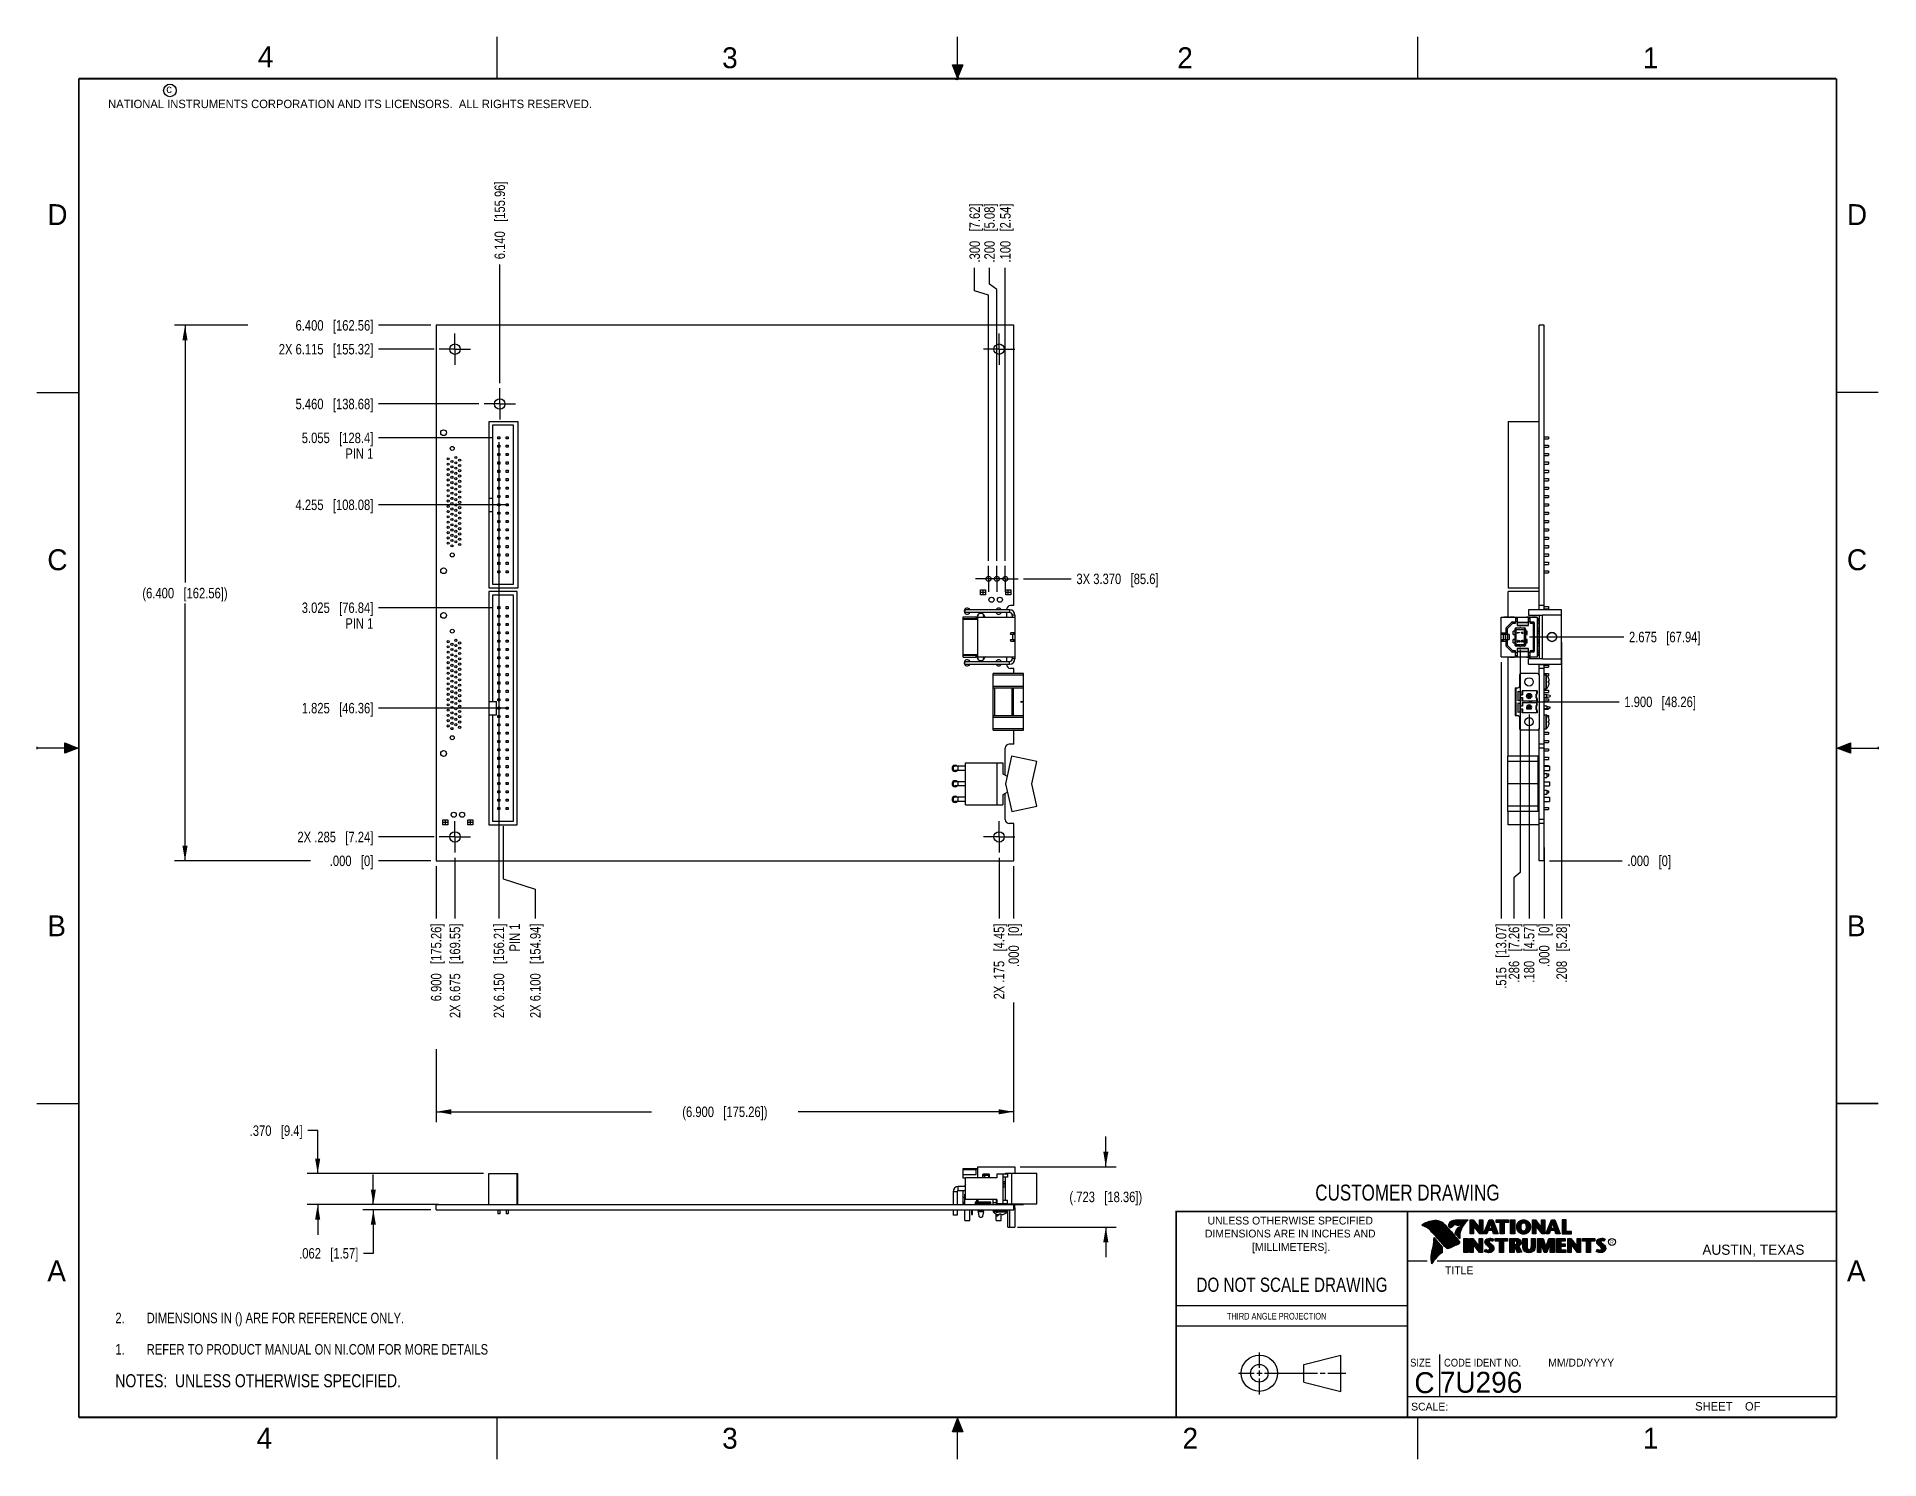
# Model space of a CAD drawing. Header units: inches. Extents: x 0 to 22, y 0 to 17.
import ezdxf

# ---------------------------------------------------------------- set-up
doc = ezdxf.new("R2010")
doc.units = ezdxf.units.IN
doc.header["$LTSCALE"] = 1.21
doc.header["$MEASUREMENT"] = 0
doc.linetypes.add('CENTER', pattern=[0.6, 0.375, -0.075, 0.075, -0.075])
doc.layers.get('0').update_dxf_attribs({"linetype": 'CONTINUOUS'})
for name, color, linetype in [('02___PRT_ALL_AXES', 7, 'CONTINUOUS'), ('03___PRT_ALL_CURVES', 7, 'CONTINUOUS'), ('DETAIL', 7, 'CONTINUOUS'), ('DIMENSIONS', 7, 'CONTINUOUS')]:
    doc.layers.add(name, color=color, linetype=linetype)
doc.styles.get("Standard").update_dxf_attribs({"font": 'txt', "width": 0.8})
doc.styles.add('TEXTSTYLE_2', font='txt')
doc.styles.add('TEXTSTYLE_3', font='txt', dxfattribs={"width": 0.9})
doc.dimstyles.new('DIMSTYLE_1', dxfattribs={"dimtxt": 0.125, "dimasz": 0.18, "dimexe": 0.125, "dimexo": 0.0625, "dimgap": 0.03125, "dimtad": 0, "dimtih": 1, "dimtoh": 1, "dimdec": 3, "dimzin": 4, "dimdsep": 46, "dimtxsty": 'STANDARD', "dimblk": '_FILLED', "dimblk1": '_FILLED', "dimblk2": '_FILLED', "dimcen": 0.09, "dimadec": 0, "dimazin": 0, "dimtp": 0.001, "dimtm": 0.001, "dimtfac": 1, "dimtdec": 3, "dimtofl": 0, "dimtmove": 0, "dimatfit": 3, "dimldrblk": '_FILLED', "dimfxl": 1, "dimtolj": 1, "dimtzin": 4, "dimarcsym": 0})
doc.dimstyles.new('DIMSTYLE_2', dxfattribs={"dimtxt": 0.125, "dimasz": 0.18, "dimexe": 0.125, "dimexo": 0.0625, "dimgap": 0.0625, "dimtad": 0, "dimtih": 1, "dimtoh": 1, "dimdec": 3, "dimzin": 4, "dimdsep": 46, "dimtxsty": 'STANDARD', "dimblk": '_FILLED', "dimblk1": '_FILLED', "dimblk2": '_FILLED', "dimcen": 0.09, "dimadec": 0, "dimazin": 0, "dimtp": 0.001, "dimtm": 0.001, "dimtfac": 1, "dimtdec": 3, "dimtofl": 0, "dimtmove": 0, "dimatfit": 3, "dimldrblk": '_FILLED', "dimfxl": 1, "dimtolj": 1, "dimtzin": 4, "dimarcsym": 0})

msp = doc.modelspace()

# ---------------------------------------------------------------- texts
at = {"color": 2, "linetype": 'CONTINUOUS', "line_spacing_factor": 0.9}
for s, insert, char_height, width, attachment_point, style in [('4', (2.64, 16.8869), 0.25, 0.25, 1, 'TEXTSTYLE_2'), ('3', (8.1875, 16.875), 0.25, 0.25, 1, 'TEXTSTYLE_2'), ('2', (13.625, 16.875), 0.25, 0.25, 1, 'TEXTSTYLE_2'), ('1', (19.1875, 16.875), 0.25, 0.25, 1, 'TEXTSTYLE_2'), ('c', (1.5463, 16.428), 0.1, 0.1, 1, 'TEXTSTYLE_2'), ('NATIONAL INSTRUMENTS CORPORATION AND ITS LICENSORS.  ALL RIGHTS RESERVED.', (0.851, 16.2482), 0.1, 7.3, 1, 'TEXTSTYLE_2'), ('D', (0.125, 15), 0.25, 0.25, 1, 'TEXTSTYLE_2'), ('D', (21.625, 15), 0.25, 0.25, 1, 'TEXTSTYLE_2'), ('C', (0.125, 10.875), 0.25, 0.25, 1, 'TEXTSTYLE_2'), ('C', (21.625, 10.875), 0.25, 0.25, 1, 'TEXTSTYLE_2'), ('B', (0.125, 6.5), 0.25, 0.25, 1, 'TEXTSTYLE_2'), ('B', (21.625, 6.5), 0.25, 0.25, 1, 'TEXTSTYLE_2'), ('UNLESS OTHERWISE SPECIFIED', (14.9742, 2.8979), 0.093, 2.418, 2, 'TEXTSTYLE_2'), ('DIMENSIONS ARE IN INCHES AND', (14.9742, 2.7431), 0.093, 2.604, 2, 'TEXTSTYLE_2'), ('[MILLIMETERS].', (14.9844, 2.5829), 0.093, 1.302, 2, 'TEXTSTYLE_2'), ('R', (18.7972, 2.6166), 0.0418, 0.041753, 1, 'TEXTSTYLE_2'), ('AUSTIN, TEXAS', (19.898, 2.5642), 0.121576, 1.580488, 1, 'TEXTSTYLE_2'), ('A', (0.125, 2.375), 0.25, 0.25, 1, 'TEXTSTYLE_2'), ('TITLE', (16.8235, 2.303), 0.093, 0.465, 1, 'TEXTSTYLE_2'), ('A', (21.625, 2.375), 0.25, 0.25, 1, 'TEXTSTYLE_2'), ('SIZE', (16.407, 1.2002), 0.093, 0.3348, 1, 'TEXTSTYLE_3'), ('CODE IDENT NO.', (16.8114, 1.2002), 0.093, 1.1718, 1, 'TEXTSTYLE_3'), ('MM/DD/YYYY', (18.0565, 1.2002), 0.093, 0.93, 1, 'TEXTSTYLE_2'), ('SCALE:', (16.4187, 0.6745), 0.093, 0.558, 1, 'TEXTSTYLE_2'), ('SHEET    OF', (19.8121, 0.6815), 0.1, 1.1, 1, 'TEXTSTYLE_2'), ('4', (2.625, 0.375), 0.25, 0.25, 1, 'TEXTSTYLE_2'), ('3', (8.1875, 0.375), 0.25, 0.25, 1, 'TEXTSTYLE_2'), ('2', (13.6875, 0.375), 0.25, 0.25, 1, 'TEXTSTYLE_2'), ('1', (19.1875, 0.375), 0.25, 0.25, 1, 'TEXTSTYLE_2')]:
    msp.add_mtext(s, dxfattribs=dict(at, insert=insert, char_height=char_height, width=width, attachment_point=attachment_point, style=style))
at = {"color": 7, "linetype": 'CONTINUOUS', "attachment_point": 2, "line_spacing_factor": 0.9}
for s, insert, char_height, width in [('CUSTOMER DRAWING', (16.3742, 3.2811), 0.19, 2.432), ('DO NOT SCALE DRAWING', (14.9953, 2.1698), 0.17, 2.72)]:
    msp.add_mtext(s, dxfattribs=dict(at, insert=insert, char_height=char_height, width=width))
at = {"color": 2, "linetype": 'CONTINUOUS', "insert": (14.2178, 1.7486), "char_height": 0.08, "width": 1.408, "attachment_point": 1, "line_spacing_factor": 0.9}
msp.add_mtext('THIRD ANGLE PROJECTION', dxfattribs=at)
at = {"color": 7, "linetype": 'CONTINUOUS', "char_height": 0.25, "line_spacing_factor": 0.9, "style": 'TEXTSTYLE_2'}
for s, insert, width, attachment_point in [('C', (16.5785, 1.0393), 0.25, 2), ('7U296', (16.7614, 1.0441), 1.25, 1)]:
    msp.add_mtext(s, dxfattribs=dict(at, insert=insert, width=width, attachment_point=attachment_point))

# ---------------------------------------------------------------- blocks, each defined once
blk = doc.blocks.new('CUSTOM_NOTE_BL0', base_point=(3.625, 1.312))
at = {"color": 2, "linetype": 'CONTINUOUS', "width": 0.8}
for s, p in [('1.', (0.938, 1.25)), ('REFER TO PRODUCT MANUAL ON NI.COM FOR MORE DETAILS', (1.312, 1.25))]:
    blk.add_text(s, height=0.125, dxfattribs=at).set_placement(p)
blk = doc.blocks.new('*D0')
at = {"layer": 'DIMENSIONS', "color": 2, "linetype": 'CONTINUOUS'}
blk.add_line((11.495, 7.187), (11.495, 6.464), dxfattribs=at)
at = {"layer": 'DIMENSIONS', "color": 2, "linetype": 'CONTINUOUS', "insert": (11.433, 6.402), "char_height": 0.125, "width": 1.425, "attachment_point": 3, "rotation": 90, "line_spacing_factor": 0.9}
blk.add_mtext('2X .175{\\Ftxt.shx;\\W1.000000;\\H0.125000; }[4.45]', dxfattribs=at)
blk = doc.blocks.new('_FILLED')
at = {"color": 0, "linetype": 'BYBLOCK'}
blk.add_solid([(0, 0), (-1, 0.17), (-1, -0.17)], dxfattribs=at)
blk = doc.blocks.new('*D1')
at = {"layer": 'DIMENSIONS', "color": 2, "linetype": 'CONTINUOUS'}
blk.add_line((11.67, 7.089), (11.67, 6.464), dxfattribs=at)
at = {"layer": 'DIMENSIONS', "color": 2, "linetype": 'CONTINUOUS', "insert": (11.608, 6.402), "char_height": 0.125, "width": 0.825, "attachment_point": 3, "rotation": 90, "line_spacing_factor": 0.9}
blk.add_mtext('.000{\\Ftxt.shx;\\W1.000000;\\H0.125000; }[0]', dxfattribs=at)
blk = doc.blocks.new('*D2')
at = {"layer": 'DIMENSIONS', "color": 2, "linetype": 'CONTINUOUS'}
for p, q in [((5.57, 7.564), (5.57, 6.938)), ((5.57, 6.938), (5.955, 6.813)), ((5.955, 6.813), (5.955, 6.464))]:
    blk.add_line(p, q, dxfattribs=at)
at = {"layer": 'DIMENSIONS', "color": 2, "linetype": 'CONTINUOUS', "insert": (5.893, 6.402), "char_height": 0.125, "width": 1.725, "attachment_point": 3, "rotation": 90, "line_spacing_factor": 0.9}
blk.add_mtext('2X 6.100{\\Ftxt.shx;\\W1.000000;\\H0.125000; }[154.94]', dxfattribs=at)
blk = doc.blocks.new('*D3')
at = {"layer": 'DIMENSIONS', "color": 2, "linetype": 'CONTINUOUS'}
blk.add_line((4.995, 7.187), (4.995, 6.464), dxfattribs=at)
at = {"layer": 'DIMENSIONS', "color": 2, "linetype": 'CONTINUOUS', "insert": (4.933, 6.402), "char_height": 0.125, "width": 1.725, "attachment_point": 3, "rotation": 90, "line_spacing_factor": 0.9}
blk.add_mtext('2X 6.675{\\Ftxt.shx;\\W1.000000;\\H0.125000; }[169.55]', dxfattribs=at)
blk = doc.blocks.new('*D4')
at = {"layer": 'DIMENSIONS', "color": 2, "linetype": 'CONTINUOUS'}
blk.add_line((4.77, 7.089), (4.77, 6.464), dxfattribs=at)
at = {"layer": 'DIMENSIONS', "color": 2, "linetype": 'CONTINUOUS', "insert": (4.708, 6.402), "char_height": 0.125, "width": 1.425, "attachment_point": 3, "rotation": 90, "line_spacing_factor": 0.9}
blk.add_mtext('6.900{\\Ftxt.shx;\\W1.000000;\\H0.125000; }[175.26]', dxfattribs=at)
blk = doc.blocks.new('*D5')
at = {"layer": 'DIMENSIONS', "color": 2, "linetype": 'CONTINUOUS'}
blk.add_line((4.745, 7.437), (4.083, 7.437), dxfattribs=at)
at = {"layer": 'DIMENSIONS', "color": 2, "linetype": 'CONTINUOUS', "insert": (4.02, 7.499), "char_height": 0.125, "width": 1.425, "attachment_point": 3, "line_spacing_factor": 0.9}
blk.add_mtext('2X .285{\\Ftxt.shx;\\W1.000000;\\H0.125000; }[7.24]', dxfattribs=at)
blk = doc.blocks.new('*D6')
at = {"layer": 'DIMENSIONS', "color": 2, "linetype": 'CONTINUOUS'}
blk.add_line((4.708, 7.152), (4.083, 7.152), dxfattribs=at)
at = {"layer": 'DIMENSIONS', "color": 2, "linetype": 'CONTINUOUS', "insert": (4.02, 7.214), "char_height": 0.125, "width": 0.825, "attachment_point": 3, "line_spacing_factor": 0.9}
blk.add_mtext('.000{\\Ftxt.shx;\\W1.000000;\\H0.125000; }[0]', dxfattribs=at)
blk = doc.blocks.new('*D7')
at = {"layer": 'DIMENSIONS', "color": 2, "linetype": 'CONTINUOUS'}
blk.add_line((5.633, 8.977), (4.083, 8.977), dxfattribs=at)
at = {"layer": 'DIMENSIONS', "color": 2, "linetype": 'CONTINUOUS', "insert": (4.02, 9.039), "char_height": 0.125, "width": 1.325, "attachment_point": 3, "line_spacing_factor": 0.9}
blk.add_mtext('1.825{\\Ftxt.shx;\\W1.000000;\\H0.125000; }[46.36]', dxfattribs=at)
blk = doc.blocks.new('*D8')
at = {"layer": 'DIMENSIONS', "color": 2, "linetype": 'CONTINUOUS'}
blk.add_line((5.633, 11.407), (4.083, 11.407), dxfattribs=at)
at = {"layer": 'DIMENSIONS', "color": 2, "linetype": 'CONTINUOUS', "insert": (4.02, 11.469), "char_height": 0.125, "width": 1.425, "attachment_point": 3, "line_spacing_factor": 0.9}
blk.add_mtext('4.255{\\Ftxt.shx;\\W1.000000;\\H0.125000; }[108.08]', dxfattribs=at)
blk = doc.blocks.new('*D9')
at = {"layer": 'DIMENSIONS', "color": 2, "linetype": 'CONTINUOUS'}
blk.add_line((4.745, 13.267), (4.083, 13.267), dxfattribs=at)
at = {"layer": 'DIMENSIONS', "color": 2, "linetype": 'CONTINUOUS', "insert": (4.02, 13.329), "char_height": 0.125, "width": 1.725, "attachment_point": 3, "line_spacing_factor": 0.9}
blk.add_mtext('2X 6.115{\\Ftxt.shx;\\W1.000000;\\H0.125000; }[155.32]', dxfattribs=at)
blk = doc.blocks.new('*D10')
at = {"layer": 'DIMENSIONS', "color": 2, "linetype": 'CONTINUOUS'}
blk.add_line((4.708, 13.552), (4.083, 13.552), dxfattribs=at)
at = {"layer": 'DIMENSIONS', "color": 2, "linetype": 'CONTINUOUS', "insert": (4.02, 13.614), "char_height": 0.125, "width": 1.425, "attachment_point": 3, "line_spacing_factor": 0.9}
blk.add_mtext('6.400{\\Ftxt.shx;\\W1.000000;\\H0.125000; }[162.56]', dxfattribs=at)
blk = doc.blocks.new('*D11')
at = {"layer": 'DIMENSIONS', "color": 2, "linetype": 'CONTINUOUS'}
for p, q in [((2.52, 13.552), (1.645, 13.552)), ((1.77, 13.552), (1.77, 10.477)), ((1.77, 7.152), (1.77, 10.227)), ((3.27, 7.152), (1.645, 7.152))]:
    blk.add_line(p, q, dxfattribs=at)
at = {"layer": 'DIMENSIONS', "color": 2, "linetype": 'CONTINUOUS', "xscale": 0.18, "yscale": 0.18, "zscale": 0.18}
for p, rotation in [((1.77, 13.552), 90), ((1.77, 7.152), 270)]:
    blk.add_blockref('_FILLED', p, dxfattribs=dict(at, rotation=rotation))
at = {"layer": 'DIMENSIONS', "color": 2, "linetype": 'CONTINUOUS', "insert": (1.77, 10.414), "char_height": 0.125, "width": 1.625, "attachment_point": 2, "line_spacing_factor": 0.9}
blk.add_mtext('(6.400{\\Ftxt.shx;\\W1.000000;\\H0.125000; }[162.56])', dxfattribs=at)
blk = doc.blocks.new('*D12')
at = {"layer": 'DIMENSIONS', "color": 2, "linetype": 'CONTINUOUS'}
for p, q in [((11.67, 5.46), (11.67, 4.027)), ((4.77, 4.902), (4.77, 4.027)), ((4.77, 4.152), (7.345, 4.152)), ((11.67, 4.152), (9.095, 4.152))]:
    blk.add_line(p, q, dxfattribs=at)
at = {"layer": 'DIMENSIONS', "color": 2, "linetype": 'CONTINUOUS', "xscale": 0.18, "yscale": 0.18, "zscale": 0.18, "rotation": 180}
blk.add_blockref('_FILLED', (4.77, 4.152), dxfattribs=at)
at = {"layer": 'DIMENSIONS', "color": 2, "linetype": 'CONTINUOUS', "xscale": 0.18, "yscale": 0.18, "zscale": 0.18}
blk.add_blockref('_FILLED', (11.67, 4.152), dxfattribs=at)
at = {"layer": 'DIMENSIONS', "color": 2, "linetype": 'CONTINUOUS', "insert": (8.22, 4.214), "char_height": 0.125, "width": 1.625, "attachment_point": 2, "line_spacing_factor": 0.9}
blk.add_mtext('(6.900{\\Ftxt.shx;\\W1.000000;\\H0.125000; }[175.26])', dxfattribs=at)
blk = doc.blocks.new('*D13')
at = {"layer": 'DIMENSIONS', "color": 2, "linetype": 'CONTINUOUS'}
blk.add_line((11.788, 10.522), (12.358, 10.522), dxfattribs=at)
at = {"layer": 'DIMENSIONS', "color": 2, "linetype": 'CONTINUOUS', "insert": (12.42, 10.584), "char_height": 0.125, "width": 1.525, "attachment_point": 1, "line_spacing_factor": 0.9}
blk.add_mtext('3X 3.370{\\Ftxt.shx;\\W1.000000;\\H0.125000; }[85.6]', dxfattribs=at)
blk = doc.blocks.new('*D14')
at = {"layer": 'DIMENSIONS', "color": 2, "linetype": 'CONTINUOUS'}
blk.add_line((11.57, 10.739), (11.57, 14.239), dxfattribs=at)
at = {"layer": 'DIMENSIONS', "color": 2, "linetype": 'CONTINUOUS', "insert": (11.508, 14.302), "char_height": 0.125, "width": 1.125, "attachment_point": 1, "rotation": 90, "line_spacing_factor": 0.9}
blk.add_mtext('.100{\\Ftxt.shx;\\W1.000000;\\H0.125000; }[2.54]', dxfattribs=at)
blk = doc.blocks.new('*D15')
at = {"layer": 'DIMENSIONS', "color": 2, "linetype": 'CONTINUOUS'}
for p, q in [((11.382, 14.045), (11.382, 14.239)), ((11.47, 13.98), (11.382, 14.045)), ((11.47, 10.739), (11.47, 13.98))]:
    blk.add_line(p, q, dxfattribs=at)
at = {"layer": 'DIMENSIONS', "color": 2, "linetype": 'CONTINUOUS', "insert": (11.319, 14.302), "char_height": 0.125, "width": 1.125, "attachment_point": 1, "rotation": 90, "line_spacing_factor": 0.9}
blk.add_mtext('.200{\\Ftxt.shx;\\W1.000000;\\H0.125000; }[5.08]', dxfattribs=at)
blk = doc.blocks.new('*D16')
at = {"layer": 'DIMENSIONS', "color": 2, "linetype": 'CONTINUOUS'}
for p, q in [((11.204, 13.965), (11.204, 14.239)), ((11.37, 13.912), (11.204, 13.965)), ((11.37, 10.739), (11.37, 13.912))]:
    blk.add_line(p, q, dxfattribs=at)
at = {"layer": 'DIMENSIONS', "color": 2, "linetype": 'CONTINUOUS', "insert": (11.142, 14.302), "char_height": 0.125, "width": 1.125, "attachment_point": 1, "rotation": 90, "line_spacing_factor": 0.9}
blk.add_mtext('.300{\\Ftxt.shx;\\W1.000000;\\H0.125000; }[7.62]', dxfattribs=at)
blk = doc.blocks.new('*D17')
at = {"layer": 'DIMENSIONS', "color": 2, "linetype": 'CONTINUOUS'}
blk.add_line((5.445, 10.177), (4.083, 10.177), dxfattribs=at)
at = {"layer": 'DIMENSIONS', "color": 2, "linetype": 'CONTINUOUS', "insert": (4.02, 10.239), "char_height": 0.125, "width": 1.325, "attachment_point": 3, "line_spacing_factor": 0.9}
blk.add_mtext('3.025{\\Ftxt.shx;\\W1.000000;\\H0.125000; }[76.84]\\PPIN 1', dxfattribs=at)
blk = doc.blocks.new('*D18')
at = {"layer": 'DIMENSIONS', "color": 2, "linetype": 'CONTINUOUS'}
blk.add_line((5.445, 12.207), (4.083, 12.207), dxfattribs=at)
at = {"layer": 'DIMENSIONS', "color": 2, "linetype": 'CONTINUOUS', "insert": (4.02, 12.269), "char_height": 0.125, "width": 1.325, "attachment_point": 3, "line_spacing_factor": 0.9}
blk.add_mtext('5.055{\\Ftxt.shx;\\W1.000000;\\H0.125000; }[128.4]\\PPIN 1', dxfattribs=at)
blk = doc.blocks.new('*D19')
at = {"layer": 'DIMENSIONS', "color": 2, "linetype": 'CONTINUOUS'}
blk.add_line((5.53, 12.862), (5.53, 14.279), dxfattribs=at)
at = {"layer": 'DIMENSIONS', "color": 2, "linetype": 'CONTINUOUS', "insert": (5.468, 14.342), "char_height": 0.125, "width": 1.425, "attachment_point": 1, "rotation": 90, "line_spacing_factor": 0.9}
blk.add_mtext('6.140{\\Ftxt.shx;\\W1.000000;\\H0.125000; }[155.96]', dxfattribs=at)
blk = doc.blocks.new('*D20')
at = {"layer": 'DIMENSIONS', "color": 2, "linetype": 'CONTINUOUS'}
blk.add_line((5.52, 12.157), (5.52, 6.464), dxfattribs=at)
at = {"layer": 'DIMENSIONS', "color": 2, "linetype": 'CONTINUOUS', "insert": (5.458, 6.402), "char_height": 0.125, "width": 1.725, "attachment_point": 3, "rotation": 90, "line_spacing_factor": 0.9}
blk.add_mtext('2X 6.150{\\Ftxt.shx;\\W1.000000;\\H0.125000; }[156.21]\\PPIN 1', dxfattribs=at)
blk = doc.blocks.new('*D21')
at = {"layer": 'DIMENSIONS', "color": 2, "linetype": 'CONTINUOUS'}
for p, q in [((3.355, 3.927), (3.237, 3.927)), ((3.355, 3.413), (3.355, 3.927)), ((5.338, 3.413), (3.23, 3.413)), ((4.797, 3.043), (3.23, 3.043)), ((3.355, 3.043), (3.355, 2.683))]:
    blk.add_line(p, q, dxfattribs=at)
at = {"layer": 'DIMENSIONS', "color": 2, "linetype": 'CONTINUOUS', "xscale": 0.18, "yscale": 0.18, "zscale": 0.18}
for p, rotation in [((3.355, 3.413), 270), ((3.355, 3.043), 90)]:
    blk.add_blockref('_FILLED', p, dxfattribs=dict(at, rotation=rotation))
at = {"layer": 'DIMENSIONS', "color": 2, "linetype": 'CONTINUOUS', "insert": (3.175, 3.989), "char_height": 0.125, "width": 1.025, "attachment_point": 3, "line_spacing_factor": 0.9}
blk.add_mtext('.370{\\Ftxt.shx;\\W1.000000;\\H0.125000; }[9.4]', dxfattribs=at)
blk = doc.blocks.new('*D22')
at = {"layer": 'DIMENSIONS', "color": 2, "linetype": 'CONTINUOUS'}
for p, q in [((4.02, 3.043), (4.02, 3.403)), ((4.708, 3.043), (3.895, 3.043)), ((4.708, 2.981), (3.895, 2.981)), ((4.02, 2.981), (4.02, 2.46)), ((4.02, 2.46), (3.903, 2.46))]:
    blk.add_line(p, q, dxfattribs=at)
at = {"layer": 'DIMENSIONS', "color": 2, "linetype": 'CONTINUOUS', "xscale": 0.18, "yscale": 0.18, "zscale": 0.18}
for p, rotation in [((4.02, 3.043), 270), ((4.02, 2.981), 90)]:
    blk.add_blockref('_FILLED', p, dxfattribs=dict(at, rotation=rotation))
at = {"layer": 'DIMENSIONS', "color": 2, "linetype": 'CONTINUOUS', "insert": (3.84, 2.523), "char_height": 0.125, "width": 1.125, "attachment_point": 3, "line_spacing_factor": 0.9}
blk.add_mtext('.062{\\Ftxt.shx;\\W1.000000;\\H0.125000; }[1.57]', dxfattribs=at)
blk = doc.blocks.new('*D23')
at = {"layer": 'DIMENSIONS', "color": 2, "linetype": 'CONTINUOUS'}
for p, q in [((12.771, 3.496), (12.771, 3.856)), ((11.746, 3.496), (12.896, 3.496)), ((11.716, 2.773), (12.896, 2.773)), ((12.771, 2.773), (12.771, 2.413))]:
    blk.add_line(p, q, dxfattribs=at)
at = {"layer": 'DIMENSIONS', "color": 2, "linetype": 'CONTINUOUS', "xscale": 0.18, "yscale": 0.18, "zscale": 0.18}
for p, rotation in [((12.771, 3.496), 270), ((12.771, 2.773), 90)]:
    blk.add_blockref('_FILLED', p, dxfattribs=dict(at, rotation=rotation))
at = {"layer": 'DIMENSIONS', "color": 2, "linetype": 'CONTINUOUS', "insert": (12.771, 3.197), "char_height": 0.125, "width": 1.425, "attachment_point": 2, "line_spacing_factor": 0.9}
blk.add_mtext('(.723{\\Ftxt.shx;\\W1.000000;\\H0.125000; }[18.36])', dxfattribs=at)
blk = doc.blocks.new('*D24')
at = {"layer": 'DIMENSIONS', "color": 2, "linetype": 'CONTINUOUS'}
blk.add_line((17.832, 9.827), (18.959, 9.827), dxfattribs=at)
at = {"layer": 'DIMENSIONS', "color": 2, "linetype": 'CONTINUOUS', "insert": (19.021, 9.889), "char_height": 0.125, "width": 1.325, "attachment_point": 1, "line_spacing_factor": 0.9}
blk.add_mtext('2.675{\\Ftxt.shx;\\W1.000000;\\H0.125000; }[67.94]', dxfattribs=at)
blk = doc.blocks.new('*D25')
at = {"layer": 'DIMENSIONS', "color": 2, "linetype": 'CONTINUOUS'}
blk.add_line((18.071, 7.152), (18.94, 7.152), dxfattribs=at)
at = {"layer": 'DIMENSIONS', "color": 2, "linetype": 'CONTINUOUS', "insert": (19.003, 7.214), "char_height": 0.125, "width": 0.825, "attachment_point": 1, "line_spacing_factor": 0.9}
blk.add_mtext('.000{\\Ftxt.shx;\\W1.000000;\\H0.125000; }[0]', dxfattribs=at)
blk = doc.blocks.new('*D26')
at = {"layer": 'DIMENSIONS', "color": 2, "linetype": 'CONTINUOUS'}
blk.add_line((17.918, 9.052), (18.904, 9.052), dxfattribs=at)
at = {"layer": 'DIMENSIONS', "color": 2, "linetype": 'CONTINUOUS', "insert": (18.966, 9.114), "char_height": 0.125, "width": 1.325, "attachment_point": 1, "line_spacing_factor": 0.9}
blk.add_mtext('1.900{\\Ftxt.shx;\\W1.000000;\\H0.125000; }[48.26]', dxfattribs=at)
blk = doc.blocks.new('*D27')
at = {"layer": 'DIMENSIONS', "color": 2, "linetype": 'CONTINUOUS'}
blk.add_line((18.216, 9.764), (18.216, 6.464), dxfattribs=at)
at = {"layer": 'DIMENSIONS', "color": 2, "linetype": 'CONTINUOUS', "insert": (18.154, 6.402), "char_height": 0.125, "width": 1.125, "attachment_point": 3, "rotation": 90, "line_spacing_factor": 0.9}
blk.add_mtext('.208{\\Ftxt.shx;\\W1.000000;\\H0.125000; }[5.28]', dxfattribs=at)
blk = doc.blocks.new('*D28')
at = {"layer": 'DIMENSIONS', "color": 2, "linetype": 'CONTINUOUS'}
blk.add_line((18.008, 7.312), (18.008, 6.464), dxfattribs=at)
at = {"layer": 'DIMENSIONS', "color": 2, "linetype": 'CONTINUOUS', "insert": (17.946, 6.402), "char_height": 0.125, "width": 0.825, "attachment_point": 3, "rotation": 90, "line_spacing_factor": 0.9}
blk.add_mtext('.000{\\Ftxt.shx;\\W1.000000;\\H0.125000; }[0]', dxfattribs=at)
blk = doc.blocks.new('*D29')
at = {"layer": 'DIMENSIONS', "color": 2, "linetype": 'CONTINUOUS'}
blk.add_line((17.828, 8.901), (17.828, 6.464), dxfattribs=at)
at = {"layer": 'DIMENSIONS', "color": 2, "linetype": 'CONTINUOUS', "insert": (17.766, 6.402), "char_height": 0.125, "width": 1.125, "attachment_point": 3, "rotation": 90, "line_spacing_factor": 0.9}
blk.add_mtext('.180{\\Ftxt.shx;\\W1.000000;\\H0.125000; }[4.57]', dxfattribs=at)
blk = doc.blocks.new('*D30')
at = {"layer": 'DIMENSIONS', "color": 2, "linetype": 'CONTINUOUS'}
for p, q in [((17.722, 9.674), (17.722, 7.01)), ((17.722, 7.01), (17.647, 6.948)), ((17.647, 6.948), (17.647, 6.464))]:
    blk.add_line(p, q, dxfattribs=at)
at = {"layer": 'DIMENSIONS', "color": 2, "linetype": 'CONTINUOUS', "insert": (17.585, 6.402), "char_height": 0.125, "width": 1.125, "attachment_point": 3, "rotation": 90, "line_spacing_factor": 0.9}
blk.add_mtext('.286{\\Ftxt.shx;\\W1.000000;\\H0.125000; }[7.26]', dxfattribs=at)
blk = doc.blocks.new('*D31')
at = {"layer": 'DIMENSIONS', "color": 2, "linetype": 'CONTINUOUS'}
blk.add_line((17.494, 9.527), (17.494, 6.464), dxfattribs=at)
at = {"layer": 'DIMENSIONS', "color": 2, "linetype": 'CONTINUOUS', "insert": (17.431, 6.402), "char_height": 0.125, "width": 1.225, "attachment_point": 3, "rotation": 90, "line_spacing_factor": 0.9}
blk.add_mtext('.515{\\Ftxt.shx;\\W1.000000;\\H0.125000; }[13.07]', dxfattribs=at)
blk = doc.blocks.new('*D32')
at = {"layer": 'DIMENSIONS', "color": 2, "linetype": 'CONTINUOUS'}
blk.add_line((5.28, 12.612), (4.083, 12.612), dxfattribs=at)
at = {"layer": 'DIMENSIONS', "color": 2, "linetype": 'CONTINUOUS', "insert": (4.02, 12.674), "char_height": 0.125, "width": 1.425, "attachment_point": 3, "line_spacing_factor": 0.9}
blk.add_mtext('5.460{\\Ftxt.shx;\\W1.000000;\\H0.125000; }[138.68]', dxfattribs=at)
blk = doc.blocks.new('NOTES_HEADER_BL1', base_point=(3.1215, 0.9375))
at = {"layer": 'DETAIL', "color": 2, "linetype": 'CONTINUOUS', "width": 0.8}
blk.add_text('NOTES:  UNLESS OTHERWISE SPECIFIED.', height=0.156, dxfattribs=at).set_placement((0.9375, 0.8595))
blk = doc.blocks.new('DIMS_REF_BL2', base_point=(3.125, 1.687))
at = {"layer": 'DETAIL', "color": 2, "linetype": 'CONTINUOUS', "width": 0.8}
for s, p in [('2.', (0.938, 1.625)), ('DIMENSIONS IN () ARE FOR REFERENCE ONLY.', (1.312, 1.625))]:
    blk.add_text(s, height=0.125, dxfattribs=at).set_placement(p)

# ---------------------------------------------------------------- dimensions: what is measured, and where the dimension line sits
at = {"layer": 'DIMENSIONS', "color": 2, "linetype": 'CONTINUOUS'}
for feature_location, offset, dtype, origin, picture, middle in [((5.5303, 12.8619), (0, 1.4176), 1, (11.6703, 12.7994), '*D19', (5.5303, 15.0544)), ((11.3702624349, 10.7393571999), (-0.1661736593, 3.5), 0, (11.6702624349, 10.6768571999), '*D16', (11.2040887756, 14.8643571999)), ((11.4702624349, 10.7393571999), (-0.088723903, 3.5), 0, (11.6702624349, 10.6768571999), '*D15', (11.3815385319, 14.8643571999)), ((11.5703, 10.7394), (0, 3.5), 1, (11.6703, 10.6769), '*D14', (11.5703, 14.8644)), ((4.7078, 13.5519), (-0.625, 0), 0, (4.7703, 7.1519), '*D10', (3.3078, 13.5519)), ((5.2803, 12.6119), (-1.1975, 0), 0, (5.3428, 7.1519), '*D32', (3.3078, 12.6119)), ((5.6328, 11.4069), (-1.55, 0), 0, (5.6953, 7.1519), '*D8', (3.3078, 11.4069)), ((17.7222435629, 9.6735934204), (-0.0752339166, -3.2092362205), 0, (18.0082593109, 9.7360934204), '*D30', (17.6470096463, 5.8393571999)), ((17.8324, 9.8266), (1.1262, 0), 0, (18.0083, 7.1519), '*D24', (19.6835, 9.8266)), ((18.2163, 9.7644), (0, -3.3), 1, (18.0083, 7.3742), '*D27', (18.2163, 5.8394)), ((17.4935, 9.5272), (0, -3.0629), 1, (18.0083, 9.5897), '*D31', (17.4935, 5.7894)), ((5.6328, 8.9769), (-1.55, 0), 0, (5.6953, 7.1519), '*D7', (3.3578, 8.9769)), ((17.9182, 9.0519), (0.9856, 0), 0, (17.8557, 7.1519), '*D26', (19.6288, 9.0519)), ((17.8281, 8.9008), (0, -2.4364), 1, (18.0083, 8.9633), '*D29', (17.8281, 5.8394)), ((18.0082593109, 7.3117152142), (0, -0.8473580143), 1, (18.0082593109, 7.3742152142), '*D28', (18.0082593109, 5.9893571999)), ((4.7077624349, 7.1518571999), (-0.625, 0), 0, (4.7702624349, 7.1518571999), '*D6', (3.6077624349, 7.1518571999)), ((4.7703, 7.0894), (0, -0.625), 1, (11.6703, 7.1519), '*D4', (4.7703, 5.6894)), ((11.6702624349, 7.0893571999), (0, -0.625), 1, (11.6702624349, 7.1518571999), '*D1', (11.6702624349, 5.9893571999)), ((18.0707593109, 7.1518571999), (0.8695079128, 0), 0, (18.0082593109, 7.1518571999), '*D25', (19.4152672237, 7.1518571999))]:
    dim = msp.add_ordinate_dim(feature_location=feature_location, offset=offset, dtype=dtype, origin=origin, dimstyle='DIMSTYLE_1', dxfattribs=at)
    dim.commit()
    dim.dimension.update_dxf_attribs({"geometry": picture, "text_midpoint": middle})
for base, p1, p2, picture, middle in [((1.7703, 7.1519), (2.5828, 13.5519), (3.3328, 7.1519), '*D11', (1.7703, 10.3519)), ((12.7713, 2.773), (11.6833, 3.4958), (11.6533, 2.773), '*D23', (12.7713, 3.1344))]:
    dim = msp.add_linear_dim(base=base, p1=p1, p2=p2, angle=270, text='(<>)', dimstyle='DIMSTYLE_2', dxfattribs=at)
    dim.commit()
    dim.dimension.update_dxf_attribs({"geometry": picture, "text_midpoint": middle, "dimtype": 160})
for feature_location, offset, dtype, origin, text, picture, middle in [((4.7453, 13.2669), (-0.6625, 0), 0, (4.8078, 7.1519), '2X <>', '*D9', (3.1578, 13.2669)), ((5.4453, 12.2069), (-1.3625, 0), 0, (5.5078, 7.1519), '<>\\PPIN 1', '*D18', (3.3578, 12.0975)), ((5.5203, 12.1569), (0, -5.6925), 1, (11.6703, 12.2194), '2X <>\\PPIN 1', '*D20', (5.6296, 5.5394)), ((11.7878, 10.5219), (0.57, 0), 0, (11.7253, 7.1519), '3X <>', '*D13', (13.1828, 10.5219)), ((5.4453, 10.1769), (-1.3625, 0), 0, (5.5078, 7.1519), '<>\\PPIN 1', '*D17', (3.3578, 10.0675)), ((4.7453, 7.4369), (-0.6625, 0), 0, (4.7703, 7.1519), '2X <>', '*D5', (3.3078, 7.4369)), ((5.5702624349, 7.5643571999), (0.3851533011, -1.1), 0, (11.6702624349, 7.6268571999), '2X <>', '*D2', (5.955415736, 5.5393571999)), ((4.9953, 7.1869), (0, -0.7225), 1, (11.6703, 7.2494), '2X <>', '*D3', (4.9953, 5.5394)), ((11.4953, 7.1869), (0, -0.7225), 1, (11.6703, 7.1519), '2X <>', '*D0', (11.4953, 5.6894))]:
    dim = msp.add_ordinate_dim(feature_location=feature_location, offset=offset, dtype=dtype, origin=origin, text=text, dimstyle='DIMSTYLE_1', dxfattribs=at)
    dim.commit()
    dim.dimension.update_dxf_attribs({"geometry": picture, "text_midpoint": middle})
dim = msp.add_linear_dim(base=(11.6703, 4.1519), p1=(4.7703, 4.9644), p2=(11.6703, 5.5222), text='(<>)', dimstyle='DIMSTYLE_2', dxfattribs=at)
dim.commit()
dim.dimension.update_dxf_attribs({"geometry": '*D12', "text_midpoint": (8.2203, 4.1519), "dimtype": 160})
for base, p1, p2, picture, middle in [((3.3548, 3.043), (5.4003, 3.413), (4.8593, 3.043), '*D21', (2.6623, 3.9268)), ((4.0203, 2.981), (4.7703, 3.043), (4.7703, 2.981), '*D22', (3.2778, 2.4605))]:
    dim = msp.add_linear_dim(base=base, p1=p1, p2=p2, angle=270, dimstyle='DIMSTYLE_2', dxfattribs=at)
    dim.commit()
    dim.dimension.update_dxf_attribs({"geometry": picture, "text_midpoint": middle, "dimtype": 160})

# ---------------------------------------------------------------- hatches: boundary and pattern name
at = {"linetype": 'CONTINUOUS'}
for points in [[(11, 16.51), (10.9375, 16.6663), (11.0625, 16.6663)], [(0.3337, 8.5625), (0.49, 8.5), (0.3337, 8.4375)], [(21.6663, 8.5625), (21.6663, 8.4375), (21.51, 8.5)], [(10.9375, 0.3287), (11, 0.485), (11.0625, 0.3287)]]:
    msp.add_hatch(color=2, dxfattribs=at).paths.add_polyline_path(points)

# ---------------------------------------------------------------- linework, layer by layer
at = {"color": 2, "linetype": 'CONTINUOUS'}
for p, q in [((5.5, 16.5), (5.5, 17)), ((11, 16.485), (11, 17)), ((16.5, 16.5), (16.5, 17)), ((11, 16.51), (10.9375, 16.6663)), ((10.9375, 16.6663), (11.0625, 16.6663)), ((11.015, 16.515), (10.985, 16.485)), ((10.985, 16.485), (11, 16.515)), ((11.0625, 16.6663), (11, 16.51)), ((11, 16.485), (11.015, 16.515)), ((0, 12.75), (0.5, 12.75)), ((22, 12.75), (21.5, 12.75)), ((0, 8.515), (0, 8.485)), ((0.49, 8.5), (0, 8.5)), ((0.3337, 8.4375), (0.3337, 8.5625)), ((0.3337, 8.5625), (0.49, 8.5)), ((0.49, 8.5), (0.3337, 8.4375)), ((21.51, 8.5), (21.6663, 8.5625)), ((21.51, 8.5), (22, 8.5)), ((21.6663, 8.4375), (21.51, 8.5)), ((21.6663, 8.5625), (21.6663, 8.4375)), ((22, 8.515), (22, 8.485)), ((0, 4.25), (0.5, 4.25)), ((16.375, 2.96), (21.5, 2.96)), ((16.5578, 2.796), (16.5578, 2.7989)), ((16.5646, 2.7936), (16.5646, 2.8033)), ((16.5714, 2.7909), (16.5714, 2.8075)), ((16.5782, 2.788), (16.5782, 2.8116)), ((16.5851, 2.7849), (16.5851, 2.8154)), ((16.5919, 2.7815), (16.5919, 2.819)), ((16.5987, 2.7778), (16.5987, 2.8221)), ((16.6055, 2.7738), (16.6055, 2.8249)), ((16.6124, 2.7696), (16.6124, 2.8276)), ((16.6192, 2.765), (16.6192, 2.8301)), ((16.626, 2.7601), (16.626, 2.8325)), ((16.6329, 2.7549), (16.6329, 2.8347)), ((16.6397, 2.7492), (16.6397, 2.8367)), ((16.6465, 2.7431), (16.6465, 2.8386)), ((16.6533, 2.7366), (16.6533, 2.8403)), ((16.6602, 2.7295), (16.6602, 2.8419)), ((16.667, 2.7221), (16.667, 2.8435)), ((16.6738, 2.7146), (16.6738, 2.8449)), ((16.6806, 2.707), (16.6806, 2.8459)), ((16.6875, 2.6995), (16.6875, 2.8467)), ((16.7939, 2.533), (16.6919, 2.6489)), ((16.6943, 2.6918), (16.6943, 2.8472)), ((16.7011, 2.6841), (16.7011, 2.8474)), ((16.708, 2.6764), (16.708, 2.8474)), ((16.7148, 2.6685), (16.7148, 2.847)), ((16.7216, 2.6607), (16.7216, 2.8465)), ((16.7284, 2.6527), (16.7284, 2.8456)), ((16.7353, 2.6447), (16.7353, 2.8445)), ((16.7421, 2.6366), (16.7421, 2.8431)), ((16.7489, 2.6285), (16.7489, 2.8417)), ((16.7557, 2.6204), (16.7557, 2.84)), ((16.7626, 2.6125), (16.7626, 2.8378)), ((16.7694, 2.6046), (16.7694, 2.8352)), ((16.7762, 2.5968), (16.7762, 2.8321)), ((16.7831, 2.5891), (16.7831, 2.8284)), ((16.7899, 2.5815), (16.7899, 2.8242)), ((16.7967, 2.5739), (16.7967, 2.8193)), ((16.8035, 2.5665), (16.8035, 2.8136)), ((16.8104, 2.5591), (16.8104, 2.807)), ((16.8172, 2.5519), (16.8172, 2.7996)), ((16.824, 2.5447), (16.824, 2.7924)), ((16.8308, 2.5375), (16.8308, 2.7853)), ((16.8377, 2.5314), (16.8377, 2.7781)), ((16.8445, 2.5262), (16.8445, 2.7709)), ((16.8513, 2.523), (16.8513, 2.7637)), ((16.8581, 2.5224), (16.8581, 2.7565)), ((16.8864, 2.7664), (16.8632, 2.7937)), ((16.865, 2.5241), (16.865, 2.7493)), ((16.8877, 2.7723), (16.8682, 2.7952)), ((16.8718, 2.791), (16.8718, 2.8085)), ((16.8718, 2.527), (16.8718, 2.7421)), ((16.8786, 2.783), (16.8786, 2.8206)), ((16.8786, 2.5298), (16.8786, 2.7348)), ((16.8855, 2.7749), (16.8855, 2.8281)), ((16.8855, 2.5327), (16.8855, 2.727)), ((16.8923, 2.7747), (16.8923, 2.8335)), ((16.8923, 2.5356), (16.8923, 2.7187)), ((16.8991, 2.7788), (16.8991, 2.8375)), ((16.8991, 2.5385), (16.8991, 2.7104)), ((16.9059, 2.7837), (16.9059, 2.8408)), ((16.9059, 2.5415), (16.9059, 2.7022)), ((16.9128, 2.7896), (16.9128, 2.8436)), ((16.9128, 2.5446), (16.9128, 2.6939)), ((16.9196, 2.7966), (16.9196, 2.8459)), ((16.9196, 2.5477), (16.9196, 2.6856)), ((16.9264, 2.8018), (16.9264, 2.8477)), ((16.9264, 2.5508), (16.9264, 2.6774)), ((16.9332, 2.8053), (16.9332, 2.849)), ((16.9332, 2.554), (16.9332, 2.6691)), ((16.9401, 2.8077), (16.9401, 2.8499)), ((16.9401, 2.5573), (16.9401, 2.6608)), ((16.9616, 2.6797), (16.9434, 2.7005)), ((16.9469, 2.8082), (16.9469, 2.8509)), ((16.9469, 2.5606), (16.9469, 2.6526)), ((16.9653, 2.6828), (16.9492, 2.7013)), ((16.9537, 2.8069), (16.9537, 2.8518)), ((16.9537, 2.696), (16.9537, 2.7109)), ((16.9537, 2.5639), (16.9537, 2.6443)), ((16.9606, 2.8048), (16.9606, 2.8525)), ((16.9606, 2.6882), (16.9606, 2.7266)), ((16.9674, 2.8034), (16.9674, 2.8531)), ((16.9674, 2.6802), (16.9674, 2.7444)), ((16.9742, 2.8027), (16.9742, 2.8536)), ((16.9742, 2.672), (16.9742, 2.7568)), ((16.981, 2.8023), (16.981, 2.854)), ((16.981, 2.664), (16.981, 2.7634)), ((16.9838, 2.8589), (17.0997, 2.8607)), ((16.9839, 2.8541), (17.087, 2.8557)), ((16.9879, 2.802), (16.9879, 2.8542)), ((16.9879, 2.6563), (16.9879, 2.7665)), ((16.999, 2.637), (16.9946, 2.6418)), ((16.9947, 2.8019), (16.9947, 2.8543)), ((16.9947, 2.6748), (16.9947, 2.7683)), ((17.0015, 2.8005), (17.0015, 2.8544)), ((17.0015, 2.7195), (17.0015, 2.7694)), ((17.0083, 2.7963), (17.0083, 2.8545)), ((17.0083, 2.7388), (17.0083, 2.7698)), ((17.0152, 2.755), (17.0152, 2.8546)), ((17.022, 2.7691), (17.022, 2.8547)), ((17.0288, 2.7817), (17.0288, 2.8548)), ((17.0357, 2.7931), (17.0357, 2.8549)), ((17.0425, 2.8035), (17.0425, 2.855)), ((17.0493, 2.8131), (17.0493, 2.8551)), ((17.0561, 2.822), (17.0561, 2.8552)), ((17.063, 2.8303), (17.063, 2.8553)), ((17.0698, 2.8381), (17.0698, 2.8554)), ((17.0766, 2.8454), (17.0766, 2.8555)), ((17.1243, 2.8592), (17.1609, 2.8592)), ((17.1243, 2.6915), (17.1243, 2.8592)), ((17.1637, 2.6915), (17.1243, 2.6915)), ((17.1291, 2.8543), (17.1585, 2.8543)), ((17.1291, 2.6963), (17.1291, 2.8543)), ((17.1589, 2.6963), (17.1291, 2.6963)), ((17.1381, 2.6963), (17.1381, 2.8543)), ((17.1447, 2.6963), (17.1447, 2.8543)), ((17.1514, 2.6963), (17.1514, 2.8543)), ((17.1589, 2.8042), (17.1581, 2.8543)), ((17.1585, 2.8543), (17.2383, 2.7492)), ((17.2418, 2.6963), (17.1589, 2.8042)), ((17.1589, 2.8042), (17.1589, 2.6963)), ((17.1609, 2.8592), (17.2334, 2.7636)), ((17.2395, 2.6915), (17.1637, 2.7899)), ((17.1637, 2.7899), (17.1637, 2.6915)), ((17.1648, 2.7965), (17.1648, 2.8461)), ((17.1714, 2.7879), (17.1714, 2.8373)), ((17.1781, 2.7792), (17.1781, 2.8285)), ((17.1848, 2.7705), (17.1848, 2.8197)), ((17.1915, 2.7618), (17.1915, 2.8109)), ((17.1981, 2.7531), (17.1981, 2.8021)), ((17.2048, 2.7445), (17.2048, 2.7933)), ((17.2115, 2.7358), (17.2115, 2.7845)), ((17.2182, 2.7271), (17.2182, 2.7757)), ((17.2248, 2.7184), (17.2248, 2.7669)), ((17.2315, 2.7098), (17.2315, 2.7581)), ((17.2334, 2.8592), (17.2732, 2.8592)), ((17.2334, 2.7636), (17.2334, 2.8592)), ((17.2382, 2.7011), (17.2383, 2.7492)), ((17.2383, 2.8543), (17.2684, 2.8543)), ((17.2383, 2.7492), (17.2383, 2.8543)), ((17.2732, 2.6915), (17.2395, 2.6915)), ((17.2684, 2.6963), (17.2418, 2.6963)), ((17.2449, 2.6963), (17.2449, 2.8543)), ((17.2515, 2.6963), (17.2515, 2.8543)), ((17.2582, 2.6963), (17.2582, 2.8543)), ((17.2649, 2.6963), (17.2649, 2.8543)), ((17.2684, 2.8543), (17.2684, 2.6963)), ((17.2732, 2.8592), (17.2732, 2.6915)), ((17.2831, 2.6915), (17.3516, 2.8591)), ((17.3228, 2.6915), (17.2831, 2.6915)), ((17.2903, 2.6964), (17.3548, 2.8542)), ((17.3195, 2.6964), (17.2903, 2.6964)), ((17.2983, 2.6964), (17.2983, 2.7158)), ((17.3049, 2.6964), (17.3049, 2.7322)), ((17.3116, 2.6964), (17.3116, 2.7485)), ((17.3183, 2.6964), (17.3183, 2.7648)), ((17.3356, 2.7364), (17.3195, 2.6964)), ((17.3388, 2.7316), (17.3228, 2.6915)), ((17.325, 2.7101), (17.325, 2.7812)), ((17.3316, 2.7267), (17.3316, 2.7975)), ((17.394, 2.7364), (17.3356, 2.7364)), ((17.3383, 2.7364), (17.3383, 2.8138)), ((17.3905, 2.7316), (17.3388, 2.7316)), ((17.3409, 2.7533), (17.3624, 2.8228)), ((17.389, 2.7533), (17.3409, 2.7533)), ((17.345, 2.7666), (17.345, 2.8302)), ((17.345, 2.7364), (17.345, 2.7533)), ((17.3475, 2.7581), (17.3659, 2.8179)), ((17.3827, 2.7581), (17.3475, 2.7581)), ((17.3516, 2.8591), (17.3938, 2.8591)), ((17.3517, 2.7882), (17.3517, 2.8465)), ((17.3517, 2.7364), (17.3517, 2.7533)), ((17.3548, 2.8542), (17.3905, 2.8542)), ((17.3583, 2.8098), (17.3583, 2.8542)), ((17.3583, 2.7364), (17.3583, 2.7533)), ((17.3624, 2.8228), (17.3701, 2.8228)), ((17.365, 2.8228), (17.365, 2.8542)), ((17.365, 2.7364), (17.365, 2.7533)), ((17.3659, 2.8179), (17.3664, 2.8179)), ((17.3664, 2.8179), (17.3827, 2.7581)), ((17.3701, 2.8228), (17.389, 2.7533)), ((17.3717, 2.817), (17.3717, 2.8542)), ((17.3717, 2.7364), (17.3717, 2.7533)), ((17.3784, 2.7925), (17.3784, 2.8542)), ((17.3784, 2.7364), (17.3784, 2.7533)), ((17.385, 2.7679), (17.385, 2.8542)), ((17.385, 2.7364), (17.385, 2.7533)), ((17.3905, 2.8542), (17.4504, 2.6964)), ((17.4039, 2.6915), (17.3905, 2.7316)), ((17.3917, 2.7364), (17.3917, 2.851)), ((17.3938, 2.8591), (17.4574, 2.6915)), ((17.4074, 2.6964), (17.394, 2.7364)), ((17.3984, 2.7232), (17.3984, 2.8334)), ((17.4574, 2.6915), (17.4039, 2.6915)), ((17.4051, 2.7034), (17.4051, 2.8158)), ((17.4504, 2.6964), (17.4074, 2.6964)), ((17.4118, 2.6964), (17.4118, 2.7982)), ((17.4184, 2.6964), (17.4184, 2.7806)), ((17.4251, 2.6964), (17.4251, 2.763)), ((17.4318, 2.6964), (17.4318, 2.7455)), ((17.4327, 2.8591), (17.5802, 2.8591)), ((17.4327, 2.8278), (17.4327, 2.8591)), ((17.481, 2.8278), (17.4327, 2.8278)), ((17.4375, 2.8542), (17.5753, 2.8542)), ((17.4375, 2.8327), (17.4375, 2.8542)), ((17.4859, 2.8327), (17.4375, 2.8327)), ((17.4385, 2.6964), (17.4385, 2.7279)), ((17.4451, 2.8327), (17.4451, 2.8542)), ((17.4451, 2.6964), (17.4451, 2.7103)), ((17.4518, 2.8327), (17.4518, 2.8542)), ((17.4585, 2.8327), (17.4585, 2.8542)), ((17.4652, 2.8327), (17.4652, 2.8542)), ((17.4718, 2.8327), (17.4718, 2.8542)), ((17.4785, 2.8327), (17.4785, 2.8542)), ((17.481, 2.6915), (17.481, 2.8278)), ((17.5318, 2.6915), (17.481, 2.6915)), ((17.4859, 2.8327), (17.4852, 2.8542)), ((17.4859, 2.6964), (17.4859, 2.8327)), ((17.5269, 2.6964), (17.4859, 2.6964)), ((17.4919, 2.6964), (17.4919, 2.8542)), ((17.4985, 2.6964), (17.4985, 2.8542)), ((17.5052, 2.6964), (17.5052, 2.8542)), ((17.5119, 2.6964), (17.5119, 2.8542)), ((17.5186, 2.6964), (17.5186, 2.8542)), ((17.5269, 2.8327), (17.5252, 2.8542)), ((17.5753, 2.8327), (17.5269, 2.8327)), ((17.5269, 2.8327), (17.5269, 2.6964)), ((17.5802, 2.8278), (17.5318, 2.8278)), ((17.5318, 2.8278), (17.5318, 2.6915)), ((17.5319, 2.8327), (17.5319, 2.8542)), ((17.5386, 2.8327), (17.5386, 2.8542)), ((17.5453, 2.8327), (17.5453, 2.8542)), ((17.5519, 2.8327), (17.5519, 2.8542)), ((17.5586, 2.8327), (17.5586, 2.8542)), ((17.5653, 2.8327), (17.5653, 2.8542)), ((17.572, 2.8327), (17.572, 2.8542)), ((17.5753, 2.8542), (17.5753, 2.8327)), ((17.5802, 2.8591), (17.5802, 2.8278)), ((17.6059, 2.8591), (17.6565, 2.8591)), ((17.6059, 2.6915), (17.6059, 2.8591)), ((17.6565, 2.6915), (17.6059, 2.6915)), ((17.6108, 2.8542), (17.6516, 2.8542)), ((17.6108, 2.6964), (17.6108, 2.8542)), ((17.6516, 2.6964), (17.6108, 2.6964)), ((17.6187, 2.6964), (17.6187, 2.8542)), ((17.6254, 2.6964), (17.6254, 2.8542)), ((17.632, 2.6964), (17.632, 2.8542)), ((17.6387, 2.6964), (17.6387, 2.8542)), ((17.6454, 2.6964), (17.6454, 2.8542)), ((17.6516, 2.8542), (17.6516, 2.6964)), ((17.6565, 2.8591), (17.6565, 2.6915)), ((17.6849, 2.7803), (17.6851, 2.7836)), ((17.6849, 2.7769), (17.6849, 2.7803)), ((17.6849, 2.7735), (17.6849, 2.7769)), ((17.6851, 2.7701), (17.6849, 2.7735)), ((17.6851, 2.7836), (17.6853, 2.7869)), ((17.6854, 2.7668), (17.6851, 2.7701)), ((17.6853, 2.7869), (17.6857, 2.7901)), ((17.6859, 2.7634), (17.6854, 2.7668)), ((17.6857, 2.7901), (17.6862, 2.7933)), ((17.6864, 2.76), (17.6859, 2.7634)), ((17.6862, 2.7933), (17.6868, 2.7964)), ((17.687, 2.7567), (17.6864, 2.76)), ((17.6868, 2.7964), (17.6876, 2.7995)), ((17.6878, 2.7535), (17.687, 2.7567)), ((17.6876, 2.7995), (17.6884, 2.8024)), ((17.6886, 2.7503), (17.6878, 2.7535)), ((17.6884, 2.8024), (17.6893, 2.8053)), ((17.6895, 2.7471), (17.6886, 2.7503)), ((17.6893, 2.8053), (17.6904, 2.8081)), ((17.6905, 2.7441), (17.6895, 2.7471)), ((17.6904, 2.8081), (17.6915, 2.8108)), ((17.6905, 2.7441), (17.6904, 2.8081)), ((17.6917, 2.7411), (17.6905, 2.7441)), ((17.6915, 2.8108), (17.6928, 2.8135)), ((17.6929, 2.7383), (17.6917, 2.7411)), ((17.6928, 2.8135), (17.6942, 2.8161)), ((17.6942, 2.7355), (17.6929, 2.7383)), ((17.6942, 2.8161), (17.6957, 2.8186)), ((17.6956, 2.7327), (17.6942, 2.7355)), ((17.6971, 2.7301), (17.6956, 2.7327)), ((17.6957, 2.8186), (17.6973, 2.8211)), ((17.6971, 2.7301), (17.6973, 2.8211)), ((17.6987, 2.7275), (17.6971, 2.7301)), ((17.6973, 2.8211), (17.699, 2.8236)), ((17.7003, 2.725), (17.6987, 2.7275)), ((17.699, 2.8236), (17.7008, 2.826)), ((17.7021, 2.7226), (17.7003, 2.725)), ((17.7008, 2.826), (17.7028, 2.8284)), ((17.704, 2.7203), (17.7021, 2.7226)), ((17.7028, 2.8284), (17.7048, 2.8307)), ((17.704, 2.7203), (17.7048, 2.8307)), ((17.706, 2.7181), (17.704, 2.7203)), ((17.7048, 2.8307), (17.707, 2.833)), ((17.708, 2.7159), (17.706, 2.7181)), ((17.707, 2.833), (17.7092, 2.8351)), ((17.7102, 2.7138), (17.708, 2.7159)), ((17.7092, 2.8351), (17.7114, 2.8372)), ((17.7102, 2.7138), (17.7114, 2.8372)), ((17.7124, 2.7119), (17.7102, 2.7138)), ((17.7114, 2.8372), (17.7138, 2.8392)), ((17.7147, 2.71), (17.7124, 2.7119)), ((17.7138, 2.8392), (17.7162, 2.841)), ((17.717, 2.7082), (17.7147, 2.71)), ((17.7162, 2.841), (17.7186, 2.8427)), ((17.717, 2.7082), (17.7186, 2.8427)), ((17.7195, 2.7066), (17.717, 2.7082)), ((17.7186, 2.8427), (17.721, 2.8444)), ((17.722, 2.705), (17.7195, 2.7066)), ((17.721, 2.8444), (17.7235, 2.8459)), ((17.7246, 2.7036), (17.722, 2.705)), ((17.7235, 2.8459), (17.7261, 2.8472)), ((17.7246, 2.7036), (17.7235, 2.8459)), ((17.7273, 2.7022), (17.7246, 2.7036)), ((17.7261, 2.8472), (17.7287, 2.8485)), ((17.7267, 2.7789), (17.7268, 2.7812)), ((17.7267, 2.7766), (17.7267, 2.7789)), ((17.7267, 2.7743), (17.7267, 2.7766)), ((17.7268, 2.772), (17.7267, 2.7743)), ((17.7268, 2.7812), (17.7269, 2.7835)), ((17.7269, 2.7696), (17.7268, 2.772)), ((17.7269, 2.7835), (17.727, 2.7857)), ((17.727, 2.7673), (17.7269, 2.7696)), ((17.727, 2.7857), (17.7272, 2.7879)), ((17.7272, 2.765), (17.727, 2.7673)), ((17.7272, 2.7879), (17.7274, 2.79)), ((17.7274, 2.7628), (17.7272, 2.765)), ((17.7301, 2.701), (17.7273, 2.7022)), ((17.7274, 2.79), (17.7276, 2.7921)), ((17.7277, 2.7606), (17.7274, 2.7628)), ((17.7276, 2.7921), (17.7279, 2.7941)), ((17.728, 2.7584), (17.7277, 2.7606)), ((17.7279, 2.7941), (17.7282, 2.7961)), ((17.7283, 2.7563), (17.728, 2.7584)), ((17.7282, 2.7961), (17.7286, 2.798)), ((17.7287, 2.7543), (17.7283, 2.7563)), ((17.7286, 2.798), (17.729, 2.7998)), ((17.7287, 2.8485), (17.7314, 2.8497)), ((17.7291, 2.7523), (17.7287, 2.7543)), ((17.729, 2.7998), (17.7294, 2.8016)), ((17.7295, 2.7503), (17.7291, 2.7523)), ((17.7294, 2.8016), (17.7299, 2.8034)), ((17.73, 2.7485), (17.7295, 2.7503)), ((17.7299, 2.8034), (17.7304, 2.8051)), ((17.7306, 2.7466), (17.73, 2.7485)), ((17.7301, 2.701), (17.7305, 2.7469)), ((17.733, 2.6999), (17.7301, 2.701)), ((17.7304, 2.8051), (17.7309, 2.8068)), ((17.7311, 2.7449), (17.7306, 2.7466)), ((17.7309, 2.8068), (17.7316, 2.8085)), ((17.731, 2.807), (17.7314, 2.8497)), ((17.7318, 2.7431), (17.7311, 2.7449)), ((17.7314, 2.8497), (17.7342, 2.8508)), ((17.7316, 2.8085), (17.7322, 2.8101)), ((17.7324, 2.7414), (17.7318, 2.7431)), ((17.7322, 2.8101), (17.7329, 2.8117)), ((17.7331, 2.7398), (17.7324, 2.7414)), ((17.7329, 2.8117), (17.7337, 2.8133)), ((17.736, 2.6989), (17.733, 2.6999)), ((17.7339, 2.7382), (17.7331, 2.7398)), ((17.7337, 2.8133), (17.7345, 2.8149)), ((17.7347, 2.7366), (17.7339, 2.7382)), ((17.7342, 2.8508), (17.737, 2.8517)), ((17.7345, 2.8149), (17.7354, 2.8164)), ((17.7355, 2.7351), (17.7347, 2.7366)), ((17.7354, 2.8164), (17.7364, 2.8178)), ((17.7365, 2.7337), (17.7355, 2.7351)), ((17.7391, 2.698), (17.736, 2.6989)), ((17.7364, 2.8178), (17.7374, 2.8192)), ((17.7374, 2.7323), (17.7365, 2.7337)), ((17.737, 2.8517), (17.7399, 2.8526)), ((17.7374, 2.8193), (17.737, 2.8517)), ((17.7374, 2.8192), (17.7384, 2.8206)), ((17.7385, 2.7309), (17.7374, 2.7323)), ((17.7384, 2.8206), (17.7395, 2.8218)), ((17.7388, 2.698), (17.7384, 2.7309)), ((17.7396, 2.7296), (17.7385, 2.7309)), ((17.7423, 2.6972), (17.7391, 2.698)), ((17.7395, 2.8218), (17.7407, 2.823)), ((17.7408, 2.7283), (17.7396, 2.7296)), ((17.7399, 2.8526), (17.7429, 2.8534)), ((17.7407, 2.823), (17.742, 2.8241)), ((17.742, 2.7272), (17.7408, 2.7283)), ((17.742, 2.8241), (17.7432, 2.8252)), ((17.7433, 2.7261), (17.742, 2.7272)), ((17.7456, 2.6966), (17.7423, 2.6972)), ((17.7429, 2.8534), (17.7459, 2.8541)), ((17.7432, 2.8252), (17.7446, 2.8261)), ((17.7446, 2.725), (17.7433, 2.7261)), ((17.7446, 2.8261), (17.746, 2.827)), ((17.746, 2.7241), (17.7446, 2.725)), ((17.7455, 2.8267), (17.7455, 2.854)), ((17.7455, 2.6966), (17.7455, 2.7244)), ((17.7489, 2.696), (17.7456, 2.6966)), ((17.7459, 2.8541), (17.749, 2.8546)), ((17.746, 2.827), (17.7474, 2.8278)), ((17.7475, 2.7232), (17.746, 2.7241)), ((17.7474, 2.8278), (17.7488, 2.8285)), ((17.749, 2.7224), (17.7475, 2.7232)), ((17.7488, 2.8285), (17.7503, 2.8291)), ((17.7523, 2.6956), (17.7489, 2.696)), ((17.749, 2.8546), (17.7522, 2.8551)), ((17.7506, 2.7217), (17.749, 2.7224)), ((17.7503, 2.8291), (17.7519, 2.8297)), ((17.7522, 2.7212), (17.7506, 2.7217)), ((17.7519, 2.8297), (17.7535, 2.8301)), ((17.7522, 2.8551), (17.7553, 2.8554)), ((17.7522, 2.8298), (17.7522, 2.8551)), ((17.7538, 2.7207), (17.7522, 2.7212)), ((17.7522, 2.6956), (17.7522, 2.7212)), ((17.7557, 2.6953), (17.7523, 2.6956)), ((17.7535, 2.8301), (17.7551, 2.8305)), ((17.7555, 2.7203), (17.7538, 2.7207)), ((17.7551, 2.8305), (17.7567, 2.8308)), ((17.7553, 2.8554), (17.7585, 2.8556)), ((17.7572, 2.72), (17.7555, 2.7203)), ((17.7591, 2.6952), (17.7557, 2.6953)), ((17.7567, 2.8308), (17.7584, 2.8311)), ((17.7589, 2.7198), (17.7572, 2.72)), ((17.7584, 2.8311), (17.7601, 2.8312)), ((17.7585, 2.8556), (17.7616, 2.8557)), ((17.7589, 2.8311), (17.7589, 2.8556)), ((17.7606, 2.7197), (17.7589, 2.7198)), ((17.7589, 2.6952), (17.7589, 2.7198)), ((17.7625, 2.6951), (17.7591, 2.6952)), ((17.7601, 2.8312), (17.7618, 2.8312)), ((17.7624, 2.7198), (17.7606, 2.7197)), ((17.7616, 2.8557), (17.7648, 2.8556)), ((17.7618, 2.8312), (17.7636, 2.8311)), ((17.7641, 2.7199), (17.7624, 2.7198)), ((17.7659, 2.6952), (17.7625, 2.6951)), ((17.7636, 2.8311), (17.7653, 2.831)), ((17.7658, 2.7201), (17.7641, 2.7199)), ((17.7648, 2.8556), (17.768, 2.8555)), ((17.7653, 2.831), (17.767, 2.8307)), ((17.7655, 2.6952), (17.7659, 2.7201)), ((17.7675, 2.7204), (17.7658, 2.7201)), ((17.7692, 2.6953), (17.7659, 2.6952)), ((17.767, 2.8307), (17.7686, 2.8304)), ((17.7692, 2.7208), (17.7675, 2.7204)), ((17.7676, 2.8306), (17.768, 2.8555)), ((17.768, 2.8555), (17.7711, 2.8552)), ((17.7686, 2.8304), (17.7703, 2.83)), ((17.7709, 2.7213), (17.7692, 2.7208)), ((17.7724, 2.6956), (17.7692, 2.6953)), ((17.7703, 2.83), (17.7719, 2.8295)), ((17.7725, 2.7218), (17.7709, 2.7213)), ((17.7711, 2.8552), (17.7742, 2.8548)), ((17.7719, 2.8295), (17.7734, 2.8289)), ((17.7722, 2.6956), (17.7725, 2.7218)), ((17.7756, 2.6961), (17.7724, 2.6956)), ((17.7741, 2.7224), (17.7725, 2.7218)), ((17.7734, 2.8289), (17.775, 2.8283)), ((17.7739, 2.8287), (17.7742, 2.8548)), ((17.7756, 2.7231), (17.7741, 2.7224)), ((17.7742, 2.8548), (17.7773, 2.8542)), ((17.775, 2.8283), (17.7764, 2.8276)), ((17.7771, 2.7238), (17.7756, 2.7231)), ((17.7788, 2.6966), (17.7756, 2.6961)), ((17.7764, 2.8276), (17.7778, 2.8268)), ((17.7785, 2.7246), (17.7771, 2.7238)), ((17.7773, 2.8542), (17.7804, 2.8536)), ((17.7778, 2.8268), (17.7792, 2.826)), ((17.7798, 2.7255), (17.7785, 2.7246)), ((17.7819, 2.6972), (17.7788, 2.6966)), ((17.7789, 2.6966), (17.7792, 2.7251)), ((17.7792, 2.826), (17.7805, 2.8251)), ((17.7811, 2.7265), (17.7798, 2.7255)), ((17.7801, 2.8254), (17.7804, 2.8536)), ((17.7804, 2.8536), (17.7834, 2.8528)), ((17.7805, 2.8251), (17.7817, 2.8242)), ((17.7824, 2.7276), (17.7811, 2.7265)), ((17.7817, 2.8242), (17.7829, 2.8232)), ((17.785, 2.698), (17.7819, 2.6972)), ((17.7835, 2.7287), (17.7824, 2.7276)), ((17.7829, 2.8232), (17.784, 2.8221)), ((17.7834, 2.8528), (17.7864, 2.8519)), ((17.7846, 2.7299), (17.7835, 2.7287)), ((17.784, 2.8221), (17.785, 2.821)), ((17.7857, 2.7312), (17.7846, 2.7299)), ((17.785, 2.821), (17.786, 2.8198)), ((17.788, 2.6989), (17.785, 2.698)), ((17.7867, 2.7326), (17.7857, 2.7312)), ((17.786, 2.8198), (17.7869, 2.8186)), ((17.7864, 2.8519), (17.7893, 2.8509)), ((17.7867, 2.8189), (17.7864, 2.8519)), ((17.7876, 2.734), (17.7867, 2.7326)), ((17.7869, 2.8186), (17.7878, 2.8173)), ((17.7884, 2.7354), (17.7876, 2.734)), ((17.788, 2.6989), (17.7876, 2.734)), ((17.7878, 2.8173), (17.7886, 2.816)), ((17.791, 2.7), (17.788, 2.6989)), ((17.7892, 2.7369), (17.7884, 2.7354)), ((17.7886, 2.816), (17.7894, 2.8146)), ((17.79, 2.7385), (17.7892, 2.7369)), ((17.7893, 2.8509), (17.7922, 2.8498)), ((17.7894, 2.8146), (17.7901, 2.8132)), ((17.7907, 2.7401), (17.79, 2.7385)), ((17.7901, 2.8132), (17.7908, 2.8116)), ((17.7914, 2.7417), (17.7907, 2.7401)), ((17.7908, 2.8116), (17.7914, 2.8101)), ((17.7939, 2.7012), (17.791, 2.7)), ((17.7914, 2.8101), (17.7921, 2.8084)), ((17.792, 2.7434), (17.7914, 2.7417)), ((17.7926, 2.7451), (17.792, 2.7434)), ((17.7921, 2.8084), (17.7927, 2.8067)), ((17.7922, 2.8498), (17.795, 2.8486)), ((17.7927, 2.8065), (17.7922, 2.8498)), ((17.7932, 2.7469), (17.7926, 2.7451)), ((17.7927, 2.8067), (17.7932, 2.8048)), ((17.7932, 2.8048), (17.7938, 2.8029)), ((17.7938, 2.7487), (17.7932, 2.7469)), ((17.7939, 2.7012), (17.7934, 2.7475)), ((17.7938, 2.8029), (17.7943, 2.801)), ((17.7943, 2.7506), (17.7938, 2.7487)), ((17.7968, 2.7025), (17.7939, 2.7012)), ((17.7943, 2.801), (17.7948, 2.799)), ((17.7947, 2.7525), (17.7943, 2.7506)), ((17.7952, 2.7545), (17.7947, 2.7525)), ((17.7948, 2.799), (17.7952, 2.7969)), ((17.795, 2.8486), (17.7977, 2.8472)), ((17.7952, 2.7969), (17.7956, 2.7947)), ((17.7956, 2.7565), (17.7952, 2.7545)), ((17.7956, 2.7947), (17.7959, 2.7925)), ((17.7959, 2.7586), (17.7956, 2.7565)), ((17.7959, 2.7925), (17.7962, 2.7903)), ((17.7962, 2.7608), (17.7959, 2.7586)), ((17.7962, 2.7903), (17.7964, 2.7881)), ((17.7965, 2.7629), (17.7962, 2.7608)), ((17.7964, 2.7881), (17.7966, 2.7858)), ((17.7967, 2.7652), (17.7965, 2.7629)), ((17.7966, 2.7858), (17.7968, 2.7835)), ((17.7968, 2.7674), (17.7967, 2.7652)), ((17.7968, 2.7835), (17.7969, 2.7812)), ((17.7969, 2.7697), (17.7968, 2.7674)), ((17.7995, 2.7039), (17.7968, 2.7025)), ((17.7969, 2.7812), (17.797, 2.7789)), ((17.797, 2.7719), (17.7969, 2.7697)), ((17.797, 2.7789), (17.797, 2.7765)), ((17.797, 2.7765), (17.797, 2.7742)), ((17.797, 2.7742), (17.797, 2.7719)), ((17.7977, 2.8472), (17.8004, 2.8458)), ((17.7995, 2.7039), (17.8004, 2.8458)), ((17.8023, 2.7054), (17.7995, 2.7039)), ((17.8004, 2.8458), (17.8031, 2.8443)), ((17.8049, 2.707), (17.8023, 2.7054)), ((17.8031, 2.8443), (17.8056, 2.8426)), ((17.8074, 2.7088), (17.8049, 2.707)), ((17.8056, 2.8426), (17.8081, 2.8409)), ((17.8074, 2.7088), (17.8081, 2.8409)), ((17.8098, 2.7106), (17.8074, 2.7088)), ((17.8081, 2.8409), (17.8105, 2.839)), ((17.8121, 2.7125), (17.8098, 2.7106)), ((17.8105, 2.839), (17.8128, 2.8371)), ((17.8143, 2.7145), (17.8121, 2.7125)), ((17.8128, 2.8371), (17.815, 2.8351)), ((17.8143, 2.7145), (17.8128, 2.8371)), ((17.8164, 2.7166), (17.8143, 2.7145)), ((17.815, 2.8351), (17.8171, 2.833)), ((17.8184, 2.7188), (17.8164, 2.7166)), ((17.8171, 2.833), (17.8192, 2.8308)), ((17.8203, 2.721), (17.8184, 2.7188)), ((17.8192, 2.8308), (17.8211, 2.8285)), ((17.8203, 2.721), (17.8211, 2.8285)), ((17.8221, 2.7234), (17.8203, 2.721)), ((17.8211, 2.8285), (17.823, 2.8262)), ((17.8239, 2.7258), (17.8221, 2.7234)), ((17.823, 2.8262), (17.8247, 2.8238)), ((17.8255, 2.7283), (17.8239, 2.7258)), ((17.8247, 2.8238), (17.8264, 2.8214)), ((17.8271, 2.7309), (17.8255, 2.7283)), ((17.8264, 2.8214), (17.8279, 2.8189)), ((17.8271, 2.7309), (17.8279, 2.8189)), ((17.8286, 2.7335), (17.8271, 2.7309)), ((17.8279, 2.8189), (17.8294, 2.8163)), ((17.83, 2.7362), (17.8286, 2.7335)), ((17.8294, 2.8163), (17.8307, 2.8137)), ((17.8313, 2.7389), (17.83, 2.7362)), ((17.8307, 2.8137), (17.8319, 2.811)), ((17.8325, 2.7417), (17.8313, 2.7389)), ((17.8319, 2.811), (17.8331, 2.8082)), ((17.8336, 2.7446), (17.8325, 2.7417)), ((17.8331, 2.8082), (17.8341, 2.8053)), ((17.8347, 2.7475), (17.8336, 2.7446)), ((17.8341, 2.8053), (17.835, 2.8024)), ((17.8347, 2.7475), (17.8341, 2.8053)), ((17.8356, 2.7505), (17.8347, 2.7475)), ((17.835, 2.8024), (17.8359, 2.7993)), ((17.8364, 2.7535), (17.8356, 2.7505)), ((17.8359, 2.7993), (17.8366, 2.7961)), ((17.837, 2.7566), (17.8364, 2.7535)), ((17.8366, 2.7961), (17.8373, 2.7929)), ((17.8376, 2.7598), (17.837, 2.7566)), ((17.8373, 2.7929), (17.8378, 2.7896)), ((17.8381, 2.763), (17.8376, 2.7598)), ((17.8378, 2.7896), (17.8382, 2.7863)), ((17.8385, 2.7663), (17.8381, 2.763)), ((17.8382, 2.7863), (17.8386, 2.783)), ((17.8387, 2.7696), (17.8385, 2.7663)), ((17.8386, 2.783), (17.8388, 2.7796)), ((17.8388, 2.7729), (17.8387, 2.7696)), ((17.8388, 2.7796), (17.8389, 2.7762)), ((17.8389, 2.7762), (17.8388, 2.7729)), ((17.8673, 2.8592), (17.9039, 2.8592)), ((17.8673, 2.6915), (17.8673, 2.8592)), ((17.9067, 2.6915), (17.8673, 2.6915)), ((17.8721, 2.8543), (17.9015, 2.8543)), ((17.8721, 2.6963), (17.8721, 2.8543)), ((17.9019, 2.6963), (17.8721, 2.6963)), ((17.879, 2.6963), (17.879, 2.8543)), ((17.8874, 2.6963), (17.8874, 2.8543)), ((17.8941, 2.6963), (17.8941, 2.8543)), ((17.8991, 2.8543), (17.9019, 2.8042)), ((17.9015, 2.8543), (17.9813, 2.7492)), ((17.9848, 2.6963), (17.9019, 2.8042)), ((17.9019, 2.8042), (17.9019, 2.6963)), ((17.9039, 2.8592), (17.9764, 2.7636)), ((17.9057, 2.7992), (17.9057, 2.8487)), ((17.9824, 2.6915), (17.9067, 2.7899)), ((17.9067, 2.7899), (17.9067, 2.6915)), ((17.9124, 2.7905), (17.9124, 2.8399)), ((17.9191, 2.7818), (17.9191, 2.8311)), ((17.9258, 2.7731), (17.9258, 2.8223)), ((17.9324, 2.7645), (17.9324, 2.8135)), ((17.9391, 2.7558), (17.9391, 2.8047)), ((17.9458, 2.7471), (17.9458, 2.7959)), ((17.9525, 2.7384), (17.9525, 2.7871)), ((17.9591, 2.7297), (17.9591, 2.7783)), ((17.9658, 2.7211), (17.9658, 2.7695)), ((17.9725, 2.7124), (17.9725, 2.7607)), ((17.9764, 2.8592), (18.0162, 2.8592)), ((17.9764, 2.7636), (17.9764, 2.8592)), ((17.9792, 2.7037), (17.9813, 2.7492)), ((17.9813, 2.8543), (18.0114, 2.8543)), ((17.9813, 2.7492), (17.9813, 2.8543)), ((18.0162, 2.6915), (17.9824, 2.6915)), ((18.0114, 2.6963), (17.9848, 2.6963)), ((17.9858, 2.695), (17.9858, 2.8543)), ((17.9925, 2.6963), (17.9925, 2.8543)), ((17.9992, 2.6963), (17.9992, 2.8543)), ((18.0059, 2.6963), (18.0059, 2.8543)), ((18.0114, 2.8543), (18.0114, 2.6963)), ((18.0162, 2.8592), (18.0162, 2.6915)), ((18.0262, 2.6915), (18.0946, 2.8591)), ((18.0658, 2.6915), (18.0262, 2.6915)), ((18.0334, 2.6964), (18.0979, 2.8542)), ((18.0625, 2.6964), (18.0334, 2.6964)), ((18.0392, 2.6964), (18.0392, 2.7107)), ((18.0459, 2.6964), (18.0459, 2.727)), ((18.0526, 2.6964), (18.0526, 2.7434)), ((18.0593, 2.6964), (18.0593, 2.7597)), ((18.0786, 2.7364), (18.0625, 2.6964)), ((18.0819, 2.7316), (18.0658, 2.6915)), ((18.0659, 2.7048), (18.0659, 2.776)), ((18.0726, 2.7214), (18.0726, 2.7924)), ((18.137, 2.7364), (18.0786, 2.7364)), ((18.0793, 2.7364), (18.0793, 2.8087)), ((18.1335, 2.7316), (18.0819, 2.7316)), ((18.084, 2.7533), (18.1054, 2.8228)), ((18.1321, 2.7533), (18.084, 2.7533)), ((18.086, 2.7364), (18.086, 2.825)), ((18.0905, 2.7581), (18.109, 2.8179)), ((18.1258, 2.7581), (18.0905, 2.7581)), ((18.0926, 2.7814), (18.0926, 2.8414)), ((18.0926, 2.7364), (18.0926, 2.7533)), ((18.0946, 2.8591), (18.1369, 2.8591)), ((18.0979, 2.8542), (18.1336, 2.8542)), ((18.0993, 2.803), (18.0993, 2.8542)), ((18.0993, 2.7364), (18.0993, 2.7533)), ((18.1054, 2.8228), (18.1132, 2.8228)), ((18.106, 2.8228), (18.106, 2.8542)), ((18.106, 2.7364), (18.106, 2.7533)), ((18.109, 2.8179), (18.1095, 2.8179)), ((18.1095, 2.8179), (18.1258, 2.7581)), ((18.1127, 2.8228), (18.1127, 2.8542)), ((18.1127, 2.7364), (18.1127, 2.7533)), ((18.1132, 2.8228), (18.1321, 2.7533)), ((18.1193, 2.8002), (18.1193, 2.8542)), ((18.1193, 2.7364), (18.1193, 2.7533)), ((18.126, 2.7756), (18.126, 2.8542)), ((18.126, 2.7364), (18.126, 2.7533)), ((18.1327, 2.7364), (18.1327, 2.8542)), ((18.147, 2.6915), (18.1335, 2.7316)), ((18.1336, 2.8542), (18.1935, 2.6964)), ((18.1369, 2.8591), (18.2005, 2.6915)), ((18.1505, 2.6964), (18.137, 2.7364)), ((18.1394, 2.7295), (18.1394, 2.8389)), ((18.146, 2.7096), (18.146, 2.8213)), ((18.2005, 2.6915), (18.147, 2.6915)), ((18.1935, 2.6964), (18.1505, 2.6964)), ((18.1527, 2.6964), (18.1527, 2.8038)), ((18.1594, 2.6964), (18.1594, 2.7862)), ((18.1661, 2.6964), (18.1661, 2.7686)), ((18.1727, 2.6964), (18.1727, 2.751)), ((18.1794, 2.6964), (18.1794, 2.7334)), ((18.1861, 2.6964), (18.1861, 2.7158)), ((18.272, 2.8591), (18.2214, 2.8591)), ((18.2214, 2.8591), (18.2214, 2.6915)), ((18.2214, 2.6915), (18.3332, 2.6915)), ((18.2671, 2.8542), (18.2262, 2.8542)), ((18.2262, 2.8542), (18.2262, 2.6964)), ((18.2262, 2.6964), (18.3284, 2.6964)), ((18.2328, 2.6964), (18.2328, 2.8542)), ((18.2395, 2.6964), (18.2395, 2.8542)), ((18.2462, 2.6964), (18.2462, 2.8542)), ((18.2529, 2.6964), (18.2529, 2.8542)), ((18.2595, 2.6964), (18.2595, 2.8542)), ((18.2662, 2.6964), (18.2662, 2.7179)), ((18.2671, 2.7179), (18.2671, 2.8542)), ((18.3284, 2.7179), (18.2671, 2.7179)), ((18.272, 2.7227), (18.272, 2.8591)), ((18.3332, 2.7227), (18.272, 2.7227)), ((18.2729, 2.6964), (18.2729, 2.7179)), ((18.2796, 2.6964), (18.2796, 2.7179)), ((18.2862, 2.6964), (18.2862, 2.7179)), ((18.2929, 2.6964), (18.2929, 2.7179)), ((18.2996, 2.6964), (18.2996, 2.7179)), ((18.3063, 2.6964), (18.3063, 2.7179)), ((18.3129, 2.6964), (18.3129, 2.7179)), ((18.3196, 2.6964), (18.3196, 2.7179)), ((18.3284, 2.6964), (18.3284, 2.7179)), ((18.3332, 2.6915), (18.3332, 2.7227)), ((18.6766, 2.6393), (18.695, 2.6413)), ((18.695, 2.6413), (18.7074, 2.6405)), ((16.667, 2.3482), (16.667, 2.477)), ((16.6738, 2.3584), (16.6738, 2.4982)), ((16.6806, 2.368), (16.6806, 2.52)), ((16.6875, 2.377), (16.6875, 2.5502)), ((16.6943, 2.3857), (16.6943, 2.603)), ((16.789, 2.5312), (16.6964, 2.6365)), ((16.7011, 2.3939), (16.7011, 2.6311)), ((16.708, 2.4018), (16.708, 2.6233)), ((16.7148, 2.4093), (16.7148, 2.6156)), ((16.7216, 2.4165), (16.7216, 2.6078)), ((16.7284, 2.4233), (16.7284, 2.6001)), ((16.7353, 2.4299), (16.7353, 2.5923)), ((16.7421, 2.4363), (16.7421, 2.5846)), ((16.7489, 2.4424), (16.7489, 2.5768)), ((16.7557, 2.4482), (16.7557, 2.569)), ((16.7626, 2.4538), (16.7626, 2.5613)), ((16.7694, 2.4592), (16.7694, 2.5535)), ((16.7762, 2.4644), (16.7762, 2.5458)), ((16.7831, 2.4694), (16.7831, 2.538)), ((16.788, 2.4729), (16.789, 2.5312)), ((16.7927, 2.4704), (16.7939, 2.533)), ((16.9606, 2.5673), (16.9606, 2.6361)), ((16.9674, 2.5708), (16.9674, 2.6278)), ((16.9742, 2.5743), (16.9742, 2.6195)), ((16.981, 2.5778), (16.981, 2.6113)), ((16.9879, 2.5814), (16.9879, 2.603)), ((16.9947, 2.5853), (16.9947, 2.5948)), ((17.0482, 2.6383), (17.0988, 2.6383)), ((17.0482, 2.4708), (17.0482, 2.6383)), ((17.0988, 2.4708), (17.0482, 2.4708)), ((17.0531, 2.6334), (17.0939, 2.6334)), ((17.0531, 2.4756), (17.0531, 2.6334)), ((17.0939, 2.4756), (17.0531, 2.4756)), ((17.0577, 2.4756), (17.0577, 2.6334)), ((17.0644, 2.4756), (17.0644, 2.6334)), ((17.071, 2.4756), (17.071, 2.6334)), ((17.0777, 2.4756), (17.0777, 2.6334)), ((17.0844, 2.4756), (17.0844, 2.6334)), ((17.0911, 2.4756), (17.0911, 2.6334)), ((17.0939, 2.6334), (17.0939, 2.4756)), ((17.0988, 2.6383), (17.0988, 2.4708)), ((17.1205, 2.6385), (17.1571, 2.6385)), ((17.1205, 2.4708), (17.1205, 2.6385)), ((17.1599, 2.4708), (17.1205, 2.4708)), ((17.1253, 2.6336), (17.1547, 2.6336)), ((17.1253, 2.4756), (17.1253, 2.6336)), ((17.1551, 2.4756), (17.1253, 2.4756)), ((17.1311, 2.4756), (17.1311, 2.6336)), ((17.1378, 2.4756), (17.1378, 2.6336)), ((17.1445, 2.4756), (17.1445, 2.6336)), ((17.1511, 2.4756), (17.1511, 2.6336)), ((17.1547, 2.6336), (17.2345, 2.5284)), ((17.238, 2.4756), (17.1551, 2.5834)), ((17.1551, 2.5834), (17.1551, 2.4756)), ((17.1571, 2.6385), (17.2296, 2.5429)), ((17.1578, 2.5799), (17.1578, 2.6295)), ((17.2356, 2.4708), (17.1599, 2.5692)), ((17.1599, 2.5692), (17.1599, 2.4708)), ((17.1645, 2.5712), (17.1645, 2.6207)), ((17.1712, 2.5625), (17.1712, 2.6119)), ((17.1778, 2.5539), (17.1778, 2.6031)), ((17.1845, 2.5452), (17.1845, 2.5943)), ((17.1912, 2.5365), (17.1912, 2.5855)), ((17.1979, 2.5278), (17.1979, 2.5767)), ((17.2045, 2.5192), (17.2045, 2.5679)), ((17.2112, 2.5105), (17.2112, 2.5591)), ((17.2179, 2.5018), (17.2179, 2.5503)), ((17.2246, 2.4931), (17.2246, 2.5415)), ((17.2296, 2.6385), (17.2694, 2.6385)), ((17.2296, 2.5429), (17.2296, 2.6385)), ((17.2312, 2.4844), (17.2312, 2.5327)), ((17.2345, 2.6336), (17.2646, 2.6336)), ((17.2345, 2.5284), (17.2345, 2.6336)), ((17.2694, 2.4708), (17.2356, 2.4708)), ((17.2379, 2.4756), (17.2379, 2.6336)), ((17.2646, 2.4756), (17.238, 2.4756)), ((17.2446, 2.4756), (17.2446, 2.6336)), ((17.2513, 2.4756), (17.2513, 2.6336)), ((17.2579, 2.4756), (17.2579, 2.6336)), ((17.2646, 2.6336), (17.2646, 2.4756)), ((17.2694, 2.6385), (17.2694, 2.4708)), ((17.2931, 2.483), (17.3081, 2.5106)), ((17.3026, 2.4766), (17.2931, 2.483)), ((17.2995, 2.4845), (17.3097, 2.5034)), ((17.3049, 2.4809), (17.2995, 2.4845)), ((17.3009, 2.5961), (17.3037, 2.6105)), ((17.302, 2.5852), (17.3009, 2.5961)), ((17.3058, 2.5754), (17.302, 2.5852)), ((17.3118, 2.4729), (17.3026, 2.4766)), ((17.3037, 2.6105), (17.3127, 2.6238)), ((17.3047, 2.481), (17.3047, 2.4941)), ((17.3132, 2.4775), (17.3049, 2.4809)), ((17.3058, 2.5959), (17.3083, 2.6086)), ((17.3068, 2.5863), (17.3058, 2.5959)), ((17.3109, 2.5679), (17.3058, 2.5754)), ((17.3101, 2.5777), (17.3068, 2.5863)), ((17.3081, 2.5106), (17.3144, 2.506)), ((17.3083, 2.6086), (17.3162, 2.6204)), ((17.3097, 2.5034), (17.3119, 2.5018)), ((17.3147, 2.571), (17.3101, 2.5777)), ((17.3153, 2.5636), (17.3109, 2.5679)), ((17.3113, 2.5744), (17.3113, 2.6131)), ((17.3113, 2.478), (17.3119, 2.5018)), ((17.3254, 2.47), (17.3118, 2.4729)), ((17.3119, 2.5018), (17.3189, 2.4983)), ((17.3127, 2.6238), (17.3245, 2.6324)), ((17.3262, 2.4748), (17.3132, 2.4775)), ((17.3144, 2.506), (17.3207, 2.5028)), ((17.3243, 2.5614), (17.3147, 2.571)), ((17.321, 2.5578), (17.3153, 2.5636)), ((17.3162, 2.6204), (17.3269, 2.6281)), ((17.318, 2.5677), (17.318, 2.6217)), ((17.318, 2.4765), (17.318, 2.4986)), ((17.3189, 2.4983), (17.328, 2.4952)), ((17.3207, 2.5028), (17.3291, 2.5)), ((17.3441, 2.5385), (17.321, 2.5578)), ((17.3474, 2.5421), (17.3243, 2.5614)), ((17.3245, 2.6324), (17.3412, 2.639)), ((17.3247, 2.561), (17.3247, 2.6265)), ((17.3247, 2.475), (17.3247, 2.4963)), ((17.3369, 2.4683), (17.3254, 2.47)), ((17.3373, 2.4731), (17.3262, 2.4748)), ((17.3269, 2.6281), (17.3424, 2.6343)), ((17.328, 2.4952), (17.3365, 2.4942)), ((17.3291, 2.5), (17.3366, 2.4991)), ((17.3314, 2.5555), (17.3314, 2.6299)), ((17.3314, 2.474), (17.3314, 2.4948)), ((17.3365, 2.4942), (17.3446, 2.4949)), ((17.3366, 2.4991), (17.3435, 2.4997)), ((17.3452, 2.468), (17.3369, 2.4683)), ((17.345, 2.4729), (17.3373, 2.4731)), ((17.338, 2.5499), (17.338, 2.6326)), ((17.338, 2.473), (17.338, 2.494)), ((17.3412, 2.639), (17.3596, 2.641)), ((17.3424, 2.6343), (17.3597, 2.6362)), ((17.3435, 2.4997), (17.3487, 2.5017)), ((17.3516, 2.5311), (17.3441, 2.5385)), ((17.3446, 2.4949), (17.351, 2.4974)), ((17.3466, 2.6041), (17.3447, 2.6345)), ((17.3447, 2.5443), (17.3461, 2.5993)), ((17.3447, 2.4728), (17.3447, 2.4949)), ((17.3699, 2.4761), (17.345, 2.4729)), ((17.3714, 2.4714), (17.3452, 2.468)), ((17.3466, 2.6041), (17.3461, 2.5993)), ((17.3461, 2.5993), (17.3477, 2.5922)), ((17.3497, 2.609), (17.3466, 2.6041)), ((17.3554, 2.5341), (17.3474, 2.5421)), ((17.3477, 2.5922), (17.3547, 2.5835)), ((17.3487, 2.5017), (17.3536, 2.5051)), ((17.3543, 2.6124), (17.3497, 2.609)), ((17.3513, 2.6025), (17.351, 2.5996)), ((17.351, 2.5996), (17.3521, 2.5944)), ((17.351, 2.4974), (17.3572, 2.5017)), ((17.3533, 2.6056), (17.3513, 2.6025)), ((17.3514, 2.6103), (17.3514, 2.6353)), ((17.3514, 2.5381), (17.3514, 2.5876)), ((17.3514, 2.4737), (17.3514, 2.4975)), ((17.3559, 2.5241), (17.3516, 2.5311)), ((17.3521, 2.5944), (17.3582, 2.5869)), ((17.3565, 2.6079), (17.3533, 2.6056)), ((17.3536, 2.5051), (17.3565, 2.5097)), ((17.3604, 2.6142), (17.3543, 2.6124)), ((17.3547, 2.5835), (17.3771, 2.5649)), ((17.3604, 2.5261), (17.3554, 2.5341)), ((17.3579, 2.5169), (17.3559, 2.5241)), ((17.3614, 2.6094), (17.3565, 2.6079)), ((17.3565, 2.5097), (17.3579, 2.5169)), ((17.3572, 2.5017), (17.3611, 2.5079)), ((17.3581, 2.6135), (17.3581, 2.636)), ((17.3581, 2.5298), (17.3581, 2.5807)), ((17.3581, 2.4746), (17.3581, 2.5024)), ((17.3582, 2.5869), (17.3804, 2.5685)), ((17.3596, 2.641), (17.372, 2.6402)), ((17.3597, 2.6362), (17.3713, 2.6354)), ((17.3664, 2.6148), (17.3604, 2.6142)), ((17.3629, 2.5171), (17.3604, 2.5261)), ((17.3611, 2.5079), (17.3629, 2.5171)), ((17.3665, 2.6099), (17.3614, 2.6094)), ((17.3647, 2.6146), (17.3647, 2.6358)), ((17.3647, 2.4755), (17.3647, 2.5752)), ((17.3726, 2.6145), (17.3664, 2.6148)), ((17.372, 2.6097), (17.3665, 2.6099)), ((17.3868, 2.4857), (17.3699, 2.4761)), ((17.3713, 2.6354), (17.3843, 2.6326)), ((17.3714, 2.6146), (17.3714, 2.6353)), ((17.3714, 2.4763), (17.3714, 2.5696)), ((17.3899, 2.4818), (17.3714, 2.4714)), ((17.372, 2.6402), (17.3856, 2.6373)), ((17.3807, 2.6079), (17.372, 2.6097)), ((17.3819, 2.6126), (17.3726, 2.6145)), ((17.3771, 2.5649), (17.383, 2.559)), ((17.3781, 2.6134), (17.3781, 2.6339)), ((17.3781, 2.4808), (17.3781, 2.5639)), ((17.3804, 2.5685), (17.3864, 2.5624)), ((17.3853, 2.6065), (17.3807, 2.6079)), ((17.3873, 2.6109), (17.3819, 2.6126)), ((17.383, 2.559), (17.3888, 2.5529)), ((17.3843, 2.6326), (17.3921, 2.6299)), ((17.3848, 2.6117), (17.3848, 2.6324)), ((17.3848, 2.4834), (17.3848, 2.5571)), ((17.3899, 2.6036), (17.3853, 2.6065)), ((17.3856, 2.6373), (17.3939, 2.6344)), ((17.3864, 2.5624), (17.3925, 2.5561)), ((17.3967, 2.4966), (17.3868, 2.4857)), ((17.3879, 2.6106), (17.3873, 2.6109)), ((17.3966, 2.6278), (17.3879, 2.6106)), ((17.3888, 2.5529), (17.3953, 2.5446)), ((17.4031, 2.6301), (17.3899, 2.6036)), ((17.4008, 2.4939), (17.3899, 2.4818)), ((17.3914, 2.6176), (17.3914, 2.6301)), ((17.3914, 2.4908), (17.3914, 2.5495)), ((17.3921, 2.6299), (17.3966, 2.6278)), ((17.3925, 2.5561), (17.3994, 2.5472)), ((17.3939, 2.6344), (17.4031, 2.6301)), ((17.3953, 2.5446), (17.4001, 2.535)), ((17.4016, 2.5077), (17.3967, 2.4966)), ((17.3981, 2.4982), (17.3981, 2.5389)), ((17.3994, 2.5472), (17.4046, 2.5368)), ((17.4001, 2.535), (17.4024, 2.5275)), ((17.4063, 2.5063), (17.4008, 2.4939)), ((17.4031, 2.5174), (17.4016, 2.5077)), ((17.4024, 2.5275), (17.4031, 2.5174)), ((17.4046, 2.5368), (17.4072, 2.5285)), ((17.408, 2.5172), (17.4063, 2.5063)), ((17.4072, 2.5285), (17.408, 2.5172)), ((17.4242, 2.6383), (17.5717, 2.6383)), ((17.4242, 2.607), (17.4242, 2.6383)), ((17.4726, 2.607), (17.4242, 2.607)), ((17.429, 2.6334), (17.5669, 2.6334)), ((17.429, 2.6119), (17.429, 2.6334)), ((17.4774, 2.6119), (17.429, 2.6119)), ((17.4382, 2.6119), (17.4382, 2.6334)), ((17.4448, 2.6119), (17.4448, 2.6334)), ((17.4515, 2.6119), (17.4515, 2.6334)), ((17.4582, 2.6119), (17.4582, 2.6334)), ((17.4649, 2.6119), (17.4649, 2.6334)), ((17.4716, 2.6119), (17.4716, 2.6334)), ((17.4726, 2.4708), (17.4726, 2.607)), ((17.5233, 2.4708), (17.4726, 2.4708)), ((17.4774, 2.6119), (17.4782, 2.6334)), ((17.4774, 2.4756), (17.4774, 2.6119)), ((17.5185, 2.4756), (17.4774, 2.4756)), ((17.4849, 2.4756), (17.4849, 2.6334)), ((17.4916, 2.4756), (17.4916, 2.6334)), ((17.4983, 2.4756), (17.4983, 2.6334)), ((17.5049, 2.4756), (17.5049, 2.6334)), ((17.5116, 2.4756), (17.5116, 2.6334)), ((17.5185, 2.6119), (17.5183, 2.6334)), ((17.5669, 2.6119), (17.5185, 2.6119)), ((17.5185, 2.6119), (17.5185, 2.4756)), ((17.5717, 2.607), (17.5233, 2.607)), ((17.5233, 2.607), (17.5233, 2.4708)), ((17.525, 2.6119), (17.525, 2.6334)), ((17.5316, 2.6119), (17.5316, 2.6334)), ((17.5383, 2.6119), (17.5383, 2.6334)), ((17.545, 2.6119), (17.545, 2.6334)), ((17.5517, 2.6119), (17.5517, 2.6334)), ((17.5583, 2.6119), (17.5583, 2.6334)), ((17.5669, 2.6334), (17.5669, 2.6119)), ((17.5717, 2.6383), (17.5717, 2.607)), ((17.5973, 2.6384), (17.674, 2.6384)), ((17.5973, 2.4708), (17.5973, 2.6384)), ((17.6479, 2.4708), (17.5973, 2.4708)), ((17.6021, 2.6335), (17.6737, 2.6335)), ((17.6021, 2.4756), (17.6021, 2.6335)), ((17.643, 2.4756), (17.6021, 2.4756)), ((17.6051, 2.4756), (17.6051, 2.6335)), ((17.6117, 2.4756), (17.6117, 2.6335)), ((17.6184, 2.4756), (17.6184, 2.6335)), ((17.6251, 2.4756), (17.6251, 2.6335)), ((17.6318, 2.4756), (17.6318, 2.6335)), ((17.6384, 2.4756), (17.6384, 2.6335)), ((17.643, 2.6118), (17.6451, 2.6335)), ((17.6628, 2.6118), (17.643, 2.6118)), ((17.643, 2.4756), (17.643, 2.6118)), ((17.643, 2.5608), (17.6635, 2.5608)), ((17.6642, 2.5391), (17.643, 2.5391)), ((17.6628, 2.6069), (17.6479, 2.6069)), ((17.6479, 2.6069), (17.6479, 2.5656)), ((17.6479, 2.5656), (17.6628, 2.5656)), ((17.6609, 2.5343), (17.6479, 2.5343)), ((17.6479, 2.5343), (17.6479, 2.4708)), ((17.6518, 2.6118), (17.6518, 2.6335)), ((17.6518, 2.5391), (17.6518, 2.5608)), ((17.6585, 2.6118), (17.6585, 2.6335)), ((17.6585, 2.5391), (17.6585, 2.5608)), ((17.6879, 2.4675), (17.6609, 2.5343)), ((17.6684, 2.6111), (17.6628, 2.6118)), ((17.6678, 2.6063), (17.6628, 2.6069)), ((17.6628, 2.5656), (17.6687, 2.5666)), ((17.6635, 2.5608), (17.6711, 2.5623)), ((17.6911, 2.4728), (17.6642, 2.5391)), ((17.6651, 2.6115), (17.6651, 2.6335)), ((17.6651, 2.5368), (17.6651, 2.5608)), ((17.6733, 2.6041), (17.6678, 2.6063)), ((17.6751, 2.6086), (17.6684, 2.6111)), ((17.6687, 2.5666), (17.6752, 2.5703)), ((17.6711, 2.5623), (17.6788, 2.567)), ((17.6718, 2.6098), (17.6718, 2.6335)), ((17.6718, 2.5203), (17.6718, 2.5625)), ((17.678, 2.601), (17.6733, 2.6041)), ((17.6737, 2.6335), (17.6928, 2.6316)), ((17.674, 2.6384), (17.6938, 2.6364)), ((17.6818, 2.6043), (17.6751, 2.6086)), ((17.6752, 2.5703), (17.6789, 2.5743)), ((17.6814, 2.5936), (17.678, 2.601)), ((17.6785, 2.6065), (17.6785, 2.633)), ((17.6785, 2.5038), (17.6785, 2.5667)), ((17.6788, 2.567), (17.6834, 2.5723)), ((17.6789, 2.5743), (17.6814, 2.5799)), ((17.6823, 2.5864), (17.6814, 2.5936)), ((17.6814, 2.5799), (17.6823, 2.5864)), ((17.6858, 2.5956), (17.6818, 2.6043)), ((17.6834, 2.5723), (17.6862, 2.5792)), ((17.6852, 2.4873), (17.6834, 2.5723)), ((17.6858, 2.5956), (17.6852, 2.6324)), ((17.6872, 2.5871), (17.6858, 2.5956)), ((17.6862, 2.5792), (17.6872, 2.5871)), ((17.7417, 2.4734), (17.6879, 2.4675)), ((17.7341, 2.4775), (17.6911, 2.4728)), ((17.6918, 2.4729), (17.6918, 2.6317)), ((17.6928, 2.6316), (17.7082, 2.6262)), ((17.6938, 2.6364), (17.7106, 2.6305)), ((17.7101, 2.5543), (17.6983, 2.5469)), ((17.6983, 2.5469), (17.7341, 2.4775)), ((17.6985, 2.4736), (17.6985, 2.6296)), ((17.7131, 2.5504), (17.7047, 2.5451)), ((17.7047, 2.5451), (17.7417, 2.4734)), ((17.7052, 2.5512), (17.7052, 2.6273)), ((17.7052, 2.4743), (17.7052, 2.5336)), ((17.7082, 2.6262), (17.7187, 2.6179)), ((17.7164, 2.5599), (17.7101, 2.5543)), ((17.7106, 2.6305), (17.7224, 2.6212)), ((17.7119, 2.5554), (17.7119, 2.6233)), ((17.7119, 2.4751), (17.7119, 2.5206)), ((17.7196, 2.5563), (17.7131, 2.5504)), ((17.7224, 2.5693), (17.7164, 2.5599)), ((17.7185, 2.5619), (17.7185, 2.618)), ((17.7185, 2.4758), (17.7185, 2.5077)), ((17.7187, 2.6179), (17.7256, 2.607)), ((17.7221, 2.5588), (17.7196, 2.5563)), ((17.7267, 2.5672), (17.7221, 2.5588)), ((17.7224, 2.6212), (17.7302, 2.6088)), ((17.7266, 2.5801), (17.7224, 2.5693)), ((17.7252, 2.5765), (17.7252, 2.6075)), ((17.7252, 2.4765), (17.7252, 2.4947)), ((17.7256, 2.607), (17.7281, 2.5934)), ((17.7281, 2.5934), (17.7266, 2.5801)), ((17.7314, 2.579), (17.7267, 2.5672)), ((17.7302, 2.6088), (17.733, 2.5936)), ((17.733, 2.5936), (17.7314, 2.579)), ((17.7527, 2.6384), (17.8033, 2.6384)), ((17.7527, 2.5345), (17.7527, 2.6384)), ((17.7563, 2.5096), (17.7527, 2.5345)), ((17.7666, 2.4906), (17.7563, 2.5096)), ((17.7575, 2.6335), (17.7984, 2.6335)), ((17.7575, 2.5349), (17.7575, 2.6335)), ((17.761, 2.5112), (17.7575, 2.5349)), ((17.7705, 2.4937), (17.761, 2.5112)), ((17.7653, 2.5033), (17.7653, 2.6335)), ((17.7827, 2.4766), (17.7666, 2.4906)), ((17.7852, 2.4809), (17.7705, 2.4937)), ((17.7719, 2.4924), (17.7719, 2.6335)), ((17.7786, 2.4866), (17.7786, 2.6335)), ((17.8025, 2.47), (17.7827, 2.4766)), ((17.8035, 2.4748), (17.7852, 2.4809)), ((17.7853, 2.4808), (17.7853, 2.6335)), ((17.792, 2.4787), (17.792, 2.6335)), ((17.7984, 2.6335), (17.7984, 2.5497)), ((17.7984, 2.5497), (17.7992, 2.5322)), ((17.7986, 2.4765), (17.7992, 2.5322)), ((17.7992, 2.5322), (17.8019, 2.5183)), ((17.8019, 2.5183), (17.8087, 2.5066)), ((17.8264, 2.4678), (17.8025, 2.47)), ((17.8033, 2.6384), (17.8033, 2.5499)), ((17.8033, 2.5499), (17.804, 2.5331)), ((17.8263, 2.4727), (17.8035, 2.4748)), ((17.804, 2.5331), (17.8062, 2.5206)), ((17.8053, 2.4742), (17.8053, 2.5124)), ((17.8062, 2.5206), (17.8117, 2.5104)), ((17.8087, 2.5066), (17.8182, 2.4997)), ((17.8117, 2.5104), (17.819, 2.5045)), ((17.812, 2.474), (17.812, 2.5042)), ((17.8182, 2.4997), (17.8305, 2.4979)), ((17.8187, 2.4734), (17.8187, 2.4994)), ((17.819, 2.5045), (17.8293, 2.5027)), ((17.8253, 2.4726), (17.8253, 2.4987)), ((17.849, 2.4755), (17.8263, 2.4727)), ((17.8502, 2.4708), (17.8264, 2.4678)), ((17.8293, 2.5027), (17.8381, 2.5049)), ((17.8305, 2.4979), (17.8411, 2.501)), ((17.832, 2.4734), (17.832, 2.4977)), ((17.8381, 2.5049), (17.8458, 2.5107)), ((17.8387, 2.4742), (17.8387, 2.499)), ((17.8411, 2.501), (17.8502, 2.5085)), ((17.8454, 2.4751), (17.8454, 2.5046)), ((17.8458, 2.5107), (17.8509, 2.521)), ((17.8668, 2.4823), (17.849, 2.4755)), ((17.8502, 2.5085), (17.8557, 2.5198)), ((17.8693, 2.4781), (17.8502, 2.4708)), ((17.8509, 2.521), (17.8542, 2.5342)), ((17.8521, 2.4767), (17.8521, 2.5101)), ((17.8542, 2.5342), (17.8557, 2.5499)), ((17.8557, 2.6384), (17.899, 2.6384)), ((17.8557, 2.5499), (17.8557, 2.6384)), ((17.8557, 2.5198), (17.8591, 2.5337)), ((17.8587, 2.4792), (17.8587, 2.5323)), ((17.8591, 2.5337), (17.8606, 2.5499)), ((17.8606, 2.6335), (17.8941, 2.6335)), ((17.8606, 2.5499), (17.8606, 2.6335)), ((17.8654, 2.4812), (17.8654, 2.6335)), ((17.8812, 2.4944), (17.8668, 2.4823)), ((17.885, 2.4913), (17.8693, 2.4781)), ((17.8721, 2.4868), (17.8721, 2.6335)), ((17.8788, 2.4924), (17.8788, 2.6335)), ((17.8906, 2.5123), (17.8812, 2.4944)), ((17.8953, 2.5107), (17.885, 2.4913)), ((17.8854, 2.5024), (17.8854, 2.6335)), ((17.8941, 2.5349), (17.8906, 2.5123)), ((17.8941, 2.6335), (17.8941, 2.5349)), ((17.899, 2.5345), (17.8953, 2.5107)), ((17.899, 2.6384), (17.899, 2.5345)), ((17.9264, 2.6384), (17.9949, 2.6384)), ((17.9264, 2.4708), (17.9264, 2.6384)), ((17.9662, 2.4708), (17.9264, 2.4708)), ((17.9313, 2.6335), (17.9914, 2.6335)), ((17.9313, 2.4756), (17.9313, 2.6335)), ((17.9613, 2.4756), (17.9313, 2.4756)), ((17.9388, 2.4756), (17.9388, 2.6335)), ((17.9455, 2.4756), (17.9455, 2.6335)), ((17.9522, 2.4756), (17.9522, 2.6335)), ((17.9613, 2.6167), (17.9589, 2.6335)), ((18.0108, 2.4756), (17.9613, 2.6167)), ((17.9613, 2.6167), (17.9613, 2.4756)), ((17.9655, 2.6046), (17.9655, 2.6335)), ((18.0073, 2.4708), (17.9662, 2.5882)), ((17.9662, 2.5882), (17.9662, 2.4708)), ((17.9722, 2.5856), (17.9722, 2.6335)), ((17.9789, 2.5666), (17.9789, 2.6335)), ((17.9856, 2.5475), (17.9856, 2.6335)), ((17.9914, 2.6335), (18.03, 2.52)), ((17.9922, 2.5285), (17.9922, 2.6311)), ((17.9949, 2.6384), (18.0298, 2.5355)), ((17.9989, 2.5095), (17.9989, 2.6115)), ((18.0056, 2.4904), (18.0056, 2.5918)), ((18.0394, 2.4708), (18.0073, 2.4708)), ((18.0359, 2.4756), (18.0108, 2.4756)), ((18.0123, 2.4756), (18.0123, 2.5722)), ((18.0189, 2.4756), (18.0189, 2.5525)), ((18.0256, 2.4756), (18.0256, 2.5329)), ((18.0298, 2.5355), (18.0629, 2.6384)), ((18.03, 2.52), (18.0664, 2.6335)), ((18.0323, 2.4756), (18.0323, 2.5272)), ((18.084, 2.6176), (18.0359, 2.4756)), ((18.039, 2.4845), (18.039, 2.548)), ((18.0792, 2.5882), (18.0394, 2.4708)), ((18.0456, 2.5042), (18.0456, 2.5688)), ((18.0523, 2.524), (18.0523, 2.5896)), ((18.059, 2.5437), (18.059, 2.6104)), ((18.0629, 2.6384), (18.1299, 2.6384)), ((18.0657, 2.5634), (18.0657, 2.6311)), ((18.0664, 2.6335), (18.1251, 2.6335)), ((18.0723, 2.5831), (18.0723, 2.6335)), ((18.079, 2.6028), (18.079, 2.6335)), ((18.0792, 2.4708), (18.0792, 2.5882)), ((18.1299, 2.4708), (18.0792, 2.4708)), ((18.084, 2.6176), (18.0857, 2.6335)), ((18.084, 2.4756), (18.084, 2.6176)), ((18.1251, 2.4756), (18.084, 2.4756)), ((18.0924, 2.4756), (18.0924, 2.6335)), ((18.099, 2.4756), (18.099, 2.6335)), ((18.1057, 2.4756), (18.1057, 2.6335)), ((18.1124, 2.4756), (18.1124, 2.6335)), ((18.1191, 2.4756), (18.1191, 2.6335)), ((18.1251, 2.6335), (18.1251, 2.4756)), ((18.1299, 2.6384), (18.1299, 2.4708)), ((18.1564, 2.6384), (18.2578, 2.6384)), ((18.1564, 2.4708), (18.1564, 2.6384)), ((18.2683, 2.4708), (18.1564, 2.4708)), ((18.1612, 2.6335), (18.253, 2.6335)), ((18.1612, 2.4756), (18.1612, 2.6335)), ((18.2635, 2.4756), (18.1612, 2.4756)), ((18.1658, 2.4756), (18.1658, 2.6335)), ((18.1725, 2.4756), (18.1725, 2.6335)), ((18.1791, 2.4756), (18.1791, 2.6335)), ((18.1858, 2.4756), (18.1858, 2.6335)), ((18.1925, 2.4756), (18.1925, 2.6335)), ((18.1992, 2.4756), (18.1992, 2.6335)), ((18.253, 2.6119), (18.2018, 2.6119)), ((18.2018, 2.6119), (18.2018, 2.5692)), ((18.2018, 2.5692), (18.252, 2.5692)), ((18.252, 2.5474), (18.2018, 2.5474)), ((18.2018, 2.5474), (18.2018, 2.4973)), ((18.2018, 2.4973), (18.2635, 2.4973)), ((18.2058, 2.6119), (18.2058, 2.6335)), ((18.2058, 2.5474), (18.2058, 2.5692)), ((18.2058, 2.4756), (18.2058, 2.4973)), ((18.2578, 2.6071), (18.2066, 2.6071)), ((18.2066, 2.6071), (18.2066, 2.574)), ((18.2066, 2.574), (18.2569, 2.574)), ((18.2569, 2.5425), (18.2066, 2.5425)), ((18.2066, 2.5425), (18.2066, 2.5022)), ((18.2066, 2.5022), (18.2683, 2.5022)), ((18.2125, 2.6119), (18.2125, 2.6335)), ((18.2125, 2.5474), (18.2125, 2.5692)), ((18.2125, 2.4756), (18.2125, 2.4973)), ((18.2192, 2.6119), (18.2192, 2.6335)), ((18.2192, 2.5474), (18.2192, 2.5692)), ((18.2192, 2.4756), (18.2192, 2.4973)), ((18.2259, 2.6119), (18.2259, 2.6335)), ((18.2259, 2.5474), (18.2259, 2.5692)), ((18.2259, 2.4756), (18.2259, 2.4973)), ((18.2325, 2.6119), (18.2325, 2.6335)), ((18.2325, 2.5474), (18.2325, 2.5692)), ((18.2325, 2.4756), (18.2325, 2.4973)), ((18.2392, 2.6119), (18.2392, 2.6335)), ((18.2392, 2.5474), (18.2392, 2.5692)), ((18.2392, 2.4756), (18.2392, 2.4973)), ((18.2459, 2.6119), (18.2459, 2.6335)), ((18.2459, 2.5474), (18.2459, 2.5692)), ((18.2459, 2.4756), (18.2459, 2.4973)), ((18.252, 2.5692), (18.252, 2.5474)), ((18.2526, 2.4756), (18.2526, 2.4973)), ((18.253, 2.6335), (18.253, 2.6119)), ((18.2569, 2.574), (18.2569, 2.5425)), ((18.2578, 2.6384), (18.2578, 2.6071)), ((18.2593, 2.4756), (18.2593, 2.4973)), ((18.2635, 2.4973), (18.2635, 2.4756)), ((18.2683, 2.5022), (18.2683, 2.4708)), ((18.2918, 2.6385), (18.3284, 2.6385)), ((18.2918, 2.4708), (18.2918, 2.6385)), ((18.3313, 2.4708), (18.2918, 2.4708)), ((18.2967, 2.6336), (18.326, 2.6336)), ((18.2967, 2.4756), (18.2967, 2.6336)), ((18.3264, 2.4756), (18.2967, 2.4756)), ((18.2993, 2.4756), (18.2993, 2.6336)), ((18.306, 2.4756), (18.306, 2.6336)), ((18.3127, 2.4756), (18.3127, 2.6336)), ((18.3193, 2.4756), (18.3193, 2.6336)), ((18.326, 2.6336), (18.4058, 2.5284)), ((18.3264, 2.5834), (18.326, 2.6336)), ((18.4094, 2.4756), (18.3264, 2.5834)), ((18.3264, 2.5834), (18.3264, 2.4756)), ((18.3284, 2.6385), (18.401, 2.5429)), ((18.407, 2.4708), (18.3313, 2.5692)), ((18.3313, 2.5692), (18.3313, 2.4708)), ((18.3327, 2.5753), (18.3327, 2.6248)), ((18.3394, 2.5667), (18.3394, 2.6161)), ((18.346, 2.558), (18.346, 2.6073)), ((18.3527, 2.5493), (18.3527, 2.5985)), ((18.3594, 2.5406), (18.3594, 2.5897)), ((18.3661, 2.5319), (18.3661, 2.5809)), ((18.3727, 2.5233), (18.3727, 2.5721)), ((18.3794, 2.5146), (18.3794, 2.5633)), ((18.3861, 2.5059), (18.3861, 2.5545)), ((18.3928, 2.4972), (18.3928, 2.5457)), ((18.3994, 2.4886), (18.3994, 2.5369)), ((18.401, 2.6385), (18.4408, 2.6385)), ((18.401, 2.5429), (18.401, 2.6385)), ((18.4058, 2.6336), (18.4359, 2.6336)), ((18.4058, 2.5284), (18.4058, 2.6336)), ((18.4061, 2.4799), (18.4061, 2.5281)), ((18.4408, 2.4708), (18.407, 2.4708)), ((18.4359, 2.4756), (18.4094, 2.4756)), ((18.4128, 2.4756), (18.4128, 2.6336)), ((18.4195, 2.4756), (18.4195, 2.6336)), ((18.4261, 2.4756), (18.4261, 2.6336)), ((18.4328, 2.4756), (18.4328, 2.6336)), ((18.4359, 2.6336), (18.4359, 2.4756)), ((18.4408, 2.6385), (18.4408, 2.4708)), ((18.4641, 2.6383), (18.6117, 2.6383)), ((18.4641, 2.607), (18.4641, 2.6383)), ((18.5125, 2.607), (18.4641, 2.607)), ((18.469, 2.6334), (18.6068, 2.6334)), ((18.469, 2.6119), (18.469, 2.6334)), ((18.5174, 2.6119), (18.469, 2.6119)), ((18.4729, 2.6119), (18.4729, 2.6334)), ((18.4795, 2.6119), (18.4795, 2.6334)), ((18.4862, 2.6119), (18.4862, 2.6334)), ((18.4929, 2.6119), (18.4929, 2.6334)), ((18.4996, 2.6119), (18.4996, 2.6334)), ((18.5062, 2.6119), (18.5062, 2.6334)), ((18.5125, 2.4708), (18.5125, 2.607)), ((18.5633, 2.4708), (18.5125, 2.4708)), ((18.5129, 2.6119), (18.5129, 2.6334)), ((18.5174, 2.6119), (18.5196, 2.6334)), ((18.5174, 2.4756), (18.5174, 2.6119)), ((18.5584, 2.4756), (18.5174, 2.4756)), ((18.5263, 2.4756), (18.5263, 2.6334)), ((18.5329, 2.4756), (18.5329, 2.6334)), ((18.5396, 2.4756), (18.5396, 2.6334)), ((18.5463, 2.4756), (18.5463, 2.6334)), ((18.553, 2.4756), (18.553, 2.6334)), ((18.5584, 2.6119), (18.5596, 2.6334)), ((18.6068, 2.6119), (18.5584, 2.6119)), ((18.5584, 2.6119), (18.5584, 2.4756)), ((18.6117, 2.607), (18.5633, 2.607)), ((18.5633, 2.607), (18.5633, 2.4708)), ((18.5663, 2.6119), (18.5663, 2.6334)), ((18.573, 2.6119), (18.573, 2.6334)), ((18.5797, 2.6119), (18.5797, 2.6334)), ((18.5863, 2.6119), (18.5863, 2.6334)), ((18.593, 2.6119), (18.593, 2.6334)), ((18.5997, 2.6119), (18.5997, 2.6334)), ((18.6068, 2.6334), (18.6068, 2.6119)), ((18.6117, 2.6383), (18.6117, 2.607)), ((18.6285, 2.4832), (18.6434, 2.5109)), ((18.638, 2.4769), (18.6285, 2.4832)), ((18.6348, 2.4848), (18.6451, 2.5037)), ((18.6402, 2.4812), (18.6348, 2.4848)), ((18.6362, 2.5964), (18.6391, 2.6108)), ((18.6374, 2.5855), (18.6362, 2.5964)), ((18.6411, 2.5757), (18.6374, 2.5855)), ((18.6472, 2.4732), (18.638, 2.4769)), ((18.6391, 2.6108), (18.648, 2.624)), ((18.6397, 2.4814), (18.6397, 2.4939)), ((18.6486, 2.4778), (18.6402, 2.4812)), ((18.6411, 2.5962), (18.6437, 2.6089)), ((18.6421, 2.5866), (18.6411, 2.5962)), ((18.6463, 2.5682), (18.6411, 2.5757)), ((18.6455, 2.578), (18.6421, 2.5866)), ((18.6434, 2.5109), (18.6498, 2.5063)), ((18.6437, 2.6089), (18.6516, 2.6206)), ((18.6451, 2.5037), (18.6472, 2.5021)), ((18.6501, 2.5713), (18.6455, 2.578)), ((18.6506, 2.5639), (18.6463, 2.5682)), ((18.6464, 2.5754), (18.6464, 2.613)), ((18.6464, 2.4783), (18.6472, 2.5021)), ((18.6472, 2.5021), (18.6542, 2.4986)), ((18.6607, 2.4703), (18.6472, 2.4732)), ((18.648, 2.624), (18.6599, 2.6327)), ((18.6616, 2.4751), (18.6486, 2.4778)), ((18.6498, 2.5063), (18.6561, 2.5031)), ((18.6541, 2.5673), (18.6501, 2.5713)), ((18.6564, 2.5581), (18.6506, 2.5639)), ((18.6516, 2.6206), (18.6622, 2.6284)), ((18.6531, 2.5683), (18.6531, 2.6217)), ((18.6531, 2.4769), (18.6531, 2.499)), ((18.6597, 2.5617), (18.6541, 2.5673)), ((18.6542, 2.4986), (18.6634, 2.4955)), ((18.6561, 2.5031), (18.6645, 2.5002)), ((18.6794, 2.5388), (18.6564, 2.5581)), ((18.6827, 2.5424), (18.6597, 2.5617)), ((18.6598, 2.5616), (18.6598, 2.6266)), ((18.6598, 2.4753), (18.6598, 2.4967)), ((18.6599, 2.6327), (18.6766, 2.6393)), ((18.6722, 2.4686), (18.6607, 2.4703)), ((18.6727, 2.4734), (18.6616, 2.4751)), ((18.6622, 2.6284), (18.6777, 2.6346)), ((18.6634, 2.4955), (18.6719, 2.4945)), ((18.6645, 2.5002), (18.672, 2.4994)), ((18.6664, 2.556), (18.6664, 2.6301)), ((18.6664, 2.4743), (18.6664, 2.4951)), ((18.6719, 2.4945), (18.68, 2.4952)), ((18.672, 2.4994), (18.6789, 2.4999)), ((18.6806, 2.4683), (18.6722, 2.4686)), ((18.6804, 2.4731), (18.6727, 2.4734)), ((18.6731, 2.5504), (18.6731, 2.6327)), ((18.6731, 2.4733), (18.6731, 2.4943)), ((18.6777, 2.6346), (18.6951, 2.6365)), ((18.6789, 2.4999), (18.6841, 2.502)), ((18.6869, 2.5313), (18.6794, 2.5388)), ((18.6819, 2.6044), (18.6798, 2.6348)), ((18.6798, 2.5449), (18.6815, 2.5996)), ((18.6798, 2.4731), (18.6798, 2.4951)), ((18.68, 2.4952), (18.6864, 2.4976)), ((18.7053, 2.4764), (18.6804, 2.4731)), ((18.7068, 2.4717), (18.6806, 2.4683)), ((18.6819, 2.6044), (18.6815, 2.5996)), ((18.6815, 2.5996), (18.683, 2.5925)), ((18.6851, 2.6093), (18.6819, 2.6044)), ((18.6908, 2.5344), (18.6827, 2.5424)), ((18.683, 2.5925), (18.6901, 2.5838)), ((18.6841, 2.502), (18.689, 2.5054)), ((18.6897, 2.6126), (18.6851, 2.6093)), ((18.6866, 2.6027), (18.6864, 2.5999)), ((18.6864, 2.5999), (18.6875, 2.5947)), ((18.6864, 2.4976), (18.6926, 2.502)), ((18.6865, 2.6103), (18.6865, 2.6355)), ((18.6865, 2.5387), (18.6865, 2.5882)), ((18.6865, 2.4739), (18.6865, 2.4977)), ((18.6887, 2.6059), (18.6866, 2.6027)), ((18.6913, 2.5244), (18.6869, 2.5313)), ((18.6875, 2.5947), (18.6936, 2.5872)), ((18.6918, 2.6082), (18.6887, 2.6059)), ((18.689, 2.5054), (18.6918, 2.51)), ((18.6958, 2.6144), (18.6897, 2.6126)), ((18.6901, 2.5838), (18.7125, 2.5652)), ((18.6957, 2.5264), (18.6908, 2.5344)), ((18.6933, 2.5172), (18.6913, 2.5244)), ((18.6967, 2.6097), (18.6918, 2.6082)), ((18.6918, 2.51), (18.6933, 2.5172)), ((18.6926, 2.502), (18.6964, 2.5082)), ((18.6932, 2.6137), (18.6932, 2.6362)), ((18.6932, 2.5305), (18.6932, 2.5812)), ((18.6932, 2.4748), (18.6932, 2.5024)), ((18.6936, 2.5872), (18.7157, 2.5688)), ((18.6951, 2.6365), (18.7067, 2.6356)), ((18.6983, 2.5174), (18.6957, 2.5264)), ((18.7018, 2.6151), (18.6958, 2.6144)), ((18.6964, 2.5082), (18.6983, 2.5174)), ((18.7019, 2.6102), (18.6967, 2.6097)), ((18.6998, 2.6149), (18.6998, 2.6361)), ((18.6998, 2.4757), (18.6998, 2.5757)), ((18.708, 2.6148), (18.7018, 2.6151)), ((18.7074, 2.6099), (18.7019, 2.6102)), ((18.7222, 2.4859), (18.7053, 2.4764)), ((18.7065, 2.6148), (18.7065, 2.6357)), ((18.7065, 2.4766), (18.7065, 2.5701)), ((18.7067, 2.6356), (18.7196, 2.6329)), ((18.7252, 2.4821), (18.7068, 2.4717)), ((18.7074, 2.6405), (18.7209, 2.6376)), ((18.716, 2.6082), (18.7074, 2.6099)), ((18.7172, 2.6129), (18.708, 2.6148)), ((18.7125, 2.5652), (18.7183, 2.5593)), ((18.7132, 2.6137), (18.7132, 2.6343)), ((18.7132, 2.4809), (18.7132, 2.5645)), ((18.7157, 2.5688), (18.7218, 2.5627)), ((18.7206, 2.6068), (18.716, 2.6082)), ((18.7227, 2.6112), (18.7172, 2.6129)), ((18.7183, 2.5593), (18.7242, 2.5532)), ((18.7196, 2.6329), (18.7275, 2.6302)), ((18.7199, 2.6121), (18.7199, 2.6328)), ((18.7199, 2.4834), (18.7199, 2.5577)), ((18.7252, 2.6039), (18.7206, 2.6068)), ((18.7209, 2.6376), (18.7293, 2.6347)), ((18.7218, 2.5627), (18.7278, 2.5564)), ((18.7321, 2.4969), (18.7222, 2.4859)), ((18.7233, 2.6108), (18.7227, 2.6112)), ((18.7319, 2.6281), (18.7233, 2.6108)), ((18.7242, 2.5532), (18.7306, 2.5449)), ((18.7385, 2.6304), (18.7252, 2.6039)), ((18.7362, 2.4942), (18.7252, 2.4821)), ((18.7265, 2.6173), (18.7265, 2.6305)), ((18.7265, 2.4907), (18.7265, 2.5501)), ((18.7275, 2.6302), (18.7319, 2.6281)), ((18.7278, 2.5564), (18.7348, 2.5475)), ((18.7293, 2.6347), (18.7385, 2.6304)), ((18.7306, 2.5449), (18.7354, 2.5353)), ((18.737, 2.5079), (18.7321, 2.4969)), ((18.7332, 2.4981), (18.7354, 2.5353)), ((18.7348, 2.5475), (18.7399, 2.5371)), ((18.7354, 2.5353), (18.7377, 2.5278)), ((18.7417, 2.5066), (18.7362, 2.4942)), ((18.7385, 2.5177), (18.737, 2.5079)), ((18.7377, 2.5278), (18.7385, 2.5177)), ((18.7399, 2.5371), (18.7425, 2.5287)), ((18.7434, 2.5175), (18.7417, 2.5066)), ((18.7425, 2.5287), (18.7434, 2.5175)), ((16.375, 2.37), (16.6109, 2.37)), ((16.7288, 2.37), (21.5, 2.37)), ((13.61, 1.835), (16.375, 1.835)), ((16.375, 1.5888), (13.61, 1.5888)), ((14.6059, 1.0901), (14.6059, 1.2769)), ((16.76, 0.75), (16.76, 1.25)), ((14.3557, 1.0276), (14.5434, 1.0276)), ((14.5747, 1.0276), (14.6372, 1.0276)), ((14.6059, 0.9964), (14.6059, 1.0589)), ((14.6059, 0.7723), (14.6059, 0.9651)), ((14.6684, 1.0276), (15.2987, 1.0276)), ((15.3299, 1.0276), (15.3924, 1.0276)), ((15.4237, 1.0276), (15.6394, 1.0276)), ((16.375, 0.75), (21.5, 0.75)), ((5.5, 0), (5.5, 0.5)), ((10.9375, 0.3287), (11, 0.485)), ((11, 0.485), (11.0625, 0.3287)), ((11, 0), (11, 0.485)), ((16.5, 0), (16.5, 0.5)), ((11.0625, 0.3287), (10.9375, 0.3287))]:
    msp.add_line(p, q, dxfattribs=at)
at = {"color": 7, "linetype": 'CONTINUOUS'}
for p, q in [((4.7703, 13.5519), (4.7703, 7.1519)), ((11.6703, 13.5519), (4.7703, 13.5519)), ((18.0083, 13.5519), (17.9463, 13.5519)), ((5.4053, 10.4119), (5.4053, 12.4019)), ((5.4053, 12.4019), (5.7453, 12.4019)), ((5.4453, 12.3569), (5.4453, 10.4569)), ((5.6953, 12.3569), (5.4453, 12.3569)), ((5.6953, 10.4569), (5.6953, 12.3569)), ((5.7453, 12.4019), (5.7453, 10.4119)), ((17.5763, 12.4019), (17.5763, 10.4119)), ((17.5763, 12.4019), (17.9463, 12.4019)), ((5.5078, 12.1944), (5.5078, 12.2194)), ((5.5078, 12.2194), (5.5328, 12.2194)), ((5.5328, 12.1944), (5.5078, 12.1944)), ((5.5078, 12.0944), (5.5078, 12.1194)), ((5.5078, 12.1194), (5.5328, 12.1194)), ((5.5328, 12.2194), (5.5328, 12.1944)), ((5.5328, 12.1194), (5.5328, 12.0944)), ((5.6078, 12.1944), (5.6078, 12.2194)), ((5.6078, 12.2194), (5.6328, 12.2194)), ((5.6328, 12.1944), (5.6078, 12.1944)), ((5.6078, 12.0944), (5.6078, 12.1194)), ((5.6078, 12.1194), (5.6328, 12.1194)), ((5.6328, 12.2194), (5.6328, 12.1944)), ((5.6328, 12.1194), (5.6328, 12.0944)), ((18.0083, 12.2194), (18.0583, 12.2194)), ((18.0083, 12.1944), (18.0583, 12.1944)), ((18.0083, 12.1194), (18.0583, 12.1194)), ((18.0583, 12.2194), (18.0583, 12.1944)), ((18.0583, 12.1194), (18.0583, 12.0944)), ((5.5328, 12.0944), (5.5078, 12.0944)), ((5.5078, 11.9944), (5.5078, 12.0194)), ((5.5078, 12.0194), (5.5328, 12.0194)), ((5.5328, 11.9944), (5.5078, 11.9944)), ((5.5078, 11.8944), (5.5078, 11.9194)), ((5.5078, 11.9194), (5.5328, 11.9194)), ((5.5328, 11.8944), (5.5078, 11.8944)), ((5.5328, 12.0194), (5.5328, 11.9944)), ((5.5328, 11.9194), (5.5328, 11.8944)), ((5.6328, 12.0944), (5.6078, 12.0944)), ((5.6078, 11.9944), (5.6078, 12.0194)), ((5.6078, 12.0194), (5.6328, 12.0194)), ((5.6328, 11.9944), (5.6078, 11.9944)), ((5.6078, 11.8944), (5.6078, 11.9194)), ((5.6078, 11.9194), (5.6328, 11.9194)), ((5.6328, 11.8944), (5.6078, 11.8944)), ((5.6328, 12.0194), (5.6328, 11.9944)), ((5.6328, 11.9194), (5.6328, 11.8944)), ((18.0083, 12.0944), (18.0583, 12.0944)), ((18.0083, 12.0194), (18.0583, 12.0194)), ((18.0083, 11.9944), (18.0583, 11.9944)), ((18.0083, 11.9194), (18.0583, 11.9194)), ((18.0083, 11.8944), (18.0583, 11.8944)), ((18.0583, 12.0194), (18.0583, 11.9944)), ((18.0583, 11.9194), (18.0583, 11.8944)), ((5.5078, 11.7944), (5.5078, 11.8194)), ((5.5078, 11.8194), (5.5328, 11.8194)), ((5.5328, 11.7944), (5.5078, 11.7944)), ((5.5078, 11.6944), (5.5078, 11.7194)), ((5.5078, 11.7194), (5.5328, 11.7194)), ((5.5328, 11.6944), (5.5078, 11.6944)), ((5.5328, 11.8194), (5.5328, 11.7944)), ((5.5328, 11.7194), (5.5328, 11.6944)), ((5.6078, 11.7944), (5.6078, 11.8194)), ((5.6078, 11.8194), (5.6328, 11.8194)), ((5.6328, 11.7944), (5.6078, 11.7944)), ((5.6078, 11.6944), (5.6078, 11.7194)), ((5.6078, 11.7194), (5.6328, 11.7194)), ((5.6328, 11.6944), (5.6078, 11.6944)), ((5.6328, 11.8194), (5.6328, 11.7944)), ((5.6328, 11.7194), (5.6328, 11.6944)), ((18.0083, 11.8194), (18.0583, 11.8194)), ((18.0083, 11.7944), (18.0583, 11.7944)), ((18.0083, 11.7194), (18.0583, 11.7194)), ((18.0083, 11.6944), (18.0583, 11.6944)), ((18.0583, 11.8194), (18.0583, 11.7944)), ((18.0583, 11.7194), (18.0583, 11.6944)), ((5.4053, 11.4869), (5.4453, 11.4869)), ((5.5078, 11.5944), (5.5078, 11.6194)), ((5.5078, 11.6194), (5.5328, 11.6194)), ((5.5328, 11.5944), (5.5078, 11.5944)), ((5.5078, 11.4944), (5.5078, 11.5194)), ((5.5078, 11.5194), (5.5328, 11.5194)), ((5.5328, 11.4944), (5.5078, 11.4944)), ((5.5328, 11.6194), (5.5328, 11.5944)), ((5.5328, 11.5194), (5.5328, 11.4944)), ((5.6078, 11.5944), (5.6078, 11.6194)), ((5.6078, 11.6194), (5.6328, 11.6194)), ((5.6328, 11.5944), (5.6078, 11.5944)), ((5.6078, 11.4944), (5.6078, 11.5194)), ((5.6078, 11.5194), (5.6328, 11.5194)), ((5.6328, 11.4944), (5.6078, 11.4944)), ((5.6328, 11.6194), (5.6328, 11.5944)), ((5.6328, 11.5194), (5.6328, 11.4944)), ((18.0083, 11.6194), (18.0583, 11.6194)), ((18.0083, 11.5944), (18.0583, 11.5944)), ((18.0083, 11.5194), (18.0583, 11.5194)), ((18.0083, 11.4944), (18.0583, 11.4944)), ((18.0583, 11.6194), (18.0583, 11.5944)), ((18.0583, 11.5194), (18.0583, 11.4944)), ((5.4053, 11.3269), (5.4453, 11.3269)), ((5.5078, 11.3944), (5.5078, 11.4194)), ((5.5078, 11.4194), (5.5328, 11.4194)), ((5.5328, 11.3944), (5.5078, 11.3944)), ((5.5078, 11.2944), (5.5078, 11.3194)), ((5.5078, 11.3194), (5.5328, 11.3194)), ((5.5328, 11.2944), (5.5078, 11.2944)), ((5.5328, 11.4194), (5.5328, 11.3944)), ((5.5328, 11.3194), (5.5328, 11.2944)), ((5.6078, 11.3944), (5.6078, 11.4194)), ((5.6078, 11.4194), (5.6328, 11.4194)), ((5.6328, 11.3944), (5.6078, 11.3944)), ((5.6078, 11.2944), (5.6078, 11.3194)), ((5.6078, 11.3194), (5.6328, 11.3194)), ((5.6328, 11.2944), (5.6078, 11.2944)), ((5.6328, 11.4194), (5.6328, 11.3944)), ((5.6328, 11.3194), (5.6328, 11.2944)), ((18.0083, 11.4194), (18.0583, 11.4194)), ((18.0083, 11.3944), (18.0583, 11.3944)), ((18.0083, 11.3194), (18.0583, 11.3194)), ((18.0083, 11.2944), (18.0583, 11.2944)), ((18.0583, 11.4194), (18.0583, 11.3944)), ((18.0583, 11.3194), (18.0583, 11.2944)), ((5.5078, 11.1944), (5.5078, 11.2194)), ((5.5078, 11.2194), (5.5328, 11.2194)), ((5.5328, 11.1944), (5.5078, 11.1944)), ((5.5078, 11.0944), (5.5078, 11.1194)), ((5.5078, 11.1194), (5.5328, 11.1194)), ((5.5328, 11.0944), (5.5078, 11.0944)), ((5.5078, 10.9944), (5.5078, 11.0194)), ((5.5078, 11.0194), (5.5328, 11.0194)), ((5.5328, 11.2194), (5.5328, 11.1944)), ((5.5328, 11.1194), (5.5328, 11.0944)), ((5.5328, 11.0194), (5.5328, 10.9944)), ((5.6078, 11.1944), (5.6078, 11.2194)), ((5.6078, 11.2194), (5.6328, 11.2194)), ((5.6328, 11.1944), (5.6078, 11.1944)), ((5.6078, 11.0944), (5.6078, 11.1194)), ((5.6078, 11.1194), (5.6328, 11.1194)), ((5.6328, 11.0944), (5.6078, 11.0944)), ((5.6078, 10.9944), (5.6078, 11.0194)), ((5.6078, 11.0194), (5.6328, 11.0194)), ((5.6328, 11.2194), (5.6328, 11.1944)), ((5.6328, 11.1194), (5.6328, 11.0944)), ((5.6328, 11.0194), (5.6328, 10.9944)), ((18.0083, 11.2194), (18.0583, 11.2194)), ((18.0083, 11.1944), (18.0583, 11.1944)), ((18.0083, 11.1194), (18.0583, 11.1194)), ((18.0083, 11.0944), (18.0583, 11.0944)), ((18.0083, 11.0194), (18.0583, 11.0194)), ((18.0583, 11.2194), (18.0583, 11.1944)), ((18.0583, 11.1194), (18.0583, 11.0944)), ((18.0583, 11.0194), (18.0583, 10.9944)), ((5.5328, 10.9944), (5.5078, 10.9944)), ((5.5078, 10.8944), (5.5078, 10.9194)), ((5.5078, 10.9194), (5.5328, 10.9194)), ((5.5328, 10.8944), (5.5078, 10.8944)), ((5.5078, 10.7944), (5.5078, 10.8194)), ((5.5078, 10.8194), (5.5328, 10.8194)), ((5.5328, 10.7944), (5.5078, 10.7944)), ((5.5328, 10.9194), (5.5328, 10.8944)), ((5.5328, 10.8194), (5.5328, 10.7944)), ((5.6328, 10.9944), (5.6078, 10.9944)), ((5.6078, 10.8944), (5.6078, 10.9194)), ((5.6078, 10.9194), (5.6328, 10.9194)), ((5.6328, 10.8944), (5.6078, 10.8944)), ((5.6078, 10.7944), (5.6078, 10.8194)), ((5.6078, 10.8194), (5.6328, 10.8194)), ((5.6328, 10.7944), (5.6078, 10.7944)), ((5.6328, 10.9194), (5.6328, 10.8944)), ((5.6328, 10.8194), (5.6328, 10.7944)), ((18.0083, 10.9944), (18.0583, 10.9944)), ((18.0083, 10.9194), (18.0583, 10.9194)), ((18.0083, 10.8944), (18.0583, 10.8944)), ((18.0083, 10.8194), (18.0583, 10.8194)), ((18.0083, 10.7944), (18.0583, 10.7944)), ((18.0583, 10.9194), (18.0583, 10.8944)), ((18.0583, 10.8194), (18.0583, 10.7944)), ((5.5078, 10.6944), (5.5078, 10.7194)), ((5.5078, 10.7194), (5.5328, 10.7194)), ((5.5328, 10.6944), (5.5078, 10.6944)), ((5.5078, 10.5944), (5.5078, 10.6194)), ((5.5078, 10.6194), (5.5328, 10.6194)), ((5.5328, 10.5944), (5.5078, 10.5944)), ((5.5328, 10.7194), (5.5328, 10.6944)), ((5.5328, 10.6194), (5.5328, 10.5944)), ((5.6078, 10.6944), (5.6078, 10.7194)), ((5.6078, 10.7194), (5.6328, 10.7194)), ((5.6328, 10.6944), (5.6078, 10.6944)), ((5.6078, 10.5944), (5.6078, 10.6194)), ((5.6078, 10.6194), (5.6328, 10.6194)), ((5.6328, 10.5944), (5.6078, 10.5944)), ((5.6328, 10.7194), (5.6328, 10.6944)), ((5.6328, 10.6194), (5.6328, 10.5944)), ((18.0083, 10.7194), (18.0583, 10.7194)), ((18.0083, 10.6944), (18.0583, 10.6944)), ((18.0083, 10.6194), (18.0583, 10.6194)), ((18.0083, 10.5944), (18.0583, 10.5944)), ((18.0583, 10.7194), (18.0583, 10.6944)), ((18.0583, 10.6194), (18.0583, 10.5944)), ((5.4003, 10.3719), (5.4003, 7.5819)), ((5.7403, 10.3719), (5.4003, 10.3719)), ((5.7453, 10.4119), (5.4053, 10.4119)), ((5.4453, 10.4569), (5.6953, 10.4569)), ((5.7403, 7.5819), (5.7403, 10.3719)), ((17.9463, 10.4119), (17.5763, 10.4119)), ((17.5763, 10.068), (17.5763, 10.3719)), ((17.9463, 10.3719), (17.5763, 10.3719)), ((5.4453, 10.3269), (5.4453, 9.0569)), ((5.6953, 10.3269), (5.4453, 10.3269)), ((5.5078, 10.1644), (5.5078, 10.1894)), ((5.5078, 10.1894), (5.5328, 10.1894)), ((5.5328, 10.1644), (5.5078, 10.1644)), ((5.5328, 10.1894), (5.5328, 10.1644)), ((5.6078, 10.1644), (5.6078, 10.1894)), ((5.6078, 10.1894), (5.6328, 10.1894)), ((5.6328, 10.1644), (5.6078, 10.1644)), ((5.6328, 10.1894), (5.6328, 10.1644)), ((5.6953, 7.6269), (5.6953, 10.3269)), ((11.0853, 10.1519), (11.0853, 10.1199)), ((11.6213, 10.1519), (11.6213, 10.1199)), ((18.0083, 10.1894), (18.0583, 10.1894)), ((18.0083, 10.1644), (18.0583, 10.1644)), ((18.0583, 10.1894), (18.0583, 10.1644)), ((5.5078, 10.0644), (5.5078, 10.0894)), ((5.5078, 10.0894), (5.5328, 10.0894)), ((5.5328, 10.0644), (5.5078, 10.0644)), ((5.5078, 9.9644), (5.5078, 9.9894)), ((5.5078, 9.9894), (5.5328, 9.9894)), ((5.5328, 9.9644), (5.5078, 9.9644)), ((5.5328, 10.0894), (5.5328, 10.0644)), ((5.5328, 9.9894), (5.5328, 9.9644)), ((5.6078, 10.0644), (5.6078, 10.0894)), ((5.6078, 10.0894), (5.6328, 10.0894)), ((5.6328, 10.0644), (5.6078, 10.0644)), ((5.6078, 9.9644), (5.6078, 9.9894)), ((5.6078, 9.9894), (5.6328, 9.9894)), ((5.6328, 9.9644), (5.6078, 9.9644)), ((5.6328, 10.0894), (5.6328, 10.0644)), ((5.6328, 9.9894), (5.6328, 9.9644)), ((11.0652, 10.068), (11.2227, 10.068)), ((11.0652, 9.5853), (11.0652, 10.068)), ((11.0652, 10.0471), (11.2384, 10.0471)), ((11.2384, 10.0373), (11.0652, 10.0373)), ((11.6213, 10.1199), (11.0853, 10.1199)), ((11.2227, 10.0471), (11.2227, 10.068)), ((11.2384, 10.0636), (11.6833, 10.0636)), ((11.2384, 10.0636), (11.2384, 9.5897)), ((11.2424, 10.0636), (11.2453, 10.093)), ((11.295, 10.106), (11.2635, 10.106)), ((11.3026, 10.068), (11.3223, 10.068)), ((11.3026, 10.0636), (11.3026, 10.068)), ((11.3143, 10.068), (11.3115, 10.0955)), ((11.3223, 10.068), (11.332, 10.0636)), ((11.6852, 10.0894), (11.6533, 10.0886)), ((11.6853, 10.0879), (11.6533, 10.0879)), ((11.6533, 10.0879), (11.6533, 10.0636)), ((11.6833, 10.0636), (11.6833, 9.5897)), ((17.4935, 9.5897), (17.4935, 10.0636)), ((17.4935, 10.0636), (17.9289, 10.0636)), ((17.527, 10.0636), (17.527, 10.068)), ((17.527, 10.068), (17.5856, 10.068)), ((17.5551, 9.8759), (17.5551, 9.9347)), ((17.6202, 10.0039), (17.558, 9.9417)), ((17.6333, 9.993), (17.5691, 9.9288)), ((17.5691, 9.7245), (17.5691, 9.9288)), ((17.5856, 10.068), (17.5856, 10.0636)), ((17.5992, 10.068), (17.5992, 10.0636)), ((17.5992, 10.068), (17.6484, 10.068)), ((17.6272, 10.0068), (17.6652, 10.0068)), ((17.6333, 9.993), (17.6652, 9.993)), ((17.6484, 10.0636), (17.6484, 10.068)), ((17.6596, 9.7282), (17.6596, 9.9251)), ((17.6611, 9.9307), (17.6746, 9.9172)), ((17.6652, 10.0636), (17.6652, 9.993)), ((17.6652, 10.0511), (17.6848, 10.0511)), ((17.6652, 10.0471), (17.6848, 10.0471)), ((17.6652, 10.0174), (17.6848, 10.0174)), ((17.6715, 9.9369), (17.7177, 9.9369)), ((17.6746, 9.9172), (17.7699, 9.9172)), ((17.6746, 9.7361), (17.6746, 9.9172)), ((17.6848, 10.0636), (17.6848, 9.964)), ((17.8226, 9.9992), (17.6848, 9.9992)), ((17.8226, 9.9969), (17.6848, 9.9969)), ((17.6848, 9.9661), (17.8226, 9.9661)), ((17.8226, 9.964), (17.6848, 9.964)), ((17.7268, 9.9369), (17.773, 9.9369)), ((17.7834, 9.9307), (17.7699, 9.9172)), ((17.7699, 9.9172), (17.7699, 9.7361)), ((17.7848, 9.9251), (17.7848, 9.7282)), ((17.7961, 10.068), (17.8453, 10.068)), ((17.7961, 10.068), (17.7961, 10.0636)), ((17.8213, 10.0894), (17.8213, 10.0886)), ((17.8213, 10.0886), (17.9863, 10.0886)), ((17.8226, 9.964), (17.8226, 10.0636)), ((17.8226, 10.0511), (17.8423, 10.0511)), ((17.8226, 10.0471), (17.8423, 10.0471)), ((17.8226, 10.0174), (17.8423, 10.0174)), ((17.8423, 9.993), (17.8423, 10.0636)), ((17.8423, 10.0068), (17.8795, 10.0068)), ((17.8423, 9.993), (17.8754, 9.993)), ((17.8453, 10.0636), (17.8453, 10.068)), ((17.8589, 10.068), (17.9175, 10.068)), ((17.8589, 10.0636), (17.8589, 10.068)), ((17.8754, 9.993), (17.8754, 9.6603)), ((17.8894, 9.9969), (17.8894, 9.6564)), ((17.9175, 10.068), (17.9175, 10.0636)), ((17.9289, 9.5897), (17.9289, 10.0636)), ((17.9313, 9.616), (17.9313, 10.0373)), ((17.9463, 10.0176), (17.9313, 10.0176)), ((17.9463, 9.992), (17.9313, 9.992)), ((17.9463, 9.931), (17.9313, 9.931)), ((17.9463, 9.9054), (17.9313, 9.9054)), ((5.5078, 9.8644), (5.5078, 9.8894)), ((5.5078, 9.8894), (5.5328, 9.8894)), ((5.5328, 9.8644), (5.5078, 9.8644)), ((5.5078, 9.7644), (5.5078, 9.7894)), ((5.5078, 9.7894), (5.5328, 9.7894)), ((5.5328, 9.7644), (5.5078, 9.7644)), ((5.5078, 9.6644), (5.5078, 9.6894)), ((5.5078, 9.6894), (5.5328, 9.6894)), ((5.5328, 9.8894), (5.5328, 9.8644)), ((5.5328, 9.7894), (5.5328, 9.7644)), ((5.5328, 9.6894), (5.5328, 9.6644)), ((5.6078, 9.8644), (5.6078, 9.8894)), ((5.6078, 9.8894), (5.6328, 9.8894)), ((5.6328, 9.8644), (5.6078, 9.8644)), ((5.6078, 9.7644), (5.6078, 9.7894)), ((5.6078, 9.7894), (5.6328, 9.7894)), ((5.6328, 9.7644), (5.6078, 9.7644)), ((5.6078, 9.6644), (5.6078, 9.6894)), ((5.6078, 9.6894), (5.6328, 9.6894)), ((5.6328, 9.8894), (5.6328, 9.8644)), ((5.6328, 9.7894), (5.6328, 9.7644)), ((5.6328, 9.6894), (5.6328, 9.6644)), ((11.6833, 9.8759), (11.638, 9.8759)), ((11.6833, 9.8562), (11.638, 9.8562)), ((11.638, 9.7971), (11.6833, 9.7971)), ((11.638, 9.7774), (11.6833, 9.7774)), ((11.6582, 9.7971), (11.6582, 9.8562)), ((11.6675, 9.8759), (11.6675, 9.8562)), ((11.6675, 9.7971), (11.6675, 9.7774)), ((11.6708, 9.8759), (11.6708, 9.8562)), ((11.6708, 9.7971), (11.6708, 9.7774)), ((17.4935, 9.8759), (17.5691, 9.8759)), ((17.5907, 9.8562), (17.4935, 9.8562)), ((17.4935, 9.7971), (17.5907, 9.7971)), ((17.4935, 9.7774), (17.5691, 9.7774)), ((17.506, 9.8562), (17.506, 9.8759)), ((17.506, 9.7774), (17.506, 9.7971)), ((17.5132, 9.8759), (17.5132, 9.8562)), ((17.5132, 9.7971), (17.5132, 9.7774)), ((17.5186, 9.8562), (17.5186, 9.7971)), ((17.544, 9.7971), (17.544, 9.8562)), ((17.5514, 9.8759), (17.5514, 9.8562)), ((17.5514, 9.7971), (17.5514, 9.7774)), ((17.5541, 9.8562), (17.5541, 9.8759)), ((17.5541, 9.7774), (17.5541, 9.7971)), ((17.5551, 9.7186), (17.5551, 9.7774)), ((17.558, 9.7116), (17.6202, 9.6494)), ((17.5691, 9.7245), (17.6321, 9.6603)), ((17.5898, 9.8562), (17.5898, 9.7971)), ((17.5907, 9.7971), (17.5907, 9.8562)), ((17.6596, 9.8955), (17.6391, 9.8955)), ((17.6391, 9.8562), (17.6391, 9.8955)), ((17.6391, 9.8562), (17.6596, 9.8562)), ((17.6596, 9.7971), (17.6391, 9.7971)), ((17.6391, 9.7577), (17.6391, 9.7971)), ((17.6391, 9.7577), (17.6596, 9.7577)), ((17.6611, 9.7226), (17.6746, 9.7361)), ((17.7177, 9.7164), (17.6715, 9.7164)), ((17.6746, 9.7361), (17.7699, 9.7361)), ((17.8226, 9.6892), (17.6848, 9.6892)), ((17.6848, 9.6892), (17.6848, 9.5897)), ((17.8226, 9.6872), (17.6848, 9.6872)), ((17.6872, 9.8795), (17.7124, 9.8795)), ((17.6872, 9.8764), (17.6872, 9.8795)), ((17.6872, 9.8764), (17.691, 9.8732)), ((17.6877, 9.78), (17.6872, 9.7768)), ((17.6872, 9.7747), (17.6872, 9.7768)), ((17.6872, 9.7747), (17.6877, 9.771)), ((17.6888, 9.7821), (17.6877, 9.78)), ((17.6877, 9.771), (17.6888, 9.7689)), ((17.691, 9.7842), (17.6888, 9.7821)), ((17.6888, 9.7689), (17.691, 9.7668)), ((17.6899, 9.7763), (17.6904, 9.7789)), ((17.6899, 9.7763), (17.6899, 9.7742)), ((17.6904, 9.7716), (17.6899, 9.7742)), ((17.6904, 9.7789), (17.6915, 9.7805)), ((17.6915, 9.77), (17.6904, 9.7716)), ((17.6952, 9.8732), (17.691, 9.8732)), ((17.6931, 9.7847), (17.691, 9.7842)), ((17.691, 9.7668), (17.6931, 9.7663)), ((17.7124, 9.8764), (17.6915, 9.8764)), ((17.6952, 9.8732), (17.6915, 9.8764)), ((17.6915, 9.7805), (17.6931, 9.7815)), ((17.6931, 9.7689), (17.6915, 9.77)), ((17.6931, 9.7847), (17.6942, 9.7847)), ((17.6942, 9.7815), (17.6931, 9.7815)), ((17.6931, 9.7689), (17.6931, 9.7663)), ((17.6963, 9.7842), (17.6942, 9.7847)), ((17.6942, 9.7815), (17.6963, 9.7805)), ((17.6979, 9.7831), (17.6963, 9.7842)), ((17.6963, 9.7805), (17.7097, 9.7658)), ((17.7097, 9.77), (17.6979, 9.7831)), ((17.7097, 9.7847), (17.7124, 9.7847)), ((17.7097, 9.77), (17.7097, 9.7847)), ((17.7124, 9.7658), (17.7097, 9.7658)), ((17.7124, 9.8795), (17.7124, 9.8764)), ((17.7124, 9.7847), (17.7124, 9.7658)), ((17.773, 9.7164), (17.7268, 9.7164)), ((17.7331, 9.8819), (17.7475, 9.8819)), ((17.7331, 9.8787), (17.7331, 9.8819)), ((17.7331, 9.8787), (17.7475, 9.8661)), ((17.7336, 9.7794), (17.7331, 9.7758)), ((17.7331, 9.7747), (17.7331, 9.7758)), ((17.7331, 9.7747), (17.7336, 9.771)), ((17.7347, 9.7815), (17.7336, 9.7794)), ((17.7336, 9.771), (17.7347, 9.7689)), ((17.7368, 9.7836), (17.7347, 9.7815)), ((17.7347, 9.7689), (17.7368, 9.7668)), ((17.7358, 9.7763), (17.7363, 9.7789)), ((17.7358, 9.7763), (17.7358, 9.7742)), ((17.7363, 9.7716), (17.7358, 9.7742)), ((17.7363, 9.7789), (17.7374, 9.7805)), ((17.7374, 9.77), (17.7363, 9.7716)), ((17.739, 9.7842), (17.7368, 9.7836)), ((17.7368, 9.7668), (17.739, 9.7663)), ((17.7475, 9.8787), (17.7374, 9.8787)), ((17.7475, 9.8698), (17.7374, 9.8787)), ((17.7374, 9.7805), (17.739, 9.7815)), ((17.739, 9.7689), (17.7374, 9.77)), ((17.739, 9.7842), (17.74, 9.7842)), ((17.74, 9.7815), (17.739, 9.7815)), ((17.739, 9.7689), (17.739, 9.7663)), ((17.7422, 9.7836), (17.74, 9.7842)), ((17.74, 9.7815), (17.7422, 9.7805)), ((17.7438, 9.7826), (17.7422, 9.7836)), ((17.7422, 9.7805), (17.7433, 9.7794)), ((17.7433, 9.7794), (17.7443, 9.7763)), ((17.7454, 9.7805), (17.7438, 9.7826)), ((17.7443, 9.7742), (17.7443, 9.7763)), ((17.7465, 9.7742), (17.7443, 9.7742)), ((17.7465, 9.7831), (17.7454, 9.7805)), ((17.7481, 9.7842), (17.7465, 9.7831)), ((17.7465, 9.7763), (17.747, 9.7794)), ((17.7465, 9.7763), (17.7465, 9.7742)), ((17.747, 9.7794), (17.7481, 9.781)), ((17.7475, 9.8871), (17.7508, 9.8871)), ((17.7475, 9.8819), (17.7475, 9.8871)), ((17.7475, 9.8698), (17.7475, 9.8787)), ((17.7508, 9.8661), (17.7475, 9.8661)), ((17.7502, 9.7847), (17.7481, 9.7842)), ((17.7481, 9.781), (17.7502, 9.7821)), ((17.7502, 9.7847), (17.7524, 9.7847)), ((17.7524, 9.7821), (17.7502, 9.7821)), ((17.7508, 9.8871), (17.7508, 9.8819)), ((17.7508, 9.8819), (17.7583, 9.8819)), ((17.7583, 9.8787), (17.7508, 9.8787)), ((17.7508, 9.8787), (17.7508, 9.8661)), ((17.754, 9.7842), (17.7524, 9.7847)), ((17.7524, 9.7821), (17.7534, 9.7815)), ((17.7534, 9.7689), (17.7524, 9.7684)), ((17.7524, 9.7658), (17.7524, 9.7684)), ((17.7524, 9.7658), (17.754, 9.7663)), ((17.7534, 9.7815), (17.7545, 9.7805)), ((17.7545, 9.77), (17.7534, 9.7689)), ((17.7556, 9.7831), (17.754, 9.7842)), ((17.754, 9.7663), (17.7556, 9.7674)), ((17.7545, 9.7805), (17.7551, 9.7794)), ((17.7551, 9.771), (17.7545, 9.77)), ((17.7551, 9.7794), (17.7556, 9.7768)), ((17.7556, 9.7737), (17.7551, 9.771)), ((17.7567, 9.7815), (17.7556, 9.7831)), ((17.7556, 9.7737), (17.7556, 9.7768)), ((17.7556, 9.7674), (17.7567, 9.7689)), ((17.7577, 9.7794), (17.7567, 9.7815)), ((17.7567, 9.7689), (17.7577, 9.771)), ((17.7583, 9.7773), (17.7577, 9.7794)), ((17.7577, 9.771), (17.7583, 9.7731)), ((17.7583, 9.8819), (17.7583, 9.8787)), ((17.7583, 9.7773), (17.7583, 9.7731)), ((17.7834, 9.7226), (17.7699, 9.7361)), ((17.8054, 9.8955), (17.7848, 9.8955)), ((17.7848, 9.8562), (17.8054, 9.8562)), ((17.8054, 9.7971), (17.7848, 9.7971)), ((17.7848, 9.7577), (17.8054, 9.7577)), ((17.8054, 9.8562), (17.8054, 9.8955)), ((17.8054, 9.7577), (17.8054, 9.7971)), ((17.8226, 9.5897), (17.8226, 9.6892)), ((17.9463, 9.8877), (17.9313, 9.8877)), ((17.9463, 9.864), (17.9313, 9.864)), ((17.9463, 9.7892), (17.9313, 9.7892)), ((17.9463, 9.7656), (17.9313, 9.7656)), ((17.9463, 9.7479), (17.9313, 9.7479)), ((17.9463, 9.7223), (17.9313, 9.7223)), ((18.0453, 9.8269), (18.0458, 9.8269)), ((18.0648, 9.864), (18.0603, 9.864)), ((18.0648, 9.7892), (18.0607, 9.7892)), ((18.0648, 9.8684), (18.0648, 9.864)), ((18.0648, 9.7892), (18.0648, 9.7854)), ((18.1573, 9.8269), (18.1568, 9.8269)), ((5.5328, 9.6644), (5.5078, 9.6644)), ((5.5078, 9.5644), (5.5078, 9.5894)), ((5.5078, 9.5894), (5.5328, 9.5894)), ((5.5328, 9.5644), (5.5078, 9.5644)), ((5.5078, 9.4644), (5.5078, 9.4894)), ((5.5078, 9.4894), (5.5328, 9.4894)), ((5.5328, 9.4644), (5.5078, 9.4644)), ((5.5328, 9.5894), (5.5328, 9.5644)), ((5.5328, 9.4894), (5.5328, 9.4644)), ((5.6328, 9.6644), (5.6078, 9.6644)), ((5.6078, 9.5644), (5.6078, 9.5894)), ((5.6078, 9.5894), (5.6328, 9.5894)), ((5.6328, 9.5644), (5.6078, 9.5644)), ((5.6078, 9.4644), (5.6078, 9.4894)), ((5.6078, 9.4894), (5.6328, 9.4894)), ((5.6328, 9.4644), (5.6078, 9.4644)), ((5.6328, 9.5894), (5.6328, 9.5644)), ((5.6328, 9.4894), (5.6328, 9.4644)), ((11.0652, 9.616), (11.2384, 9.616)), ((11.2384, 9.6062), (11.0652, 9.6062)), ((11.0652, 9.5853), (11.2227, 9.5853)), ((11.0853, 9.5339), (11.6213, 9.5339)), ((11.0853, 9.5019), (11.0853, 9.5339)), ((11.2227, 9.5853), (11.2227, 9.6062)), ((11.2384, 9.5897), (11.6833, 9.5897)), ((11.2453, 9.5608), (11.2424, 9.5897)), ((11.2656, 9.5473), (11.2929, 9.5473)), ((11.3026, 9.5853), (11.3026, 9.5897)), ((11.3223, 9.5853), (11.3026, 9.5853)), ((11.3116, 9.5583), (11.3143, 9.5853)), ((11.332, 9.5897), (11.3223, 9.5853)), ((11.6213, 9.5019), (11.6213, 9.5339)), ((11.6533, 9.5897), (11.6533, 9.5659)), ((11.6853, 9.5659), (11.6533, 9.5659)), ((11.6852, 9.5644), (11.6533, 9.5651)), ((17.4935, 9.5897), (17.9289, 9.5897)), ((17.527, 9.5853), (17.527, 9.5897)), ((17.5856, 9.5853), (17.527, 9.5853)), ((17.5763, 8.4039), (17.5763, 9.5853)), ((17.5856, 9.5897), (17.5856, 9.5853)), ((17.5992, 9.5897), (17.5992, 9.5853)), ((17.5992, 9.5853), (17.6484, 9.5853)), ((17.6652, 9.6465), (17.6272, 9.6465)), ((17.6652, 9.6603), (17.6321, 9.6603)), ((17.6484, 9.5853), (17.6484, 9.5897)), ((17.6652, 9.5897), (17.6652, 9.6603)), ((17.6848, 9.6359), (17.6652, 9.6359)), ((17.6652, 9.6062), (17.6848, 9.6062)), ((17.6848, 9.6022), (17.6652, 9.6022)), ((17.6848, 9.6563), (17.8226, 9.6563)), ((17.6848, 9.6541), (17.8226, 9.6541)), ((17.7961, 9.5897), (17.7961, 9.5853)), ((17.7961, 9.5853), (17.8453, 9.5853)), ((17.9863, 9.5651), (17.8213, 9.5651)), ((17.8213, 9.5644), (17.8213, 9.5651)), ((17.8423, 9.6359), (17.8226, 9.6359)), ((17.8226, 9.6062), (17.8423, 9.6062)), ((17.8423, 9.6022), (17.8226, 9.6022)), ((17.8754, 9.6603), (17.8423, 9.6603)), ((17.8423, 9.5897), (17.8423, 9.6603)), ((17.8795, 9.6465), (17.8423, 9.6465)), ((17.8453, 9.5853), (17.8453, 9.5897)), ((17.8589, 9.5853), (17.8589, 9.5897)), ((17.9175, 9.5853), (17.8589, 9.5853)), ((17.9175, 9.5897), (17.9175, 9.5853)), ((17.9463, 9.6613), (17.9313, 9.6613)), ((17.9463, 9.6357), (17.9313, 9.6357)), ((18.0083, 9.4894), (18.0583, 9.4894)), ((18.0083, 9.4644), (18.0583, 9.4644)), ((18.0583, 9.4894), (18.0583, 9.4644)), ((5.5078, 9.3644), (5.5078, 9.3894)), ((5.5078, 9.3894), (5.5328, 9.3894)), ((5.5328, 9.3644), (5.5078, 9.3644)), ((5.5078, 9.2644), (5.5078, 9.2894)), ((5.5078, 9.2894), (5.5328, 9.2894)), ((5.5328, 9.2644), (5.5078, 9.2644)), ((5.5328, 9.3894), (5.5328, 9.3644)), ((5.5328, 9.2894), (5.5328, 9.2644)), ((5.6078, 9.3644), (5.6078, 9.3894)), ((5.6078, 9.3894), (5.6328, 9.3894)), ((5.6328, 9.3644), (5.6078, 9.3644)), ((5.6078, 9.2644), (5.6078, 9.2894)), ((5.6078, 9.2894), (5.6328, 9.2894)), ((5.6328, 9.2644), (5.6078, 9.2644)), ((5.6328, 9.3894), (5.6328, 9.3644)), ((5.6328, 9.2894), (5.6328, 9.2644)), ((11.7893, 9.3924), (11.4271, 9.3924)), ((11.4271, 8.7113), (11.4271, 9.3924)), ((11.4271, 9.3727), (11.7893, 9.3727)), ((11.7893, 8.7113), (11.7893, 9.3924)), ((17.714, 9.3727), (17.714, 9.2369)), ((17.9266, 9.3924), (17.7337, 9.3924)), ((17.9463, 9.3727), (17.9463, 8.731)), ((18.0083, 9.3894), (18.0583, 9.3894)), ((18.0083, 9.3735), (18.03, 9.3735)), ((18.03, 9.2065), (18.03, 9.3735)), ((18.0371, 9.2095), (18.0371, 9.3706)), ((18.0424, 9.3644), (18.0583, 9.3644)), ((18.0575, 9.3419), (18.0577, 9.342)), ((18.0575, 9.2985), (18.0577, 9.2985)), ((18.0577, 9.2815), (18.0575, 9.2816)), ((18.0577, 9.2985), (18.0644, 9.2985)), ((18.0577, 9.2894), (18.0583, 9.2894)), ((18.0644, 9.2815), (18.0577, 9.2815)), ((18.0583, 9.3894), (18.0583, 9.3644)), ((18.0583, 9.2894), (18.0583, 9.2815)), ((5.4003, 9.0569), (5.4903, 9.0569)), ((5.4903, 8.8969), (5.4903, 9.0569)), ((5.5078, 9.1644), (5.5078, 9.1894)), ((5.5078, 9.1894), (5.5328, 9.1894)), ((5.5328, 9.1644), (5.5078, 9.1644)), ((5.5078, 9.0644), (5.5078, 9.0894)), ((5.5078, 9.0894), (5.5328, 9.0894)), ((5.5328, 9.0644), (5.5078, 9.0644)), ((5.5328, 9.1894), (5.5328, 9.1644)), ((5.5328, 9.0894), (5.5328, 9.0644)), ((5.6078, 9.1644), (5.6078, 9.1894)), ((5.6078, 9.1894), (5.6328, 9.1894)), ((5.6328, 9.1644), (5.6078, 9.1644)), ((5.6078, 9.0644), (5.6078, 9.0894)), ((5.6078, 9.0894), (5.6328, 9.0894)), ((5.6328, 9.0644), (5.6078, 9.0644)), ((5.6328, 9.1894), (5.6328, 9.1644)), ((5.6328, 9.0894), (5.6328, 9.0644)), ((11.7893, 9.2369), (11.4271, 9.2369)), ((11.4271, 9.2172), (11.7893, 9.2172)), ((11.4467, 8.8865), (11.4467, 9.2172)), ((11.6475, 9.2172), (11.6475, 8.8865)), ((11.6554, 8.8865), (11.6554, 9.2172)), ((11.6633, 9.2172), (11.6633, 8.8865)), ((11.7597, 9.0598), (11.7893, 9.0519)), ((11.7597, 9.0439), (11.7597, 9.0598)), ((11.7893, 9.0519), (11.7597, 9.0439)), ((11.7853, 9.2172), (11.7853, 9.0597)), ((11.7893, 9.0597), (11.7853, 9.0597)), ((11.7853, 9.044), (11.7893, 9.044)), ((11.7853, 9.044), (11.7853, 8.8865)), ((17.6608, 9.2172), (17.6943, 9.2172)), ((17.6608, 9.2172), (17.6608, 8.8865)), ((17.6707, 8.8865), (17.6707, 9.2172)), ((17.6746, 9.0597), (17.6707, 9.0597)), ((17.6746, 9.044), (17.6707, 9.044)), ((17.6746, 9.0597), (17.6746, 9.2172)), ((17.6746, 8.8865), (17.6746, 9.044)), ((17.6963, 9.1794), (17.723, 9.1702)), ((17.6963, 9.0621), (17.6963, 9.1794)), ((17.723, 9.0713), (17.6963, 9.0621)), ((17.6963, 9.0416), (17.723, 9.0324)), ((17.6963, 8.9243), (17.6963, 9.0416)), ((17.723, 9.0713), (17.723, 9.1702)), ((17.723, 8.9336), (17.723, 9.0324)), ((17.7309, 9.1365), (17.7494, 9.1365)), ((17.7309, 9.105), (17.7494, 9.105)), ((17.924, 9.1818), (17.7441, 9.1818)), ((17.7441, 9.1365), (17.7441, 9.1818)), ((17.7441, 9.0597), (17.7441, 9.105)), ((17.924, 9.0597), (17.7441, 9.0597)), ((17.7441, 9.044), (17.924, 9.044)), ((17.7441, 9.044), (17.7441, 8.9987)), ((17.7494, 9.1818), (17.7494, 9.1365)), ((17.7494, 9.105), (17.7494, 9.0597)), ((17.7494, 9.044), (17.7494, 8.9987)), ((17.8439, 9.1365), (17.8124, 9.1365)), ((17.823, 9.126), (17.8124, 9.1365)), ((17.8124, 9.1365), (17.8124, 9.105)), ((17.8124, 9.105), (17.823, 9.1156)), ((17.8124, 9.105), (17.8439, 9.105)), ((17.823, 9.126), (17.8333, 9.126)), ((17.823, 9.1156), (17.823, 9.126)), ((17.8333, 9.1156), (17.823, 9.1156)), ((17.8281, 9.0519), (17.8557, 9.0592)), ((17.8557, 9.0445), (17.8281, 9.0519)), ((17.8439, 9.1365), (17.8333, 9.126)), ((17.8333, 9.126), (17.8333, 9.1156)), ((17.8333, 9.1156), (17.8439, 9.105)), ((17.8439, 9.105), (17.8439, 9.1365)), ((17.8557, 9.0592), (17.8557, 9.0445)), ((17.9187, 9.1562), (17.9187, 9.1818)), ((17.9187, 9.0597), (17.9187, 9.0853)), ((17.9187, 9.0184), (17.9187, 9.044)), ((17.924, 9.1818), (17.924, 9.1544)), ((17.924, 9.0871), (17.924, 9.0597)), ((17.924, 9.0166), (17.924, 9.044)), ((18.0083, 9.2065), (18.03, 9.2065)), ((18.0083, 9.1894), (18.0583, 9.1894)), ((18.0083, 9.1644), (18.0583, 9.1644)), ((18.0407, 9.1365), (18.0083, 9.1365)), ((18.0407, 9.105), (18.0083, 9.105)), ((18.0083, 9.0894), (18.0583, 9.0894)), ((18.0083, 9.0644), (18.0583, 9.0644)), ((18.0801, 9.126), (18.0407, 9.1365)), ((18.0407, 9.105), (18.0407, 9.1365)), ((18.0407, 9.105), (18.0801, 9.1156)), ((18.0575, 9.2382), (18.0576, 9.2385)), ((18.0577, 9.238), (18.0575, 9.2382)), ((18.0576, 9.2385), (18.0577, 9.2387)), ((18.0583, 9.1894), (18.0583, 9.1644)), ((18.0583, 9.0894), (18.0583, 9.0644)), ((18.0801, 9.126), (18.0801, 9.1156)), ((5.4003, 8.8969), (5.4903, 8.8969)), ((5.4453, 8.8969), (5.4453, 7.6269)), ((5.5078, 8.9644), (5.5078, 8.9894)), ((5.5078, 8.9894), (5.5328, 8.9894)), ((5.5328, 8.9644), (5.5078, 8.9644)), ((5.5078, 8.8644), (5.5078, 8.8894)), ((5.5078, 8.8894), (5.5328, 8.8894)), ((5.5328, 8.8644), (5.5078, 8.8644)), ((5.5328, 8.9894), (5.5328, 8.9644)), ((5.5328, 8.8894), (5.5328, 8.8644)), ((5.6078, 8.9644), (5.6078, 8.9894)), ((5.6078, 8.9894), (5.6328, 8.9894)), ((5.6328, 8.9644), (5.6078, 8.9644)), ((5.6078, 8.8644), (5.6078, 8.8894)), ((5.6078, 8.8894), (5.6328, 8.8894)), ((5.6328, 8.8644), (5.6078, 8.8644)), ((5.6328, 8.9894), (5.6328, 8.9644)), ((5.6328, 8.8894), (5.6328, 8.8644)), ((11.4271, 8.8865), (11.7893, 8.8865)), ((11.4271, 8.8668), (11.7893, 8.8668)), ((17.6608, 8.8865), (17.6943, 8.8865)), ((17.723, 8.9336), (17.6963, 8.9243)), ((17.714, 8.8668), (17.714, 8.731)), ((17.7494, 8.9987), (17.7309, 8.9987)), ((17.7309, 8.9672), (17.7494, 8.9672)), ((17.7441, 8.9219), (17.7441, 8.9672)), ((17.924, 8.9219), (17.7441, 8.9219)), ((17.7494, 8.9672), (17.7494, 8.9219)), ((17.8527, 8.9633), (17.8036, 8.9633)), ((17.8439, 8.9987), (17.8124, 8.9987)), ((17.823, 8.9882), (17.8124, 8.9987)), ((17.8124, 8.9987), (17.8124, 8.9672)), ((17.8124, 8.9672), (17.823, 8.9778)), ((17.8124, 8.9672), (17.8439, 8.9672)), ((17.823, 8.9882), (17.8333, 8.9882)), ((17.823, 8.9778), (17.823, 8.9882)), ((17.8333, 8.9778), (17.823, 8.9778)), ((17.8439, 8.9987), (17.8333, 8.9882)), ((17.8333, 8.9882), (17.8333, 8.9778)), ((17.8333, 8.9778), (17.8439, 8.9672)), ((17.8439, 8.9672), (17.8439, 8.9987)), ((17.9187, 8.9219), (17.9187, 8.9475)), ((17.924, 8.9493), (17.924, 8.9219)), ((18.0407, 8.9987), (18.0083, 8.9987)), ((18.0407, 8.9672), (18.0083, 8.9672)), ((18.0083, 8.9644), (18.0583, 8.9644)), ((18.0083, 8.8972), (18.03, 8.8972)), ((18.03, 8.7302), (18.03, 8.8972)), ((18.0371, 8.7331), (18.0371, 8.8942)), ((18.0407, 8.9987), (18.0801, 8.9882)), ((18.0407, 8.9987), (18.0407, 8.9672)), ((18.0801, 8.9778), (18.0407, 8.9672)), ((18.0413, 8.8894), (18.0583, 8.8894)), ((18.0575, 8.8655), (18.0577, 8.8657)), ((18.0575, 8.8221), (18.0577, 8.8222)), ((18.0577, 8.8052), (18.0575, 8.8052)), ((18.0577, 8.8222), (18.0644, 8.8222)), ((18.0644, 8.8052), (18.0577, 8.8052)), ((18.0583, 8.9719), (18.0583, 8.9644)), ((18.0583, 8.8894), (18.0583, 8.8644)), ((18.0801, 8.9778), (18.0801, 8.9882)), ((5.5078, 8.7644), (5.5078, 8.7894)), ((5.5078, 8.7894), (5.5328, 8.7894)), ((5.5328, 8.7644), (5.5078, 8.7644)), ((5.5078, 8.6644), (5.5078, 8.6894)), ((5.5078, 8.6894), (5.5328, 8.6894)), ((5.5328, 8.6644), (5.5078, 8.6644)), ((5.5078, 8.5644), (5.5078, 8.5894)), ((5.5078, 8.5894), (5.5328, 8.5894)), ((5.5328, 8.7894), (5.5328, 8.7644)), ((5.5328, 8.6894), (5.5328, 8.6644)), ((5.5328, 8.5894), (5.5328, 8.5644)), ((5.6078, 8.7644), (5.6078, 8.7894)), ((5.6078, 8.7894), (5.6328, 8.7894)), ((5.6328, 8.7644), (5.6078, 8.7644)), ((5.6078, 8.6644), (5.6078, 8.6894)), ((5.6078, 8.6894), (5.6328, 8.6894)), ((5.6328, 8.6644), (5.6078, 8.6644)), ((5.6078, 8.5644), (5.6078, 8.5894)), ((5.6078, 8.5894), (5.6328, 8.5894)), ((5.6328, 8.7894), (5.6328, 8.7644)), ((5.6328, 8.6894), (5.6328, 8.6644)), ((5.6328, 8.5894), (5.6328, 8.5644)), ((11.7893, 8.731), (11.4271, 8.731)), ((11.4271, 8.7113), (11.7893, 8.7113)), ((17.9266, 8.7113), (17.7337, 8.7113)), ((18.0083, 8.7302), (18.03, 8.7302)), ((18.0083, 8.6894), (18.0583, 8.6894)), ((18.0083, 8.6644), (18.0583, 8.6644)), ((18.0083, 8.5894), (18.0583, 8.5894)), ((18.0575, 8.7618), (18.0576, 8.7621)), ((18.0577, 8.7617), (18.0575, 8.7618)), ((18.0576, 8.7621), (18.0577, 8.7624)), ((18.0583, 8.6894), (18.0583, 8.6644)), ((18.0583, 8.5894), (18.0583, 8.5644)), ((5.5328, 8.5644), (5.5078, 8.5644)), ((5.5078, 8.4644), (5.5078, 8.4894)), ((5.5078, 8.4894), (5.5328, 8.4894)), ((5.5328, 8.4644), (5.5078, 8.4644)), ((5.5078, 8.3644), (5.5078, 8.3894)), ((5.5078, 8.3894), (5.5328, 8.3894)), ((5.5328, 8.3644), (5.5078, 8.3644)), ((5.5328, 8.4894), (5.5328, 8.4644)), ((5.5328, 8.3894), (5.5328, 8.3644)), ((5.6328, 8.5644), (5.6078, 8.5644)), ((5.6078, 8.4644), (5.6078, 8.4894)), ((5.6078, 8.4894), (5.6328, 8.4894)), ((5.6328, 8.4644), (5.6078, 8.4644)), ((5.6078, 8.3644), (5.6078, 8.3894)), ((5.6078, 8.3894), (5.6328, 8.3894)), ((5.6328, 8.3644), (5.6078, 8.3644)), ((5.6328, 8.4894), (5.6328, 8.4644)), ((5.6328, 8.3894), (5.6328, 8.3644)), ((11.6446, 8.4039), (11.571, 8.0719)), ((11.9473, 8.3368), (11.6446, 8.4039)), ((17.9373, 8.4039), (17.5723, 8.4039)), ((17.5723, 7.7399), (17.5723, 8.4039)), ((17.9373, 7.7399), (17.9373, 8.4039)), ((18.0083, 8.5644), (18.0583, 8.5644)), ((18.0083, 8.4894), (18.0583, 8.4894)), ((18.0083, 8.4644), (18.0583, 8.4644)), ((18.0083, 8.3894), (18.0583, 8.3894)), ((18.0083, 8.3644), (18.0583, 8.3644)), ((18.0583, 8.4894), (18.0583, 8.4644)), ((18.0583, 8.3894), (18.0583, 8.3644)), ((5.5078, 8.2644), (5.5078, 8.2894)), ((5.5078, 8.2894), (5.5328, 8.2894)), ((5.5328, 8.2644), (5.5078, 8.2644)), ((5.5078, 8.1644), (5.5078, 8.1894)), ((5.5078, 8.1894), (5.5328, 8.1894)), ((5.5328, 8.1644), (5.5078, 8.1644)), ((5.5328, 8.2894), (5.5328, 8.2644)), ((5.5328, 8.1894), (5.5328, 8.1644)), ((5.6078, 8.2644), (5.6078, 8.2894)), ((5.6078, 8.2894), (5.6328, 8.2894)), ((5.6328, 8.2644), (5.6078, 8.2644)), ((5.6078, 8.1644), (5.6078, 8.1894)), ((5.6078, 8.1894), (5.6328, 8.1894)), ((5.6328, 8.1644), (5.6078, 8.1644)), ((5.6328, 8.2894), (5.6328, 8.2644)), ((5.6328, 8.1894), (5.6328, 8.1644)), ((11.0953, 8.2819), (10.9703, 8.2819)), ((11.0953, 8.2319), (10.9703, 8.2319)), ((11.0073, 8.2319), (11.0073, 8.2819)), ((11.0953, 8.3219), (11.5423, 8.3219)), ((11.0953, 7.8219), (11.0953, 8.3219)), ((11.4703, 8.3219), (11.4703, 7.8219)), ((11.5423, 8.3219), (11.5423, 8.1928)), ((11.5423, 8.1928), (11.5915, 8.1643)), ((11.8884, 8.0713), (11.9473, 8.3368)), ((17.9373, 8.3368), (17.5723, 8.3368)), ((17.9373, 8.2819), (17.9463, 8.2819)), ((17.9373, 8.2319), (17.9463, 8.2319)), ((17.9373, 8.1959), (17.9463, 8.1959)), ((18.0083, 8.2894), (18.0583, 8.2894)), ((18.0083, 8.2819), (18.0713, 8.2819)), ((18.0083, 8.2319), (18.0713, 8.2319)), ((18.0083, 8.1959), (18.0393, 8.1959)), ((18.0083, 8.1479), (18.0393, 8.1479)), ((18.0393, 8.1959), (18.0393, 8.1479)), ((18.0393, 8.1894), (18.0583, 8.1894)), ((18.0393, 8.1644), (18.0583, 8.1644)), ((18.0583, 8.2894), (18.0583, 8.2819)), ((18.0583, 8.1894), (18.0583, 8.1644)), ((18.0713, 8.2819), (18.0713, 8.2319)), ((5.5078, 8.0644), (5.5078, 8.0894)), ((5.5078, 8.0894), (5.5328, 8.0894)), ((5.5328, 8.0644), (5.5078, 8.0644)), ((5.5078, 7.9644), (5.5078, 7.9894)), ((5.5078, 7.9894), (5.5328, 7.9894)), ((5.5328, 7.9644), (5.5078, 7.9644)), ((5.5328, 8.0894), (5.5328, 8.0644)), ((5.5328, 7.9894), (5.5328, 7.9644)), ((5.6078, 8.0644), (5.6078, 8.0894)), ((5.6078, 8.0894), (5.6328, 8.0894)), ((5.6328, 8.0644), (5.6078, 8.0644)), ((5.6078, 7.9644), (5.6078, 7.9894)), ((5.6078, 7.9894), (5.6328, 7.9894)), ((5.6328, 7.9644), (5.6078, 7.9644)), ((5.6328, 8.0894), (5.6328, 8.0644)), ((5.6328, 7.9894), (5.6328, 7.9644)), ((11.0953, 8.0969), (10.9703, 8.0969)), ((11.0953, 8.0469), (10.9703, 8.0469)), ((11.0073, 8.0469), (11.0073, 8.0969)), ((11.5947, 7.9725), (11.5423, 7.9422)), ((11.5423, 7.9422), (11.5423, 7.8219)), ((11.571, 8.0719), (11.65, 7.7399)), ((11.9473, 7.8058), (11.8884, 8.0713)), ((17.9373, 8.0713), (17.5723, 8.0713)), ((17.9373, 7.9479), (17.9463, 7.9479)), ((18.0083, 8.0969), (18.0713, 8.0969)), ((18.0083, 8.0469), (18.0713, 8.0469)), ((18.0083, 7.9959), (18.0393, 7.9959)), ((18.0083, 7.9479), (18.0393, 7.9479)), ((18.0393, 7.9959), (18.0393, 7.9479)), ((18.0393, 7.9894), (18.0583, 7.9894)), ((18.0393, 7.9644), (18.0583, 7.9644)), ((18.0583, 7.9894), (18.0583, 7.9644)), ((18.0713, 8.0969), (18.0713, 8.0469)), ((5.5078, 7.8644), (5.5078, 7.8894)), ((5.5078, 7.8894), (5.5328, 7.8894)), ((5.5328, 7.8644), (5.5078, 7.8644)), ((5.5078, 7.7644), (5.5078, 7.7894)), ((5.5078, 7.7894), (5.5328, 7.7894)), ((5.5328, 7.7644), (5.5078, 7.7644)), ((5.5328, 7.8894), (5.5328, 7.8644)), ((5.5328, 7.7894), (5.5328, 7.7644)), ((5.6078, 7.8644), (5.6078, 7.8894)), ((5.6078, 7.8894), (5.6328, 7.8894)), ((5.6328, 7.8644), (5.6078, 7.8644)), ((5.6078, 7.7644), (5.6078, 7.7894)), ((5.6078, 7.7894), (5.6328, 7.7894)), ((5.6328, 7.7644), (5.6078, 7.7644)), ((5.6328, 7.8894), (5.6328, 7.8644)), ((5.6328, 7.7894), (5.6328, 7.7644)), ((11.0953, 7.9119), (10.9703, 7.9119)), ((11.0953, 7.8619), (10.9703, 7.8619)), ((11.0073, 7.8619), (11.0073, 7.9119)), ((11.0953, 7.8219), (11.5423, 7.8219)), ((11.65, 7.7399), (11.9473, 7.8058)), ((17.9373, 7.8058), (17.5723, 7.8058)), ((17.9373, 7.7399), (17.5723, 7.7399)), ((17.5763, 7.5819), (17.5763, 7.7399)), ((17.9373, 7.9119), (17.9463, 7.9119)), ((17.9373, 7.8619), (17.9463, 7.8619)), ((18.0083, 7.9119), (18.0713, 7.9119)), ((18.0083, 7.8619), (18.0713, 7.8619)), ((18.0083, 7.7894), (18.0583, 7.7894)), ((18.0083, 7.7644), (18.0583, 7.7644)), ((18.0583, 7.7894), (18.0583, 7.7644)), ((18.0713, 7.9119), (18.0713, 7.8619)), ((5.4003, 7.5819), (5.7403, 7.5819)), ((5.4453, 7.6269), (5.6953, 7.6269)), ((17.9463, 7.5819), (17.5763, 7.5819)), ((4.7703, 7.1519), (11.6703, 7.1519)), ((18.0083, 7.1519), (17.9463, 7.1519)), ((5.4003, 3.043), (5.4003, 3.413)), ((5.4003, 3.413), (5.7453, 3.413)), ((5.7403, 3.043), (5.7403, 3.413)), ((5.7453, 3.043), (5.7453, 3.413)), ((11.0652, 3.4761), (11.2384, 3.4761)), ((11.0652, 3.3588), (11.0652, 3.4761)), ((11.2384, 3.4663), (11.0652, 3.4663)), ((11.0652, 3.4623), (11.2227, 3.4623)), ((11.0652, 3.4037), (11.2227, 3.4037)), ((11.0953, 3.3588), (11.0652, 3.3588)), ((11.4703, 3.364), (11.0953, 3.364)), ((11.0953, 3.105), (11.0953, 3.364)), ((11.2227, 3.4037), (11.2227, 3.4623)), ((11.2384, 3.4958), (11.6833, 3.4958)), ((11.2384, 3.4958), (11.2384, 3.364)), ((11.2987, 3.3997), (11.2987, 3.364)), ((11.3683, 3.3901), (11.3026, 3.3901)), ((11.3026, 3.3901), (11.3026, 3.364)), ((11.3767, 3.4048), (11.3038, 3.4048)), ((11.3223, 3.3901), (11.3223, 3.364)), ((11.3683, 3.3901), (11.3683, 3.364)), ((11.3818, 3.364), (11.3818, 3.3997)), ((11.4703, 3.412), (11.5947, 3.412)), ((11.4703, 3.412), (11.4703, 3.364)), ((11.5423, 3.412), (11.5423, 3.057)), ((11.5947, 3.372), (11.5423, 3.372)), ((11.5423, 3.3186), (11.571, 3.3186)), ((11.571, 3.417), (11.9473, 3.417)), ((11.571, 3.412), (11.571, 3.417)), ((11.571, 3.097), (11.571, 3.372)), ((11.5947, 3.412), (11.5947, 3.372)), ((11.65, 3.052), (11.65, 3.417)), ((11.6833, 3.4958), (11.6833, 3.417)), ((11.9473, 3.052), (11.9473, 3.417)), ((10.9953, 3.197), (10.9453, 3.197)), ((10.9453, 3.197), (10.9453, 3.043)), ((10.9953, 3.197), (10.9953, 3.043)), ((11.0953, 3.259), (11.0073, 3.259)), ((11.0073, 3.209), (11.0073, 3.259)), ((11.0953, 3.209), (11.0073, 3.209)), ((11.0652, 3.043), (11.0652, 3.209)), ((11.0652, 3.1304), (11.0853, 3.1304)), ((11.0886, 3.2722), (11.0886, 3.259)), ((11.4703, 3.105), (11.0953, 3.105)), ((11.2243, 3.105), (11.2243, 3.043)), ((11.2403, 3.105), (11.2403, 3.043)), ((11.4271, 3.043), (11.4271, 3.105)), ((11.4623, 3.105), (11.4623, 3.043)), ((11.4703, 3.105), (11.4703, 3.057)), ((11.571, 3.295), (11.5423, 3.295)), ((11.571, 3.2753), (11.5423, 3.2753)), ((11.5423, 3.2556), (11.571, 3.2556)), ((11.5423, 3.097), (11.5947, 3.097)), ((11.5947, 3.057), (11.5947, 3.097)), ((4.7703, 2.981), (4.7703, 3.043)), ((4.7703, 3.043), (11.7893, 3.043)), ((4.7703, 2.981), (11.6703, 2.981)), ((5.5078, 2.981), (5.5078, 2.931)), ((5.5328, 2.931), (5.5078, 2.931)), ((5.5328, 2.981), (5.5328, 2.931)), ((5.6078, 2.981), (5.6078, 2.931)), ((5.6328, 2.931), (5.6078, 2.931)), ((5.6328, 2.981), (5.6328, 2.931)), ((10.9453, 2.981), (10.9453, 2.918)), ((10.9953, 2.918), (10.9453, 2.918)), ((10.9953, 2.981), (10.9953, 2.918)), ((11.0652, 3.0718), (11.0853, 3.0718)), ((11.0652, 3.0678), (11.0853, 3.0678)), ((11.0853, 3.058), (11.0652, 3.058)), ((11.1673, 2.981), (11.1673, 2.9245)), ((11.1673, 2.9245), (11.1772, 2.9245)), ((11.1772, 2.9245), (11.1772, 2.981)), ((11.2103, 3.0718), (11.2227, 3.0718)), ((11.2103, 3.0678), (11.2243, 3.0678)), ((11.2243, 3.058), (11.2103, 3.058)), ((11.2227, 3.0718), (11.2227, 3.073)), ((11.2403, 3.0604), (11.3953, 3.0604)), ((11.2466, 2.9736), (11.246, 2.981)), ((11.2466, 2.9736), (11.3105, 2.9736)), ((11.2479, 2.9627), (11.2466, 2.9736)), ((11.3081, 2.9555), (11.249, 2.9555)), ((11.2575, 2.9047), (11.249, 2.9555)), ((11.3081, 2.9555), (11.2996, 2.9047)), ((11.3092, 2.9627), (11.3105, 2.9736)), ((11.3105, 2.9736), (11.3111, 2.981)), ((11.3953, 3.058), (11.3184, 3.058)), ((11.3223, 3.043), (11.3223, 3.058)), ((11.4262, 2.981), (11.4262, 2.9593)), ((11.4623, 2.9593), (11.4262, 2.9593)), ((11.4623, 3.0627), (11.4271, 3.0627)), ((11.4623, 2.9522), (11.4292, 2.9522)), ((11.4577, 2.9316), (11.4579, 2.9318)), ((11.4579, 2.9318), (11.4582, 2.9317)), ((11.4582, 2.9317), (11.4584, 2.9316)), ((11.4623, 2.981), (11.4623, 2.95)), ((11.4783, 2.95), (11.4623, 2.95)), ((11.4638, 2.929), (11.4691, 2.9092)), ((11.4691, 2.9092), (11.4795, 2.9092)), ((11.4703, 3.057), (11.5947, 3.057)), ((11.4783, 3.057), (11.4783, 3.043)), ((11.4783, 2.981), (11.4783, 2.95)), ((11.5932, 2.9593), (11.4783, 2.9593)), ((11.5903, 2.9522), (11.4783, 2.9522)), ((11.4795, 2.9092), (11.4832, 2.923)), ((11.5012, 2.9316), (11.5013, 2.9318)), ((11.5012, 2.9249), (11.5012, 2.9316)), ((11.5182, 2.9318), (11.5182, 2.9316)), ((11.5182, 2.9316), (11.5182, 2.9249)), ((11.561, 2.9316), (11.5613, 2.9317)), ((11.5613, 2.9317), (11.5616, 2.9318)), ((11.5616, 2.9318), (11.5617, 2.9316)), ((11.571, 3.052), (11.571, 3.057)), ((11.571, 3.052), (11.9473, 3.052)), ((11.5932, 2.981), (11.5932, 2.9593)), ((11.6703, 2.981), (11.6703, 3.043)), ((11.7893, 3.052), (11.7893, 3.043)), ((15.1374, 1.132), (15.5769, 1.2447)), ((15.1374, 0.9219), (15.1374, 1.132)), ((15.5769, 0.8105), (15.5769, 1.2447)), ((15.1374, 0.9219), (15.5769, 0.8105))]:
    msp.add_line(p, q, dxfattribs=at)
at = {"color": 3, "linetype": 'CONTINUOUS'}
for p, q in [((11.6213, 10.1519), (11.0853, 10.1519)), ((18.2163, 10.1519), (17.8213, 10.1519)), ((17.8213, 10.1519), (17.8213, 10.0894)), ((18.2163, 9.5019), (18.2163, 10.1519)), ((11.6853, 10.0879), (11.6853, 9.5659)), ((17.8213, 10.0894), (17.9863, 10.0894)), ((17.9863, 9.5644), (17.9863, 10.0894)), ((18.2163, 10.0879), (17.9863, 10.0879)), ((11.0853, 9.5019), (11.6213, 9.5019)), ((17.9863, 9.5644), (17.8213, 9.5644)), ((17.8213, 9.5019), (17.8213, 9.5644)), ((17.8213, 9.5019), (18.2163, 9.5019)), ((17.9863, 9.5659), (18.2163, 9.5659)), ((11.0853, 3.168), (11.0953, 3.168)), ((11.0853, 3.043), (11.0853, 3.168)), ((11.0853, 2.853), (11.0853, 2.981)), ((11.1453, 2.853), (11.1453, 2.981)), ((11.2243, 3.073), (11.2103, 3.073)), ((11.2103, 3.073), (11.2103, 3.043)), ((11.3953, 3.073), (11.2403, 3.073)), ((11.3953, 3.043), (11.3953, 3.073)), ((11.4603, 2.853), (11.4603, 2.9307)), ((11.5203, 2.853), (11.5203, 2.924)), ((11.6013, 2.773), (11.6013, 2.981)), ((11.6213, 2.981), (11.6213, 2.773)), ((11.6852, 3.003), (11.6852, 3.043)), ((11.6852, 3.003), (11.6853, 3.003)), ((11.6853, 3.003), (11.6853, 2.773)), ((11.0853, 2.853), (11.1453, 2.853)), ((11.4603, 2.853), (11.5203, 2.853)), ((11.6013, 2.773), (11.6853, 2.773))]:
    msp.add_line(p, q, dxfattribs=at)
at = {"color": 7, "linetype": 'CONTINUOUS', "const_width": 0.02}
for points in [[(0.5, 16.5), (0.5, 0.5)], [(21.5, 16.5), (0.5, 16.5)], [(21.5, 0.5), (21.5, 16.5)], [(22, 4.25), (21.5, 4.25)], [(13.6, 2.9595), (21.5, 2.96)], [(13.61, 0.5), (13.61, 2.96)], [(16.375, 2.96), (16.375, 0.5)], [(0.5, 0.5), (21.5, 0.5)]]:
    msp.add_lwpolyline(points, dxfattribs=at)
at = {"color": 2, "linetype": 'CONTINUOUS'}
for centre, radius in [((1.5893, 16.359), 0.0754), ((18.8172, 2.5968), 0.0414)]:
    msp.add_circle(centre, radius, dxfattribs=at)
at = {"color": 7, "linetype": 'CONTINUOUS'}
for centre, radius in [((18.1013, 9.8269), 0.0555), ((17.8281, 9.29), 0.0492), ((17.8281, 9.1208), 0.0315), ((17.8281, 8.8137), 0.0492), ((14.6059, 1.0276), 0.2171), ((14.6054, 1.0269), 0.105)]:
    msp.add_circle(centre, radius, dxfattribs=at)
at = {"color": 3, "linetype": 'CONTINUOUS'}
for centre, start, end in [((11.6213, 10.0879), 0, 90), ((11.6213, 9.5659), 270, 360)]:
    msp.add_arc(centre, 0.064, start, end, dxfattribs=at)
at = {"color": 7, "linetype": 'CONTINUOUS'}
for centre, radius, start, end in [((11.6213, 10.0879), 0.032, 0, 90), ((17.565, 9.9347), 0.00984, 135, 180), ((17.6272, 9.9969), 0.00984, 90, 135), ((17.6715, 9.9251), 0.0118, 90, 180), ((17.7222, 9.9369), 0.00453, 0, 180), ((17.773, 9.9251), 0.0118, 0, 90), ((17.8795, 9.9969), 0.00984, 0, 90), ((17.9289, 10.0988), 0.05, 270, 290.28229), ((17.9215, 10.0373), 0.00984, 0, 40.5358), ((17.9289, 10.0988), 0.0625, 272.16534, 286.13876), ((11.638, 9.866), 0.00984, 90, 270), ((11.638, 9.7873), 0.00984, 90, 270), ((17.565, 9.7186), 0.00984, 180, 225), ((17.6715, 9.7282), 0.0118, 180, 270), ((17.7222, 9.7164), 0.00453, 180, 360), ((17.773, 9.7282), 0.0118, 270, 360), ((11.6213, 9.5659), 0.032, 270, 360), ((17.6272, 9.6564), 0.00984, 225, 270), ((17.8795, 9.6564), 0.00984, 270, 360), ((17.9215, 9.616), 0.00984, 319.4642, 360), ((17.9289, 9.5545), 0.05, 69.71771, 90), ((17.9289, 9.5545), 0.0625, 73.86124, 87.83466), ((17.7337, 9.3727), 0.0197, 90, 180), ((17.9266, 9.3727), 0.0197, 0, 90), ((18.03, 9.3635), 0.01, 44.80731, 90), ((17.956, 9.29), 0.1143, 27.06229, 44.80731), ((17.9551, 9.2901), 0.1147, 26.5511, 26.84726), ((17.923, 9.29), 0.1348, 356.39597, 3.60395), ((17.956, 9.29), 0.114, 17.8829, 26.7492), ((17.956, 9.29), 0.114, 333.2508, 342.1171), ((17.9829, 9.3024), 0.0846, 3.97234, 15.53292), ((18.0339, 9.3132), 0.0339, 334.31961, 339.12269), ((18.0343, 9.267), 0.0334, 20.84594, 25.71176), ((17.9819, 9.2779), 0.0856, 344.49385, 347.43051), ((17.9826, 9.2778), 0.0849, 347.43303, 350.30514), ((18.0361, 9.3124), 0.0315, 339.15749, 343.83823), ((18.0364, 9.2678), 0.0312, 16.13826, 20.86602), ((17.9832, 9.2777), 0.0844, 350.30702, 353.17959), ((18.0376, 9.3119), 0.0299, 343.86421, 348.48698), ((18.0379, 9.2682), 0.0297, 11.49591, 16.1529), ((17.9835, 9.2776), 0.084, 353.18115, 356.04731), ((18.0387, 9.3117), 0.0288, 348.50612, 353.16083), ((18.0389, 9.2684), 0.0286, 6.82773, 11.50532), ((17.6943, 9.2369), 0.0197, 270, 360), ((17.7309, 9.1444), 0.00787, 180, 270), ((17.7309, 9.0971), 0.00787, 90, 180), ((17.9659, 9.1208), 0.0591, 143.1301, 216.8699), ((17.9659, 9.1208), 0.0538, 141.29582, 218.70418), ((17.8086, 8.8258), 0.3482, 70.65951, 71.57668), ((17.8086, 9.4157), 0.3482, 288.42332, 289.34049), ((18.03, 9.2165), 0.01, 270, 315.19269), ((17.956, 9.29), 0.1143, 315.19269, 332.93771), ((17.6943, 8.8668), 0.0197, 0, 90), ((17.7309, 9.0066), 0.00787, 180, 270), ((17.7309, 8.9593), 0.00787, 90, 180), ((17.8281, 8.983), 0.0315, 321.31781, 218.68219), ((17.9659, 8.983), 0.0591, 143.1301, 216.8699), ((17.9659, 8.983), 0.0538, 141.29582, 218.70418), ((17.8086, 8.688), 0.3482, 70.65951, 71.57668), ((17.8086, 9.2779), 0.3482, 288.42332, 289.34049), ((18.03, 8.8872), 0.01, 44.80731, 90), ((17.956, 8.8137), 0.1143, 27.06229, 44.80731), ((17.9551, 8.8137), 0.1147, 26.5511, 26.84726), ((17.923, 8.8137), 0.1348, 356.39597, 3.60395), ((17.956, 8.8137), 0.114, 17.8829, 26.7492), ((17.9829, 8.826), 0.0846, 3.97234, 15.53292), ((18.0339, 8.8368), 0.0339, 334.31961, 339.12269), ((18.0343, 8.7907), 0.0334, 20.84594, 25.71176), ((18.0361, 8.836), 0.0315, 339.15749, 343.83823), ((18.0376, 8.8355), 0.0299, 343.86421, 348.48698), ((18.0387, 8.8353), 0.0288, 348.50612, 353.16083), ((17.7337, 8.731), 0.0197, 180, 270), ((17.9266, 8.731), 0.0197, 270, 360), ((18.03, 8.7402), 0.01, 270, 315.19269), ((17.956, 8.8137), 0.1143, 315.19269, 332.93771), ((17.956, 8.8137), 0.114, 333.2508, 342.1171), ((17.9819, 8.8016), 0.0856, 344.49385, 347.43051), ((17.9826, 8.8014), 0.0849, 347.43303, 350.30514), ((18.0364, 8.7914), 0.0312, 16.13826, 20.86602), ((17.9832, 8.8013), 0.0844, 350.30702, 353.17959), ((18.0379, 8.7919), 0.0297, 11.49591, 16.1529), ((17.9835, 8.8013), 0.084, 353.18115, 356.04731), ((18.0389, 8.7921), 0.0286, 6.82773, 11.50532), ((10.9703, 8.2569), 0.025, 90, 270), ((10.9703, 8.0719), 0.025, 90, 270), ((10.9703, 7.8869), 0.025, 90, 270), ((11.3038, 3.3997), 0.00512, 90, 180), ((11.3767, 3.3997), 0.00512, 0, 90), ((11.0073, 3.197), 0.062, 90, 180), ((11.0073, 3.197), 0.012, 90, 180), ((11.1083, 3.2722), 0.0197, 131.6972, 180), ((11.4882, 2.9956), 0.2426, 187.79947, 189.52424), ((11.0745, 2.9948), 0.2369, 350.45535, 352.22094), ((11.4362, 2.9593), 0.01, 180, 225.19269), ((11.5097, 3.0333), 0.1143, 225.19269, 242.93771), ((11.5097, 3.0333), 0.114, 243.2508, 252.1171), ((11.4976, 3.0074), 0.0856, 254.49373, 257.60708), ((11.4975, 3.0066), 0.0849, 257.60999, 260.52007), ((11.4974, 3.0061), 0.0843, 260.52201, 263.306), ((11.4973, 3.0057), 0.084, 263.30745, 266.04745), ((11.4881, 2.9504), 0.0287, 276.82828, 281.72), ((11.4879, 2.9515), 0.0298, 281.70939, 286.5078), ((11.4875, 2.953), 0.0314, 286.49086, 291.14587), ((11.4867, 2.955), 0.0335, 291.12464, 295.70671), ((11.5097, 3.0663), 0.1348, 266.39607, 273.60393), ((11.5329, 2.9554), 0.0339, 244.32131, 248.84734), ((11.5321, 2.9533), 0.0317, 248.87732, 253.48594), ((11.5316, 2.9517), 0.03, 253.51073, 258.27208), ((11.5314, 2.9506), 0.0288, 258.29266, 263.15905), ((11.5221, 3.0057), 0.0839, 273.95178, 276.69333), ((11.5221, 3.006), 0.0843, 276.69279, 279.47919), ((11.522, 3.0065), 0.0848, 279.47823, 282.39171), ((11.5219, 3.0072), 0.0855, 282.39044, 285.50874), ((11.5097, 3.0333), 0.114, 287.8829, 296.7492), ((11.5097, 3.0333), 0.1143, 297.06229, 314.80731), ((11.5832, 2.9593), 0.01, 314.80731, 360)]:
    msp.add_arc(centre, radius, start, end, dxfattribs=at)
at = {"color": 2, "linetype": 'CONTINUOUS'}
for centre, radius, start, end in [((16.5507, 2.7963), 0.00298, 121.3543, 265.80479), ((16.7759, 2.4698), 0.3996, 117.9347, 124.56908), ((16.4773, 2.5601), 0.2445, 43.16725, 72.57085), ((16.7759, 2.4698), 0.3948, 117.95405, 124.03743), ((16.4772, 2.5601), 0.2493, 43.16639, 71.84967), ((16.7315, 2.5144), 0.3399, 102.61615, 114.85137), ((16.7315, 2.5144), 0.3351, 102.59893, 114.82958), ((14.6645, 0.8858), 2.7122, 39.91433, 42.76545), ((16.7034, 2.6747), 0.1775, 77.28194, 105.0682), ((16.7034, 2.6747), 0.1727, 77.23142, 105.10033), ((14.6639, 0.8852), 2.7178, 39.9159, 42.7668), ((16.0461, 2.6599), 0.6459, 349.08515, 359.02043), ((16.7222, 2.7226), 0.1221, 40.16534, 80.84292), ((16.7222, 2.7226), 0.1269, 40.23334, 80.77347), ((9.1994, -4.4938), 10.5463, 43.2461, 43.76704), ((9.199, -4.4944), 10.5518, 43.24607, 43.76701), ((16.923, 2.7875), 0.0602, 125.03196, 174.04656), ((16.923, 2.7875), 0.0554, 125.11417, 171.95723), ((117.205, 85.4976), 130.0576, 219.522219, 219.6006), ((117.1292, 85.4341), 129.954, 219.521832, 219.600442), ((16.8429, 2.8642), 0.107, 293.99276, 318.44393), ((16.8429, 2.8642), 0.1022, 295.99656, 318.59157), ((16.9502, 2.7423), 0.1128, 96.30093, 123.16852), ((16.9502, 2.7423), 0.108, 96.24427, 123.12587), ((16.9517, 2.7612), 0.0478, 112.91959, 132.26993), ((16.9517, 2.7612), 0.043, 112.66619, 131.93211), ((16.9455, 2.7813), 0.0269, 72.61275, 117.38533), ((16.9455, 2.7813), 0.0221, 72.93811, 117.86351), ((17.0005, 2.4511), 0.4082, 92.34749, 98.83668), ((17.0005, 2.4511), 0.4034, 92.3569, 98.8525), ((16.5488, 2.8964), 0.4406, 333.60634, 339.84087), ((16.5488, 2.8963), 0.4454, 334.022, 339.86353), ((16.977, 2.8697), 0.0718, 249.55152, 263.16363), ((16.977, 2.8697), 0.067, 249.4455, 263.13731), ((17.5234, 3.1364), 0.724, 219.10872, 223.08854), ((17.0047, 2.732), 0.0441, 122.69481, 163.49961), ((17.5234, 3.1364), 0.7192, 219.10321, 222.59317), ((17.0047, 2.732), 0.0393, 123.3496, 163.71647), ((16.9944, 3.0501), 0.253, 264.11072, 269.10062), ((16.9944, 3.0501), 0.2482, 264.11887, 269.068), ((17.0094, 2.698), 0.0767, 89.6565, 111.87378), ((17.0094, 2.698), 0.0719, 86.37695, 111.50539), ((16.9917, 2.7681), 0.0339, 64.46854, 92.25367), ((16.9917, 2.7681), 0.0291, 66.32311, 92.50531), ((17.3248, 2.6518), 0.3309, 169.2392, 180.37629), ((17.3248, 2.6518), 0.3261, 169.28069, 182.60754), ((17.308, 2.6221), 0.3216, 133.40137, 163.45712), ((16.9825, 2.7769), 0.0275, 355.29871, 40.4494), ((17.308, 2.6221), 0.3168, 131.1193, 163.41325), ((16.9825, 2.7769), 0.0323, 347.11782, 42.40372), ((16.9723, 2.4095), 0.318, 172.35618, 193.79584), ((17.0658, 2.3848), 0.4141, 165.93593, 170.68576), ((16.9723, 2.4095), 0.3132, 172.36876, 191.68656), ((17.0658, 2.3848), 0.4093, 165.97607, 170.67619), ((17.0508, 2.0969), 0.454, 124.64276, 148.55634), ((16.2632, 2.6388), 0.4292, 339.07124, 346.36688), ((17.0508, 2.0969), 0.4588, 124.9509, 147.09803), ((16.2632, 2.6388), 0.434, 339.10846, 346.38097), ((16.0461, 2.6599), 0.6507, 349.07577, 357.94004), ((18.1342, 3.7937), 1.815, 220.04343, 224.01272), ((18.1343, 3.7937), 1.8102, 220.04197, 224.00691), ((16.9079, 2.6176), 0.116, 227.09109, 236.91908), ((16.9079, 2.6176), 0.1112, 227.16269, 236.79165), ((16.8565, 2.5437), 0.0261, 242.84836, 298.05105), ((16.8565, 2.5437), 0.0213, 243.49134, 298.70095), ((16.3916, 3.7016), 1.269, 291.98708, 298.2491), ((16.3917, 3.7016), 1.2737, 291.99841, 298.25035), ((16.98, 2.6057), 0.0252, 299.25015, 311.26139), ((16.98, 2.6057), 0.03, 299.18467, 314.81976), ((16.9709, 2.5786), 0.0288, 26.36973, 33.90004), ((16.9687, 2.5899), 0.028, 353.67969, 3.04303), ((16.9709, 2.5786), 0.0336, 24.68659, 34.32424), ((16.9687, 2.5899), 0.0328, 350.4758, 4.77589)]:
    msp.add_arc(centre, radius, start, end, dxfattribs=at)
at = {"color": 7, "linetype": 'CONTINUOUS'}
for centre, major_axis, start_param, end_param in [((11.2352, 3.0604), (-0.0069, 0.05), -1.933629, -1.8766774), ((11.322, 3.0604), (0.0069, 0.05), 1.5796063, 1.9335877)]:
    msp.add_ellipse(centre, major_axis=major_axis, ratio=0.0637049, start_param=start_param, end_param=end_param, dxfattribs=at)
msp.add_open_spline([(11.2996, 2.9047), (11.2992, 2.9024), (11.2975, 2.8979), (11.2926, 2.8926), (11.286, 2.8891), (11.2786, 2.8879), (11.2711, 2.8891), (11.2645, 2.8926), (11.2596, 2.8979), (11.2579, 2.9024), (11.2575, 2.9047)], degree=3, knots=[0, 0, 0, 0, 0.1193902, 0.2425175, 0.3698982, 0.5, 0.6301019, 0.7574825, 0.8806098, 1, 1, 1, 1], dxfattribs=at)
at = {"color": 2, "linetype": 'CONTINUOUS'}
for points, knots in [([(17.6951, 2.8265), (17.6957, 2.8273), (17.697, 2.829), (17.6991, 2.8316), (17.7012, 2.834), (17.7035, 2.8364), (17.7058, 2.8387), (17.7082, 2.8409), (17.7107, 2.8429), (17.7132, 2.8449), (17.7158, 2.8468), (17.7184, 2.8485), (17.7211, 2.8501), (17.7239, 2.8516), (17.7267, 2.8529), (17.7295, 2.8542), (17.7325, 2.8554), (17.7355, 2.8564), (17.7386, 2.8573), (17.7418, 2.8581), (17.745, 2.8589), (17.7483, 2.8594), (17.7516, 2.8599), (17.7549, 2.8603), (17.7583, 2.8605), (17.7616, 2.8606), (17.765, 2.8605), (17.7683, 2.8603), (17.7716, 2.86), (17.7749, 2.8596), (17.7782, 2.859), (17.7815, 2.8583), (17.7847, 2.8575), (17.7878, 2.8566), (17.791, 2.8555), (17.794, 2.8543), (17.797, 2.853), (17.7999, 2.8516), (17.8028, 2.8501), (17.8056, 2.8484), (17.8083, 2.8467), (17.811, 2.8448), (17.8135, 2.8428), (17.816, 2.8408), (17.8183, 2.8386), (17.8206, 2.8364), (17.8228, 2.8341), (17.8249, 2.8317), (17.8268, 2.8292), (17.8287, 2.8266), (17.8305, 2.824), (17.8321, 2.8214), (17.8337, 2.8186), (17.8351, 2.8158), (17.8364, 2.8129), (17.8376, 2.8099), (17.8387, 2.8069), (17.8397, 2.8037), (17.8406, 2.8005), (17.8414, 2.7972), (17.8421, 2.7938), (17.8426, 2.7903), (17.8431, 2.7868), (17.8434, 2.7833), (17.8436, 2.7798), (17.8437, 2.7763), (17.8437, 2.7728), (17.8436, 2.7693), (17.8433, 2.7658), (17.8429, 2.7624), (17.8424, 2.759), (17.8418, 2.7557), (17.8411, 2.7524), (17.8403, 2.7492), (17.8393, 2.746), (17.8382, 2.7429), (17.837, 2.7399), (17.8357, 2.7369), (17.8344, 2.734), (17.8329, 2.7312), (17.8313, 2.7284), (17.8296, 2.7257), (17.8279, 2.723), (17.826, 2.7205), (17.8241, 2.718), (17.8221, 2.7155), (17.8199, 2.7132), (17.8177, 2.711), (17.8153, 2.7088), (17.8128, 2.7067), (17.8102, 2.7048), (17.8075, 2.7029), (17.8047, 2.7012), (17.8018, 2.6996), (17.7989, 2.6981), (17.7958, 2.6967), (17.7927, 2.6954), (17.7895, 2.6943), (17.7863, 2.6933), (17.783, 2.6925), (17.7797, 2.6918), (17.7764, 2.6912), (17.773, 2.6908), (17.7695, 2.6905), (17.766, 2.6903), (17.7625, 2.6902), (17.759, 2.6903), (17.7554, 2.6905), (17.7518, 2.6908), (17.7483, 2.6912), (17.7447, 2.6918), (17.7413, 2.6924), (17.7379, 2.6933), (17.7345, 2.6942), (17.7313, 2.6953), (17.7282, 2.6965), (17.7252, 2.6978), (17.7223, 2.6992), (17.7195, 2.7008), (17.7168, 2.7025), (17.7142, 2.7043), (17.7117, 2.7062), (17.7092, 2.7082), (17.7069, 2.7103), (17.7046, 2.7125), (17.7024, 2.7148), (17.7003, 2.7172), (17.6983, 2.7197), (17.6964, 2.7222), (17.6946, 2.7249), (17.6929, 2.7276), (17.6913, 2.7304), (17.6898, 2.7333), (17.6884, 2.7363), (17.6871, 2.7393), (17.6859, 2.7425), (17.6849, 2.7457), (17.6839, 2.749), (17.683, 2.7523), (17.6822, 2.7557), (17.6816, 2.7592), (17.681, 2.7627), (17.6806, 2.7662), (17.6803, 2.7698), (17.6801, 2.7733), (17.68, 2.7769), (17.68, 2.7804), (17.6802, 2.7839), (17.6805, 2.7874), (17.6809, 2.7908), (17.6814, 2.7941), (17.6821, 2.7974), (17.6828, 2.8007), (17.6837, 2.8038), (17.6847, 2.8069), (17.6858, 2.8099), (17.6871, 2.8128), (17.6884, 2.8157), (17.6899, 2.8185), (17.6915, 2.8212), (17.6926, 2.823), (17.6932, 2.8238)], [0, 0, 0, 0, 0.0061313, 0.0123112, 0.0185215, 0.0247453, 0.0309649, 0.0371602, 0.0433165, 0.0494144, 0.0554424, 0.0614195, 0.0673591, 0.0732854, 0.0792168, 0.0851736, 0.0911758, 0.0972434, 0.1033886, 0.1096076, 0.1158874, 0.1222086, 0.1285658, 0.1349482, 0.1413391, 0.1477296, 0.1541076, 0.1604759, 0.1668337, 0.1731761, 0.1795047, 0.1858147, 0.192108, 0.198383, 0.2046365, 0.2108694, 0.2170841, 0.2232772, 0.2294539, 0.2356143, 0.2417581, 0.2478899, 0.2540106, 0.2601168, 0.2662086, 0.272286, 0.2783484, 0.2843874, 0.2904049, 0.2964019, 0.3023718, 0.3083344, 0.3143016, 0.3202949, 0.3263328, 0.3324352, 0.3386177, 0.3449007, 0.3512924, 0.3577846, 0.3643619, 0.3709984, 0.3776826, 0.38439, 0.3911053, 0.3978068, 0.4044801, 0.4111148, 0.4177151, 0.4242709, 0.4307753, 0.4372337, 0.4436355, 0.4499797, 0.4562676, 0.4625029, 0.4686936, 0.4748446, 0.4809613, 0.4870485, 0.4931125, 0.4991521, 0.5051807, 0.5111934, 0.5172042, 0.5232104, 0.5292339, 0.535275, 0.5413506, 0.5474713, 0.5536515, 0.5598832, 0.5661662, 0.5724868, 0.5788377, 0.5852115, 0.591602, 0.5979983, 0.604394, 0.6108043, 0.6172337, 0.6236984, 0.6302096, 0.6367704, 0.6433945, 0.6500869, 0.6568488, 0.6636623, 0.6704954, 0.6773201, 0.6841124, 0.6908458, 0.6974956, 0.704042, 0.7104617, 0.716774, 0.7229948, 0.7291448, 0.735239, 0.7412932, 0.7473232, 0.7533425, 0.7593626, 0.7653909, 0.7714225, 0.7774627, 0.7835191, 0.789584, 0.7956656, 0.8017632, 0.8078821, 0.8140286, 0.8202149, 0.8264474, 0.8327352, 0.839087, 0.8455136, 0.8520187, 0.8586055, 0.8652664, 0.8719793, 0.8787277, 0.8855043, 0.892282, 0.8990505, 0.905795, 0.9125015, 0.9191604, 0.9257654, 0.9323105, 0.9387893, 0.9451925, 0.9515154, 0.9577492, 0.9638965, 0.9699759, 0.9760022, 0.9819965, 0.9879831, 0.9939776, 1, 1, 1, 1]), ([(17.773, 2.8238), (17.7734, 2.8237), (17.7742, 2.8233), (17.7754, 2.8226), (17.7765, 2.8219), (17.7776, 2.8212), (17.7786, 2.8204), (17.7796, 2.8196), (17.7805, 2.8187), (17.7814, 2.8178), (17.7822, 2.8168), (17.783, 2.8158), (17.7837, 2.8147), (17.7844, 2.8136), (17.7851, 2.8124), (17.7857, 2.8111), (17.7864, 2.8097), (17.7869, 2.8083), (17.7875, 2.8067), (17.7881, 2.8051), (17.7886, 2.8034), (17.7891, 2.8017), (17.7896, 2.7998), (17.79, 2.7979), (17.7904, 2.7959), (17.7908, 2.7939), (17.7911, 2.7918), (17.7914, 2.7897), (17.7916, 2.7876), (17.7918, 2.7854), (17.792, 2.7832), (17.7921, 2.781), (17.7922, 2.7787), (17.7922, 2.7765), (17.7922, 2.7743), (17.7922, 2.7721), (17.7921, 2.7699), (17.792, 2.7677), (17.7918, 2.7656), (17.7916, 2.7634), (17.7914, 2.7614), (17.7911, 2.7594), (17.7908, 2.7574), (17.7904, 2.7555), (17.79, 2.7536), (17.7896, 2.7518), (17.7891, 2.7501), (17.7886, 2.7484), (17.788, 2.7467), (17.7875, 2.7451), (17.7869, 2.7435), (17.7863, 2.742), (17.7856, 2.7406), (17.7849, 2.7392), (17.7842, 2.7378), (17.7835, 2.7365), (17.7827, 2.7353), (17.7818, 2.7342), (17.781, 2.7331), (17.7801, 2.7321), (17.7791, 2.7312), (17.7781, 2.7303), (17.777, 2.7295), (17.7759, 2.7288), (17.7748, 2.7281), (17.7735, 2.7274), (17.7722, 2.7269), (17.7709, 2.7263), (17.7695, 2.7259), (17.768, 2.7255), (17.7666, 2.7252), (17.7651, 2.7249), (17.7636, 2.7247), (17.7622, 2.7246), (17.7607, 2.7246), (17.7593, 2.7247), (17.7578, 2.7248), (17.7564, 2.725), (17.7551, 2.7254), (17.7537, 2.7258), (17.7524, 2.7262), (17.7511, 2.7268), (17.7498, 2.7274), (17.7486, 2.7282), (17.7475, 2.729), (17.7463, 2.7298), (17.7452, 2.7308), (17.7442, 2.7318), (17.7432, 2.7328), (17.7422, 2.7339), (17.7413, 2.7351), (17.7405, 2.7363), (17.7397, 2.7376), (17.7389, 2.739), (17.7382, 2.7404), (17.7375, 2.7418), (17.7369, 2.7433), (17.7363, 2.7448), (17.7357, 2.7464), (17.7352, 2.7481), (17.7347, 2.7498), (17.7342, 2.7515), (17.7338, 2.7533), (17.7334, 2.7552), (17.7331, 2.7572), (17.7328, 2.7592), (17.7325, 2.7612), (17.7322, 2.7633), (17.732, 2.7655), (17.7318, 2.7677), (17.7317, 2.7699), (17.7316, 2.7721), (17.7315, 2.7744), (17.7315, 2.7766), (17.7315, 2.7788), (17.7316, 2.781), (17.7317, 2.7832), (17.7318, 2.7853), (17.732, 2.7874), (17.7322, 2.7895), (17.7324, 2.7914), (17.7327, 2.7934), (17.733, 2.7952), (17.7333, 2.797), (17.7337, 2.7988), (17.7341, 2.8004), (17.7345, 2.8021), (17.735, 2.8037), (17.7355, 2.8052), (17.7361, 2.8067), (17.7367, 2.8082), (17.7373, 2.8097), (17.738, 2.8111), (17.7388, 2.8125), (17.7395, 2.8138), (17.7404, 2.8151), (17.7412, 2.8163), (17.7421, 2.8175), (17.7431, 2.8185), (17.7441, 2.8195), (17.7451, 2.8204), (17.7462, 2.8213), (17.7473, 2.8221), (17.7484, 2.8228), (17.7496, 2.8235), (17.7508, 2.8241), (17.7521, 2.8246), (17.7534, 2.8251), (17.7547, 2.8255), (17.7561, 2.8258), (17.7575, 2.8261), (17.7589, 2.8262), (17.7603, 2.8263), (17.7618, 2.8264), (17.7632, 2.8263), (17.7647, 2.8262), (17.7661, 2.8259), (17.7676, 2.8256), (17.769, 2.8253), (17.7703, 2.8249), (17.7713, 2.8246), (17.7717, 2.8244)], [0, 0, 0, 0, 0.0052055, 0.0103014, 0.0153171, 0.0202637, 0.0251474, 0.0299925, 0.0348139, 0.0396203, 0.0444307, 0.0492852, 0.0542176, 0.0592746, 0.0644926, 0.0699053, 0.0755508, 0.0814686, 0.0876701, 0.094153, 0.1009013, 0.1078924, 0.115113, 0.1225445, 0.1301653, 0.1379633, 0.1459145, 0.1540141, 0.1622249, 0.1705369, 0.178924, 0.1873529, 0.1958197, 0.2042829, 0.2127304, 0.2211352, 0.2294707, 0.237732, 0.2458794, 0.2539084, 0.261788, 0.269507, 0.2770505, 0.2844216, 0.2916221, 0.2986658, 0.3055574, 0.3123101, 0.318924, 0.3253985, 0.3317484, 0.3379597, 0.3440362, 0.3499606, 0.3557432, 0.3613699, 0.366856, 0.3721977, 0.3774113, 0.3825249, 0.3875718, 0.3925867, 0.3976086, 0.4026742, 0.4078202, 0.413067, 0.4184557, 0.4239586, 0.4295431, 0.4351849, 0.440861, 0.4465324, 0.4521823, 0.4577816, 0.4633165, 0.4687915, 0.4742183, 0.4796009, 0.4849462, 0.4902781, 0.4955908, 0.5009094, 0.5062312, 0.5115766, 0.5169412, 0.5223493, 0.5277876, 0.5332628, 0.5387801, 0.5443393, 0.5499485, 0.5556108, 0.561357, 0.5671821, 0.57311, 0.5791367, 0.58529, 0.5915662, 0.5979809, 0.6045306, 0.6112437, 0.6181235, 0.6251839, 0.6324364, 0.6398924, 0.6475618, 0.6554497, 0.6635296, 0.6717685, 0.6801185, 0.68856, 0.6970523, 0.7055538, 0.714038, 0.7224639, 0.7308052, 0.7390495, 0.7471635, 0.7551264, 0.7629124, 0.7704954, 0.7778539, 0.7849786, 0.791879, 0.7985903, 0.8051328, 0.8115256, 0.817813, 0.8240147, 0.8301617, 0.8362742, 0.842341, 0.84835, 0.8542894, 0.8601383, 0.8658851, 0.8715291, 0.8770496, 0.8824562, 0.8877653, 0.892999, 0.8981749, 0.9033194, 0.9084473, 0.9135874, 0.9187563, 0.923962, 0.9292094, 0.9345015, 0.9398232, 0.9451793, 0.9505773, 0.9560023, 0.961472, 0.9669827, 0.9725216, 0.9780677, 0.9836119, 0.9891297, 0.9945983, 1, 1, 1, 1])]:
    msp.add_open_spline(points, degree=3, knots=knots, dxfattribs=at)
at = {"layer": '02___PRT_ALL_AXES', "color": 7, "linetype": 'CENTER'}
for p, q in [((4.9953, 13.2669), (4.9953, 13.4544)), ((11.4953, 13.2669), (11.4953, 13.4544)), ((4.9953, 13.2669), (4.8078, 13.2669)), ((4.9953, 13.2669), (4.9953, 13.0794)), ((4.9953, 13.2669), (5.1828, 13.2669)), ((11.4953, 13.2669), (11.3078, 13.2669)), ((11.4953, 13.2669), (11.6828, 13.2669)), ((11.4953, 13.2669), (11.4953, 13.0794)), ((5.5303, 12.6119), (5.5303, 12.7994)), ((5.5303, 12.6119), (5.3428, 12.6119)), ((5.5303, 12.6119), (5.5303, 12.4244)), ((5.5303, 12.6119), (5.7178, 12.6119)), ((11.3703, 10.5219), (11.3703, 10.6769)), ((11.4703, 10.5219), (11.4703, 10.6769)), ((11.5703, 10.5219), (11.5703, 10.6769)), ((11.3153, 10.5219), (11.2153, 10.5219)), ((11.4153, 10.5219), (11.3153, 10.5219)), ((11.3703, 10.5219), (11.3703, 10.3669)), ((11.5703, 10.5219), (11.4153, 10.5219)), ((11.4703, 10.5219), (11.4703, 10.3669)), ((11.5703, 10.5219), (11.6253, 10.5219)), ((11.5703, 10.5219), (11.5703, 10.3669)), ((11.6253, 10.5219), (11.7253, 10.5219)), ((4.9953, 7.4369), (4.9953, 7.6244)), ((11.4953, 7.4369), (11.4953, 7.6244)), ((4.9953, 7.4369), (4.8078, 7.4369)), ((4.9953, 7.4369), (4.9953, 7.2494)), ((4.9953, 7.4369), (5.1828, 7.4369)), ((11.4953, 7.4369), (11.3078, 7.4369)), ((11.4953, 7.4369), (11.6828, 7.4369)), ((11.4953, 7.4369), (11.4953, 7.2494))]:
    msp.add_line(p, q, dxfattribs=at)
at = {"layer": '02___PRT_ALL_AXES', "color": 7, "linetype": 'CONTINUOUS'}
for p, q in [((11.6703, 10.2019), (11.6703, 13.5519)), ((17.9463, 10.1519), (17.9463, 13.5519)), ((18.0083, 10.1519), (18.0083, 13.5519)), ((11.5853, 10.1549), (11.5853, 10.1519)), ((11.6703, 10.2019), (11.6323, 10.2019)), ((18.0083, 10.2019), (17.9463, 10.2019)), ((17.9463, 10.1549), (18.0083, 10.1549)), ((11.5853, 10.1199), (11.5853, 10.0636)), ((17.9463, 10.0886), (17.9463, 9.5651)), ((11.5853, 9.5897), (11.5853, 9.5339)), ((11.5853, 9.5019), (11.5853, 9.4989)), ((17.9463, 9.3727), (17.9463, 9.5019)), ((17.9463, 9.4989), (18.0083, 9.4989)), ((18.0083, 7.1519), (18.0083, 9.5019)), ((11.6703, 9.4519), (11.6323, 9.4519)), ((11.6703, 9.3924), (11.6703, 9.4519)), ((18.0083, 9.4519), (17.9463, 9.4519)), ((11.6703, 8.5466), (11.6703, 8.7113)), ((17.9463, 7.1519), (17.9463, 8.731)), ((11.5703, 8.1766), (11.5703, 8.4996)), ((11.6703, 8.5466), (11.6173, 8.5466)), ((18.0083, 8.5466), (17.9463, 8.5466)), ((18.0083, 8.4996), (17.9463, 8.4996)), ((11.5703, 7.6436), (11.5703, 7.9584)), ((11.6703, 7.5966), (11.6173, 7.5966)), ((11.6703, 7.1519), (11.6703, 7.5966)), ((18.0083, 7.6436), (17.9463, 7.6436)), ((18.0083, 7.5966), (17.9463, 7.5966))]:
    msp.add_line(p, q, dxfattribs=at)
for centre, radius in [((4.9953, 13.2669), 0.0625), ((11.4953, 13.2669), 0.0625), ((5.5303, 12.6119), 0.0625), ((4.8593, 12.2686), 0.0344), ((4.9136, 11.9556), 0.0128), ((4.9136, 11.8926), 0.0128), ((4.9628, 12.0808), 0.0236), ((4.9589, 11.9241), 0.0128), ((5.0061, 11.9713), 0.0128), ((5.0061, 11.9083), 0.0128), ((5.0514, 11.9398), 0.0128), ((5.0514, 11.8768), 0.0128), ((4.9136, 11.8296), 0.0128), ((4.9136, 11.7666), 0.0128), ((4.9136, 11.7036), 0.0128), ((4.9589, 11.8611), 0.0128), ((4.9589, 11.7981), 0.0128), ((4.9589, 11.7351), 0.0128), ((4.9589, 11.6721), 0.0128), ((5.0061, 11.8454), 0.0128), ((5.0061, 11.7824), 0.0128), ((5.0061, 11.7194), 0.0128), ((5.0061, 11.6564), 0.0128), ((5.0514, 11.8139), 0.0128), ((5.0514, 11.7509), 0.0128), ((5.0514, 11.6879), 0.0128), ((4.9136, 11.6406), 0.0128), ((4.9136, 11.5776), 0.0128), ((4.9136, 11.5146), 0.0128), ((4.9136, 11.4517), 0.0128), ((4.9589, 11.6091), 0.0128), ((4.9589, 11.5461), 0.0128), ((4.9589, 11.4831), 0.0128), ((5.0061, 11.5934), 0.0128), ((5.0061, 11.5304), 0.0128), ((5.0061, 11.4674), 0.0128), ((5.0514, 11.6249), 0.0128), ((5.0514, 11.5619), 0.0128), ((5.0514, 11.4989), 0.0128), ((5.0514, 11.4359), 0.0128), ((4.9136, 11.3887), 0.0128), ((4.9136, 11.3257), 0.0128), ((4.9136, 11.2627), 0.0128), ((4.9589, 11.4202), 0.0128), ((4.9589, 11.3572), 0.0128), ((4.9589, 11.2942), 0.0128), ((4.9589, 11.2312), 0.0128), ((5.0061, 11.4044), 0.0128), ((5.0061, 11.3414), 0.0128), ((5.0061, 11.2784), 0.0128), ((5.0061, 11.2154), 0.0128), ((5.0514, 11.3729), 0.0128), ((5.0514, 11.3099), 0.0128), ((5.0514, 11.2469), 0.0128), ((4.9136, 11.1997), 0.0128), ((4.9136, 11.1367), 0.0128), ((4.9136, 11.0737), 0.0128), ((4.9136, 11.0107), 0.0128), ((4.9589, 11.1682), 0.0128), ((4.9589, 11.1052), 0.0128), ((4.9589, 11.0422), 0.0128), ((5.0061, 11.1524), 0.0128), ((5.0061, 11.0894), 0.0128), ((5.0061, 11.0265), 0.0128), ((5.0514, 11.1839), 0.0128), ((5.0514, 11.1209), 0.0128), ((5.0514, 11.058), 0.0128), ((5.0514, 10.995), 0.0128), ((4.9136, 10.9477), 0.0128), ((4.9628, 10.8072), 0.0236), ((4.9589, 10.9792), 0.0128), ((4.9589, 10.9162), 0.0128), ((5.0061, 10.9635), 0.0128), ((5.0514, 10.932), 0.0128), ((4.8593, 10.619), 0.0344), ((11.3703, 10.5219), 0.03), ((11.4703, 10.5219), 0.03), ((11.5703, 10.5219), 0.03), ((11.4053, 10.2719), 0.03), ((11.5053, 10.2719), 0.03), ((4.8593, 10.0843), 0.0344), ((4.9628, 9.8965), 0.0236), ((4.9136, 9.7713), 0.0128), ((4.9136, 9.7083), 0.0128), ((4.9589, 9.7398), 0.0128), ((4.9589, 9.6769), 0.0128), ((5.0061, 9.7871), 0.0128), ((5.0061, 9.7241), 0.0128), ((5.0514, 9.7556), 0.0128), ((5.0514, 9.6926), 0.0128), ((4.9136, 9.6454), 0.0128), ((4.9136, 9.5824), 0.0128), ((4.9136, 9.5194), 0.0128), ((4.9136, 9.4564), 0.0128), ((4.9589, 9.6139), 0.0128), ((4.9589, 9.5509), 0.0128), ((4.9589, 9.4879), 0.0128), ((5.0061, 9.6611), 0.0128), ((5.0061, 9.5981), 0.0128), ((5.0061, 9.5351), 0.0128), ((5.0061, 9.4721), 0.0128), ((5.0514, 9.6296), 0.0128), ((5.0514, 9.5666), 0.0128), ((5.0514, 9.5036), 0.0128), ((4.9136, 9.3934), 0.0128), ((4.9136, 9.3304), 0.0128), ((4.9136, 9.2674), 0.0128), ((4.9589, 9.4249), 0.0128), ((4.9589, 9.3619), 0.0128), ((4.9589, 9.2989), 0.0128), ((4.9589, 9.2359), 0.0128), ((5.0061, 9.4091), 0.0128), ((5.0061, 9.3461), 0.0128), ((5.0061, 9.2832), 0.0128), ((5.0514, 9.4406), 0.0128), ((5.0514, 9.3776), 0.0128), ((5.0514, 9.3146), 0.0128), ((5.0514, 9.2517), 0.0128), ((4.9136, 9.2044), 0.0128), ((4.9136, 9.1414), 0.0128), ((4.9136, 9.0784), 0.0128), ((4.9136, 9.0154), 0.0128), ((4.9589, 9.1729), 0.0128), ((4.9589, 9.1099), 0.0128), ((4.9589, 9.0469), 0.0128), ((5.0061, 9.2202), 0.0128), ((5.0061, 9.1572), 0.0128), ((5.0061, 9.0942), 0.0128), ((5.0061, 9.0312), 0.0128), ((5.0514, 9.1887), 0.0128), ((5.0514, 9.1257), 0.0128), ((5.0514, 9.0627), 0.0128), ((4.9136, 8.9524), 0.0128), ((4.9136, 8.8894), 0.0128), ((4.9136, 8.8265), 0.0128), ((4.9589, 8.9839), 0.0128), ((4.9589, 8.9209), 0.0128), ((4.9589, 8.858), 0.0128), ((4.9589, 8.795), 0.0128), ((5.0061, 8.9682), 0.0128), ((5.0061, 8.9052), 0.0128), ((5.0061, 8.8422), 0.0128), ((5.0514, 8.9997), 0.0128), ((5.0514, 8.9367), 0.0128), ((5.0514, 8.8737), 0.0128), ((5.0514, 8.8107), 0.0128), ((4.9136, 8.7635), 0.0128), ((4.9628, 8.6229), 0.0236), ((4.9589, 8.732), 0.0128), ((5.0061, 8.7792), 0.0128), ((5.0514, 8.7477), 0.0128), ((4.8593, 8.4347), 0.0344), ((4.9803, 7.7019), 0.03), ((5.0803, 7.7019), 0.03), ((4.9953, 7.4369), 0.0625), ((11.4953, 7.4369), 0.0625)]:
    msp.add_circle(centre, radius, dxfattribs=at)
at = {"layer": '02___PRT_ALL_AXES', "color": 3, "linetype": 'CONTINUOUS'}
msp.add_circle((18.1013, 9.8269), 0.056, dxfattribs=at)
at = {"layer": '02___PRT_ALL_AXES', "color": 7, "linetype": 'CONTINUOUS'}
for centre, radius, start, end in [((11.1153, 10.1359), 0.0365, 26.30683, 333.69317), ((11.4903, 10.1359), 0.0365, 26.30683, 153.69317), ((11.6323, 10.1549), 0.047, 90, 180), ((11.2793, 10.0639), 0.0453, 5.66505, 202.56457), ((11.4903, 10.1359), 0.0365, 206.30683, 333.69317), ((11.1153, 9.5179), 0.0365, 26.30683, 333.69317), ((11.2793, 9.5899), 0.0453, 158.49915, 353.80149), ((11.4903, 9.5179), 0.0365, 26.30683, 153.69317), ((11.4903, 9.5179), 0.0365, 206.30683, 333.69317), ((11.6323, 9.4989), 0.047, 180, 270), ((11.6173, 8.4996), 0.047, 90, 180), ((10.9705, 8.2569), 0.0365, 45, 315), ((10.9705, 8.0719), 0.0365, 45, 315), ((10.9703, 7.8869), 0.0365, 45, 315), ((11.6173, 7.6436), 0.047, 180, 270)]:
    msp.add_arc(centre, radius, start, end, dxfattribs=at)
at = {"layer": '03___PRT_ALL_CURVES', "color": 4, "linetype": 'CONTINUOUS'}
for p, q in [((11.2753, 10.3919), (11.3353, 10.3919)), ((11.2753, 10.3319), (11.2753, 10.3919)), ((11.2753, 10.3619), (11.3353, 10.3619)), ((11.3053, 10.3319), (11.3053, 10.3919)), ((11.3353, 10.3919), (11.3353, 10.3319)), ((11.5753, 10.3919), (11.6353, 10.3919)), ((11.5753, 10.3319), (11.5753, 10.3919)), ((11.5753, 10.3619), (11.6353, 10.3619)), ((11.6053, 10.3319), (11.6053, 10.3919)), ((11.6353, 10.3919), (11.6353, 10.3319)), ((11.3353, 10.3319), (11.2753, 10.3319)), ((11.6353, 10.3319), (11.5753, 10.3319)), ((4.8503, 7.5819), (4.8503, 7.6419)), ((4.8503, 7.6419), (4.9103, 7.6419)), ((4.8503, 7.6119), (4.9103, 7.6119)), ((4.9103, 7.5819), (4.8503, 7.5819)), ((4.8803, 7.5819), (4.8803, 7.6419)), ((4.9103, 7.6419), (4.9103, 7.5819)), ((5.1503, 7.5819), (5.1503, 7.6419)), ((5.1503, 7.6419), (5.2103, 7.6419)), ((5.1503, 7.6119), (5.2103, 7.6119)), ((5.2103, 7.5819), (5.1503, 7.5819)), ((5.1803, 7.5819), (5.1803, 7.6419)), ((5.2103, 7.6419), (5.2103, 7.5819))]:
    msp.add_line(p, q, dxfattribs=at)

# ---------------------------------------------------------------- block references
at = {"color": 2, "linetype": 'CONTINUOUS'}
msp.add_blockref('CUSTOM_NOTE_BL0', (3.6251, 1.3124), dxfattribs=at)
at = {"layer": 'DETAIL', "color": 2, "linetype": 'CONTINUOUS'}
for name, p in [('DIMS_REF_BL2', (3.1251, 1.6874)), ('NOTES_HEADER_BL1', (3.1215, 0.9375))]:
    msp.add_blockref(name, p, dxfattribs=at)

msp.set_redraw_order([(e.dxf.handle, doc.entitydb.next_handle()) for e in msp.query("TEXT MTEXT ATTDEF DIMENSION ARC_DIMENSION")])  # texts and dimensions are drawn at this point

doc.saveas('drawing.dxf')
